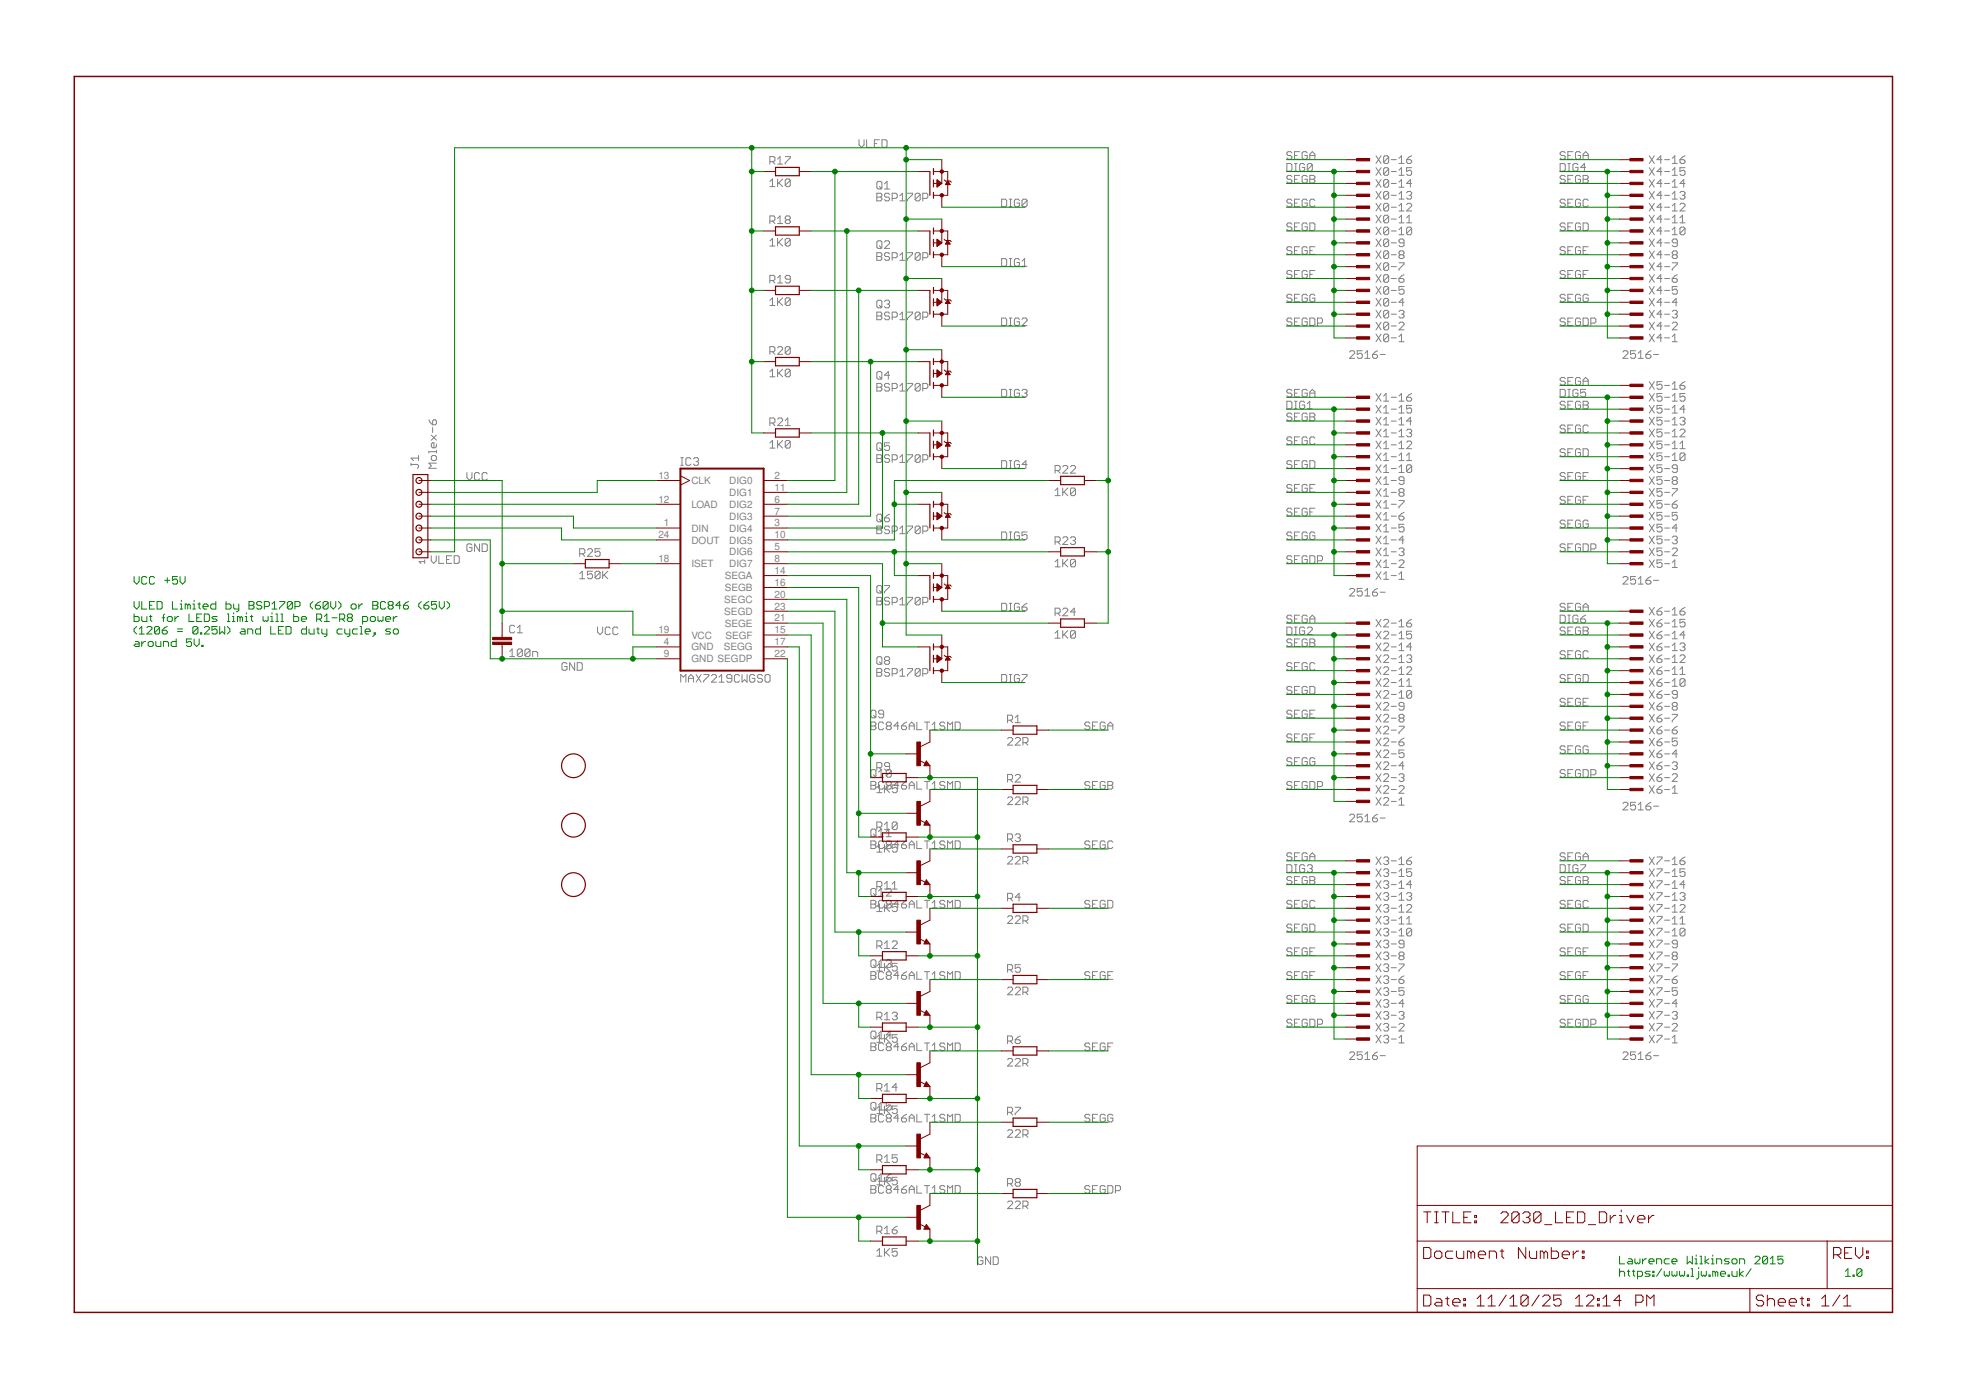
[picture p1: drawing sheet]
<svg xmlns="http://www.w3.org/2000/svg" width="420mm" height="297mm" viewBox="0 0 420 297" stroke-linecap="round" stroke-linejoin="round" font-family="sans-serif">
<defs><g id="words">
<g font-size="2.1" fill="#808080">
<text x="140.7" y="107.4">12</text>
<text x="140.7" y="102.3">13</text>
<text x="147.7" y="103.4">CLK</text>
<text x="155.9" y="106">DIG1</text>
<text x="155.9" y="103.4">DIG0</text>
<text x="165.5" y="107.4">6</text>
<text x="165.5" y="104.9">11</text>
<text x="165.5" y="102.3">2</text>
<text x="141.9" y="112.5">1</text>
<text x="147.7" y="113.6">DIN</text>
<text x="147.7" y="108.5">LOAD</text>
<text x="155.9" y="108.5">DIG2</text>
<text x="155.9" y="111.1">DIG3</text>
<text x="155.9" y="113.6">DIG4</text>
<text x="165.5" y="109.9">7</text>
<text x="165.5" y="112.5">3</text>
<text x="140.7" y="115">24</text>
<text x="147.7" y="116.1">DOUT</text>
<text x="155.9" y="116.1">DIG5</text>
<text x="155.9" y="118.7">DIG6</text>
<text x="165.5" y="115">10</text>
<text x="165.5" y="117.6">5</text>
<text x="140.7" y="120.1">18</text>
<text x="147.7" y="121.2">ISET</text>
<text x="154.9" y="123.8">SEGA</text>
<text x="155.9" y="121.2">DIG7</text>
<text x="165.5" y="120.1">8</text>
<text x="165.5" y="122.6">14</text>
<text x="165.5" y="125.2">16</text>
<text x="154.8" y="128.8">SEGC</text>
<text x="154.8" y="131.4">SEGD</text>
<text x="154.9" y="126.3">SEGB</text>
<text x="165.5" y="127.7">20</text>
<text x="165.5" y="130.3">23</text>
<text x="140.7" y="135.3">19</text>
<text x="141.9" y="137.9">4</text>
<text x="147.7" y="136.5">VCC</text>
<text x="154.9" y="133.9">SEGE</text>
<text x="155" y="136.5">SEGF</text>
<text x="165.5" y="132.8">21</text>
<text x="165.5" y="135.3">15</text>
<text x="165.5" y="137.9">17</text>
<text x="141.9" y="140.4">9</text>
<text x="147.7" y="141.5">GND SEGDP</text>
<text x="147.7" y="139">GND</text>
<text x="154.7" y="139">SEGG</text>
<text x="165.5" y="140.4">22</text>
</g>
</g></defs>
<g fill="none" stroke="#808080" stroke-width=".21">
<path d="M164.5 38.8l.6-.6v1.7M164.5 39.9h1.1M164.5 34.5h.9l.2-.2v-.6l-.2-.2h-.9v1.6M165.1 34.5l.5 .6M166.2 38.2v1.7M166.2 34l.5-.5v1.6M166.2 35.1h1.1M166.4 39.1l.9 .8M167.3 38.2l-1.1 1.1M167.8 33.5h1.1v.2l-1.1 1.1v.3M168.9 38.5v1.1l-.3 .3h-.5l-.3-.3M168.9 38.5l-.3-.3h-.5l-.3 .3v1.1"/>
<path d="M168.9 38.5l-1.1 1.1M183.6 29.9v1.1l.5 .5 .6-.5v-1.1M185.2 29.9v1.6h1.1M186.9 30.7h.5M187.7 38.8h.5l.3 .2v1.1l-.3 .3h-.5l-.3-.3v-1.1zM187.9 39.9l.6 .5M187.9 29.9h-1v1.6h1M188.5 29.9h.8l.3 .2v1.1l-.3 .3h-.8zM189 39.3l.6-.5v1.6M275 34.9h.8l.3 .3v1.1l-.3 .3h-.8zM276.1 32.7l-.3-.3h-.5l-.3 .3v.3l.3 .2h.5l.3 .3v.3l-.3 .2h-.5l-.3-.2M276.1 37.8l-.3-.3h-.5l-.3 .3v.2l.3 .3h.5l.3 .3v.2l-.3 .3h-.5l-.3-.3"/>
<path d="M276.6 34.9h.6M276.6 36.6h.6M276.6 33.2h.6M276.6 38.3h.6M276.9 34.9v1.7M277.7 32.4h-1.1v1.6h1.1M277.7 37.5h-1.1v1.6h1.1M278.8 35.2l-.2-.3h-.6l-.3 .3v1.1l.3 .3h.6l.2-.3v-.5h-.5M279.4 32.7l-.3-.3h-.5l-.3 .3v1.1l.3 .2h.5l.3-.2v-.6h-.6M279.4 37.8l-.3-.3h-.5l-.3 .3v1l.3 .3h.5l.3-.3v-.5h-.6M279.9 37.5h.8l.3 .3v.2l-.3 .3 .3 .3v.2l-.3 .3h-.8zM279.9 34v-1l.6-.6 .5 .6v1"/>
<path d="M279.9 33.2h1.1M279.9 38.3h.8M280.5 35.2l-.3-.3h-.5l-.3 .3v1.1M280.5 35.2v1.1l-.3 .3h-.5l-.3-.3M280.5 35.2l-1.1 1.1M294.1 38.4l1 1.6M294.1 35.8l1 1.7M294.1 33.3l1 1.6M295.1 38.4l-1 1.6M295.1 35.8l-1 1.7M295.1 33.3l-1 1.6M296.8 38.7l-1.1 1"/>
<path d="M296.8 38.7l-.3-.3h-.5l-.3 .3v1M296.8 33.6l-.3-.3h-.5l-.3 .3v1M296.8 36.1l-.3-.3h-.5l-.3 .3v1.1M296.8 33.6v1l-.3 .3h-.5l-.3-.3M296.8 36.1v1.1l-.3 .3h-.5l-.3-.3M296.8 38.7v1l-.3 .3h-.5l-.3-.3M296.8 36.1l-1.1 1.1M296.8 33.6l-1.1 1M297.3 39.2h1.1M297.3 36.7h1.1M297.3 34.1h1.1M299 33.8l.5-.5v1.6"/>
<path d="M299 36.4l.5-.6v1.7M299 38.9l.5-.5v1.6M299 37.5h1.1M299 34.9h1.1M300.6 34.1h.8l.3 .3v.2l-.3 .3h-.5l-.3-.3zM301.7 35.8h-1.1v.9l.5-.3h.3l.3 .3v.5l-.3 .3h-.5l-.3-.3M301.7 39.2h-1.1l.8-.8v1.6M301.7 33.3l-.6 .3-.5 .5M333.4 34.9h.8l.3 .3v1.1l-.3 .3h-.8zM334.5 32.7l-.3-.3h-.5l-.3 .3v.3l.3 .2h.5l.3 .3v.3l-.3 .2h-.5l-.3-.2M334.5 37.8l-.3-.3h-.5l-.3 .3v.2l.3 .3h.5l.3 .3v.2l-.3 .3h-.5l-.3-.3M335.1 34.9h.5"/>
<path d="M335.1 36.6h.5M335.1 33.2h.5M335.1 38.3h.5M335.3 34.9v1.7M336.1 32.4h-1v1.6h1M336.1 37.5h-1v1.6h1M337.2 35.2l-.2-.3h-.6l-.3 .3v1.1l.3 .3h.6l.2-.3v-.5h-.5M337.8 32.7l-.3-.3h-.5l-.3 .3v1.1l.3 .2h.5l.3-.2v-.6h-.6M337.8 37.8l-.3-.3h-.5l-.3 .3v1l.3 .3h.5l.3-.3v-.5h-.6M338.3 33.2h1.1M338.3 34v-1l.6-.6 .5 .6v1M338.3 37.5h.9l.2 .3v.2l-.2 .3 .2 .3v.2l-.2 .3h-.9z"/>
<path d="M338.3 38.3h.9M338.9 35.8h-1.1l.8-.9v1.7M352.5 38.4l1 1.6M352.5 35.8l1 1.7M352.5 33.3l1 1.6M353.5 38.4l-1 1.6M353.5 35.8l-1 1.7M353.5 33.3l-1 1.6M355.2 39.2h-1.1l.8-.8v1.6M355.2 36.7h-1.1l.8-.9v1.7M355.2 34.1h-1.1l.8-.8v1.6M355.7 39.2h1.1"/>
<path d="M355.7 36.7h1.1M355.7 34.1h1.1M357.4 36.4l.5-.6v1.7M357.4 37.5h1.1M357.4 34.9h1.1M357.4 33.8l.5-.5v1.6M357.4 38.9l.5-.5v1.6M359 34.1h.8l.3 .3v.2l-.3 .3h-.5l-.3-.3zM360.1 39.2h-1.1l.8-.8v1.6M360.1 35.8h-1.1v.9l.6-.3h.2l.3 .3v.5l-.3 .3h-.5l-.3-.3M360.1 33.3l-.5 .3-.6 .5M164.5 51.5l.6-.6v1.7"/>
<path d="M164.5 52.6h1.1M164.5 47.2h.9l.2-.2v-.6l-.2-.3h-.9v1.7M164.5 59.9h.9l.2-.2v-.6l-.2-.3h-.9v1.7M165.1 47.2l.5 .6M165.1 59.9l.5 .6M166.2 50.9v1.7M166.2 46.7l.5-.6v1.7M166.2 59.4l.5-.6v1.7M166.2 47.8h1.1M166.4 51.8l.9 .8M167.3 50.9l-1.1 1.1M168.1 47l-.3-.3v-.3l.3-.3h.5l.3 .3v.3l-.3 .3"/>
<path d="M168.1 47l-.3 .2v.3l.3 .3h.5l.3-.3v-.3l-.3-.2M168.1 47h.5M168.9 51.2l-.3-.3h-.5l-.3 .3v1.1M168.9 59.7h-.8l-.3-.3v-.3l.3-.3h.5l.3 .3v1.1l-.3 .3h-.5l-.3-.3M168.9 51.2v1.1l-.3 .3h-.5l-.3-.3M168.9 51.2l-1.1 1.1M187.4 41.3h.8l.3 .3v.2l-.3 .3 .3 .3v.3l-.3 .2h-.8zM187.4 54h.8l.3 .3v.2l-.3 .3 .3 .3v.3l-.3 .2h-.8zM187.4 42.1h.8M187.4 54.8h.8M187.7 51.5h.5l.3 .2v1.1l-.3 .3h-.5l-.3-.3v-1.1zM187.9 52.5l.6 .6"/>
<path d="M189 51.7l.3-.2h.5l.3 .2v.3l-1.1 1.1h1.1M189 40.4h1.1M190.1 41.6l-.3-.3h-.5l-.3 .3v.2l.3 .3h.5l.3 .3v.3l-.3 .2h-.5l-.3-.2M190.1 54.3l-.3-.3h-.5l-.3 .3v.2l.3 .3h.5l.3 .3v.3l-.3 .2h-.5l-.3-.2M190.7 42.4h.8l.2-.3v-.5l-.2-.3h-.8v1.6M190.7 55.1h.8l.2-.3v-.5l-.2-.3h-.8v1.6M192.3 42.9h1.1M192.3 41.8l.5-.5v1.6M192.3 54.5l.5-.5v1.6M192.3 55.6h1.1M193.9 41.3h1.1v.3l-1.1 1.1v.2M193.9 54h1.1v.3l-1.1 1.1v.2"/>
<path d="M196.7 41.6l-.3-.3h-.5l-.3 .3v1.1M196.7 41.6v1.1l-.3 .2h-.5l-.3-.2M196.7 54.3l-.3-.3h-.5l-.3 .3v1.1M196.7 54.3v1.1l-.3 .2h-.5l-.3-.2M196.7 41.6l-1.1 1.1M196.7 54.3l-1.1 1.1M197.2 42.4h.8l.3-.3v-.5l-.3-.3h-.8v1.6M197.2 55.1h.8l.3-.3v-.5l-.3-.3h-.8v1.6M214.1 55.3h.8l.2 .2v1.1l-.2 .3h-.8zM214.1 42.6h.8l.2 .2v1.1l-.2 .3h-.8zM215.7 55.3h.5M215.7 44.2h.5"/>
<path d="M215.7 42.6h.5M215.7 56.9h.5M216 42.6v1.6M216 55.3v1.6M217.9 55.5l-.3-.2h-.5l-.3 .2v1.1l.3 .3h.5l.3-.3v-.5h-.6M217.9 42.8l-.3-.2h-.5l-.3 .2v1.1l.3 .3h.5l.3-.3v-.5h-.6M218.4 56.9h1.1M218.4 55.8l.6-.5v1.6M219.5 42.8v1.1l-.3 .3h-.5l-.3-.3M219.5 42.8l-.3-.2h-.5l-.3 .2v1.1M219.5 42.8l-1.1 1.1M276.1 53l-.3-.3h-.5l-.3 .3v.3l.3 .3h.5l.3 .2v.3l-.3 .3h-.5l-.3-.3"/>
<path d="M276.1 58.1l-.3-.3h-.5l-.3 .3v.3l.3 .2h.5l.3 .3v.3l-.3 .2h-.5l-.3-.2M276.1 42.8l-.3-.2h-.5l-.3 .2v.3l.3 .3h.5l.3 .3v.2l-.3 .3h-.5l-.3-.3M276.1 47.9l-.3-.3h-.5l-.3 .3v.3l.3 .3h.5l.3 .2v.3l-.3 .3h-.5l-.3-.3M276.6 43.4h.6M276.6 48.5h.6M276.6 53.6h.6M276.6 58.6h.6M277.7 57.8h-1.1v1.6h1.1M277.7 42.6h-1.1v1.6h1.1M277.7 47.6h-1.1v1.7h1.1M277.7 52.7h-1.1v1.7h1.1M279.4 58.1l-.3-.3h-.5l-.3 .3v1.1l.3 .2h.5l.3-.2v-.6h-.6"/>
<path d="M279.4 42.8l-.3-.2h-.5l-.3 .2v1.1l.3 .3h.5l.3-.3v-.5h-.6M279.4 47.9l-.3-.3h-.5l-.3 .3v1.1l.3 .3h.5l.3-.3v-.5h-.6M279.4 53l-.3-.3h-.5l-.3 .3v1.1l.3 .3h.5l.3-.3v-.5h-.6M279.9 47.6h.8l.3 .3v1.1l-.3 .3h-.8zM279.9 53.6h.6M279.9 58.6h.6M281 57.8h-1.1v1.6M281 42.8l-.3-.2h-.5l-.3 .2v1.1l.3 .3h.5l.3-.3M281 52.7h-1.1v1.7h1.1M294.1 58.7l1 1.6M294.1 56.2l1 1.6M294.1 53.6l1 1.6"/>
<path d="M294.1 51.1l1 1.6M294.1 48.5l1 1.7M294.1 46l1 1.6M294.1 43.5l1 1.6M294.1 40.9l1 1.6M295.1 58.7l-1 1.6M295.1 56.2l-1 1.6M295.1 53.6l-1 1.6M295.1 51.1l-1 1.6M295.1 48.5l-1 1.7M295.1 46l-1 1.6M295.1 43.5l-1 1.6"/>
<path d="M295.1 40.9l-1 1.6M296.8 48.8l-.3-.3h-.5l-.3 .3v1.1M296.8 41.2l-.3-.3h-.5l-.3 .3v1.1M296.8 43.7l-.3-.2h-.5l-.3 .2v1.1M296.8 46.3l-.3-.3h-.5l-.3 .3v1M296.8 51.4l-.3-.3h-.5l-.3 .3v1M296.8 53.9l-.3-.3h-.5l-.3 .3v1.1M296.8 56.4l-.3-.2h-.5l-.3 .2v1.1M296.8 59l-.3-.3h-.5l-.3 .3v1M296.8 41.2v1.1l-.3 .2h-.5l-.3-.2M296.8 43.7v1.1l-.3 .3h-.5l-.3-.3M296.8 46.3v1l-.3 .3h-.5l-.3-.3"/>
<path d="M296.8 48.8v1.1l-.3 .3h-.5l-.3-.3M296.8 51.4v1l-.3 .3h-.5l-.3-.3M296.8 53.9v1.1l-.3 .2h-.5l-.3-.2M296.8 56.4v1.1l-.3 .3h-.5l-.3-.3M296.8 59v1l-.3 .3h-.5l-.3-.3M296.8 59l-1.1 1M296.8 56.4l-1.1 1.1M296.8 53.9l-1.1 1.1M296.8 51.4l-1.1 1M296.8 48.8l-1.1 1.1M296.8 46.3l-1.1 1M296.8 43.7l-1.1 1.1"/>
<path d="M296.8 41.2l-1.1 1.1M297.3 59.5h1.1M297.3 57h1.1M297.3 54.4h1.1M297.3 51.9h1.1M297.3 49.4h1.1M297.3 46.8h1.1M297.3 44.3h1.1M297.3 41.7h1.1M299 41.5l.5-.6v1.6M299 44l.5-.5v1.6M299 46.5l.5-.5v1.6"/>
<path d="M299 49.1l.5-.6v1.7M299 56.2h1.1v.2l-1.1 1.1v.3M299 59.5h.8l.3 .3v.2l-.3 .3h-.6l-.2-.3zM299 50.2h1.1M299 47.6h1.1M299 45.1h1.1M299 42.5h1.1M299 40h1.1M299.2 54.4l-.2 .3v.3l.2 .2h.6l.3-.2v-.3l-.3-.3M299.2 54.4l-.2-.2v-.3l.2-.3h.6l.3 .3v.3l-.3 .2M299.2 54.4h.6M300.1 51.9h-.9l-.2-.3v-.2l.2-.3h.6l.3 .3v1l-.3 .3h-.6l-.2-.3"/>
<path d="M300.1 58.7l-.6 .3-.5 .5M300.6 41.2l.3-.3h.5l.3 .3v.3l-.3 .2M300.6 43.7l.3-.2h.5l.3 .2v.3l-1.1 1.1h1.1M300.6 47.6h1.1M300.6 46.5l.5-.5v1.6M301.1 41.7h.3M301.4 41.7l.3 .3v.3l-.3 .2h-.5l-.3-.2M301.7 48.8l-.3-.3h-.5l-.3 .3v1.1M301.7 48.8v1.1l-.3 .3h-.5l-.3-.3M301.7 48.8l-1.1 1.1M334.5 42.8l-.3-.2h-.5l-.3 .2v.3l.3 .3h.5l.3 .3v.2l-.3 .3h-.5l-.3-.3M334.5 58.1l-.3-.3h-.5l-.3 .3v.3l.3 .2h.5l.3 .3v.3l-.3 .2h-.5l-.3-.2"/>
<path d="M334.5 47.9l-.3-.3h-.5l-.3 .3v.3l.3 .3h.5l.3 .2v.3l-.3 .3h-.5l-.3-.3M334.5 53l-.3-.3h-.5l-.3 .3v.3l.3 .3h.5l.3 .2v.3l-.3 .3h-.5l-.3-.3M335.1 43.4h.5M335.1 48.5h.5M335.1 53.6h.5M335.1 58.6h.5M336.1 57.8h-1v1.6h1M336.1 42.6h-1v1.6h1M336.1 47.6h-1v1.7h1M336.1 52.7h-1v1.7h1M337.8 58.1l-.3-.3h-.5l-.3 .3v1.1l.3 .2h.5l.3-.2v-.6h-.6M337.8 53l-.3-.3h-.5l-.3 .3v1.1l.3 .3h.5l.3-.3v-.5h-.6"/>
<path d="M337.8 42.8l-.3-.2h-.5l-.3 .2v1.1l.3 .3h.5l.3-.3v-.5h-.6M337.8 47.9l-.3-.3h-.5l-.3 .3v1.1l.3 .3h.5l.3-.3v-.5h-.6M338.3 47.6h.9l.2 .3v1.1l-.2 .3h-.9zM338.3 53.6h.6M338.3 58.6h.6M339.4 57.8h-1.1v1.6M339.4 42.8l-.2-.2h-.6l-.3 .2v1.1l.3 .3h.6l.2-.3M339.4 52.7h-1.1v1.7h1.1M352.5 58.7l1 1.6M352.5 56.2l1 1.6M352.5 53.6l1 1.6M352.5 51.1l1 1.6"/>
<path d="M352.5 48.5l1 1.7M352.5 46l1 1.6M352.5 43.5l1 1.6M352.5 40.9l1 1.6M353.5 58.7l-1 1.6M353.5 56.2l-1 1.6M353.5 53.6l-1 1.6M353.5 51.1l-1 1.6M353.5 48.5l-1 1.7M353.5 46l-1 1.6M353.5 43.5l-1 1.6M353.5 40.9l-1 1.6"/>
<path d="M355.2 59.5h-1.1l.8-.8v1.6M355.2 57h-1.1l.8-.8v1.6M355.2 54.4h-1.1l.8-.8v1.6M355.2 51.9h-1.1l.8-.8v1.6M355.2 49.4h-1.1l.8-.9v1.7M355.2 46.8h-1.1l.8-.8v1.6M355.2 44.3h-1.1l.8-.8v1.6M355.2 41.7h-1.1l.8-.8v1.6M355.7 59.5h1.1M355.7 57h1.1M355.7 54.4h1.1M355.7 51.9h1.1"/>
<path d="M355.7 49.4h1.1M355.7 46.8h1.1M355.7 44.3h1.1M355.7 41.7h1.1M357.4 59.5h.8l.3 .3v.2l-.3 .3h-.5l-.3-.3zM357.4 56.2h1.1v.2l-1.1 1.1v.3M357.4 50.2h1.1M357.4 47.6h1.1M357.4 45.1h1.1M357.4 42.5h1.1M357.4 40h1.1M357.4 41.5l.5-.6v1.6"/>
<path d="M357.4 44l.5-.5v1.6M357.4 46.5l.5-.5v1.6M357.4 49.1l.5-.6v1.7M357.7 54.4l-.3-.2v-.3l.3-.3h.5l.3 .3v.3l-.3 .2M357.7 54.4l-.3 .3v.3l.3 .2h.5l.3-.2v-.3l-.3-.3M357.7 54.4h.5M358.5 51.9h-.8l-.3-.3v-.2l.3-.3h.5l.3 .3v1l-.3 .3h-.5l-.3-.3M358.5 58.7l-1.1 .8M359 47.6h1.1M359 43.7l.3-.2h.5l.3 .2v.3l-1.1 1.1h1.1M359 41.2l.3-.3h.5l.3 .3v.3l-.3 .2M359 46.5l.6-.5v1.6"/>
<path d="M359.6 41.7h.2M359.8 41.7l.3 .3v.3l-.3 .2h-.5l-.3-.2M360.1 48.8l-.3-.3h-.5l-.3 .3v1.1M360.1 48.8v1.1l-.3 .3h-.5l-.3-.3M360.1 48.8l-1.1 1.1M164.5 64.2l.6-.6v1.7M164.5 79.4l.6-.5v1.6M164.5 65.3h1.1M164.5 75.2h.9l.2-.3v-.5l-.2-.3h-.9v1.6M165.1 75.2l.5 .5M166.2 63.6v1.7M166.2 78.9v1.6"/>
<path d="M166.2 60.5h1.1M166.2 74.4l.2-.3h.6l.3 .3v.2l-1.1 1.1h1.1M166.4 64.5l.9 .8M166.4 79.7l.9 .8M167.3 63.6l-1.1 1.1M167.3 78.9l-1.1 1.1M168.9 63.9l-1.1 1.1M168.9 63.9v1.1l-.3 .3h-.5l-.3-.3M168.9 74.4l-1.1 1M168.9 63.9l-.3-.3h-.5l-.3 .3v1.1M168.9 74.4l-.3-.3h-.5l-.3 .3v1M168.9 79.2l-.3-.3h-.5l-.3 .3v1"/>
<path d="M168.9 74.4v1l-.3 .3h-.5l-.3-.3M168.9 79.2v1l-.3 .3h-.5l-.3-.3M168.9 79.2l-1.1 1M187.4 66.7h.8l.3 .3v.2l-.3 .3 .3 .3v.3l-.3 .2h-.8zM187.4 67.5h.8M187.7 64.2h.5l.3 .2v1.1l-.3 .3h-.5l-.3-.3v-1.1zM187.7 79.4h.5l.3 .3v1.1l-.3 .2h-.5l-.3-.2v-1.1zM187.9 65.2l.6 .6M189 64.4l.3-.2h.5l.3 .2v.3l-.3 .3M189.6 65h.2M189.8 65l.3 .2v.3l-.3 .3h-.5l-.3-.3M190.1 67l-.3-.3h-.5l-.3 .3v.2l.3 .3h.5l.3 .3v.3l-.3 .2h-.5l-.3-.2"/>
<path d="M190.7 67.8h.8l.2-.3v-.5l-.2-.3h-.8v1.6M192.3 67.2l.5-.5v1.6M192.3 68.3h1.1M193.9 66.7h1.1v.3l-1.1 1.1v.2M196.7 67l-.3-.3h-.5l-.3 .3v1.1M196.7 67v1.1l-.3 .2h-.5l-.3-.2M196.7 67l-1.1 1.1M197.2 67.8h.8l.3-.3v-.5l-.3-.3h-.8v1.6M214.1 68h.8l.2 .2v1.1l-.2 .3h-.8zM215.7 68h.5M215.7 69.6h.5M216 68v1.6"/>
<path d="M217.9 68.2l-.3-.2h-.5l-.3 .2v1.1l.3 .3h.5l.3-.3v-.5h-.6M218.4 68.2l.3-.2h.5l.3 .2v.3l-1.1 1.1h1.1M276.1 68.2l-.3-.2h-.5l-.3 .2v.3l.3 .3h.5l.3 .2v.3l-.3 .3h-.5l-.3-.3M276.1 63.2l-.3-.3h-.5l-.3 .3v.2l.3 .3h.5l.3 .3v.2l-.3 .3h-.5l-.3-.3M276.6 68.8h.6M276.6 63.7h.6M277.7 68h-1.1v1.6h1.1M277.7 62.9h-1.1v1.6h1.1M279.4 68.2l-.3-.2h-.5l-.3 .2v1.1l.3 .3h.5l.3-.3v-.5h-.6M279.4 63.2l-.3-.3h-.5l-.3 .3v1l.3 .3h.5l.3-.3v-.5h-.6M279.9 68h.8l.3 .2v1.1l-.3 .3h-.8zM281 63.2l-.3-.3h-.5l-.3 .3v1l.3 .3h.5l.3-.3v-.5h-.5"/>
<path d="M281.6 69h.8l.2-.2v-.6l-.2-.2h-.8v1.6M288.4 75.2l.3-.2h.5l.3 .2v.3l-1.1 1.1h1.1M291.1 75h-1.1v.8l.9-.3 .2 .3v.5l-.2 .3h-.6l-.3-.3M291.7 76.6h1.1M291.7 75.5l.5-.5v1.6M293.3 75.8h.8l.3 .2v.3l-.3 .3h-.5l-.3-.3zM294.1 71.4l1 1.6M294.1 68.9l1 1.6M294.1 66.3l1 1.6M294.1 63.8l1 1.6M294.1 61.2l1 1.7M294.4 75l-.5 .2-.6 .6"/>
<path d="M295 75.8h1M295.1 71.4l-1 1.6M295.1 68.9l-1 1.6M295.1 66.3l-1 1.6M295.1 63.8l-1 1.6M295.1 61.2l-1 1.7M296.8 64.1l-1.1 1M296.8 61.5l-.3-.3h-.5l-.3 .3v1.1M296.8 64.1l-.3-.3h-.5l-.3 .3v1M296.8 66.6l-.3-.3h-.5l-.3 .3v1.1M296.8 69.1l-.3-.2h-.5l-.3 .2v1.1M296.8 71.7l-.3-.3h-.5l-.3 .3v1"/>
<path d="M296.8 61.5v1.1l-.3 .3h-.5l-.3-.3M296.8 64.1v1l-.3 .3h-.5l-.3-.3M296.8 66.6v1.1l-.3 .2h-.5l-.3-.2M296.8 69.1v1.1l-.3 .3h-.5l-.3-.3M296.8 71.7v1l-.3 .3h-.5l-.3-.3M296.8 71.7l-1.1 1M296.8 69.1l-1.1 1.1M296.8 66.6l-1.1 1.1M296.8 61.5l-1.1 1.1M297.3 72.2h1.1M297.3 69.7h1.1M297.3 67.1h1.1"/>
<path d="M297.3 64.6h1.1M297.3 62.1h1.1M299 73h1.1M299 71.9l.5-.5v1.6M299 69.1l.2-.2h.6l.3 .2v.3l-1.1 1.1h1.1M299 66.6l.2-.3h.6l.3 .3v.3l-.3 .2M299.5 67.1h.3M299.8 67.1l.3 .3v.3l-.3 .2h-.6l-.2-.2M300.1 61.2h-1.1v.9l.8-.3 .3 .3v.5l-.3 .3h-.6l-.2-.3M300.1 64.6h-1.1l.8-.8v1.6M334.5 68.2l-.3-.2h-.5l-.3 .2v.3l.3 .3h.5l.3 .2v.3l-.3 .3h-.5l-.3-.3M334.5 63.2l-.3-.3h-.5l-.3 .3v.2l.3 .3h.5l.3 .3v.2l-.3 .3h-.5l-.3-.3"/>
<path d="M335.1 68.8h.5M335.1 63.7h.5M336.1 68h-1v1.6h1M336.1 62.9h-1v1.6h1M337.8 68.2l-.3-.2h-.5l-.3 .2v1.1l.3 .3h.5l.3-.3v-.5h-.6M337.8 63.2l-.3-.3h-.5l-.3 .3v1l.3 .3h.5l.3-.3v-.5h-.6M338.3 68h.9l.2 .2v1.1l-.2 .3h-.9zM339.4 63.2l-.2-.3h-.6l-.3 .3v1l.3 .3h.6l.2-.3v-.5h-.5M340 69h.8l.3-.2v-.6l-.3-.2h-.8v1.6M346.8 75.2l.3-.2h.5l.3 .2v.3l-1.1 1.1h1.1M349.5 75h-1v.8l.8-.3 .2 .3v.5l-.2 .3h-.6l-.2-.3M350.1 76.6h1.1"/>
<path d="M350.1 75.5l.5-.5v1.6M351.7 75.8h.9l.2 .2v.3l-.2 .3h-.6l-.3-.3zM352.5 71.4l1 1.6M352.5 68.9l1 1.6M352.5 66.3l1 1.6M352.5 63.8l1 1.6M352.5 61.2l1 1.7M352.8 75l-.5 .2-.6 .6M353.4 75.8h1.1M353.5 71.4l-1 1.6M353.5 68.9l-1 1.6M353.5 66.3l-1 1.6"/>
<path d="M353.5 63.8l-1 1.6M353.5 61.2l-1 1.7M355.2 72.2h-1.1l.8-.8v1.6M355.2 69.7h-1.1l.8-.8v1.6M355.2 67.1h-1.1l.8-.8v1.6M355.2 64.6h-1.1l.8-.8v1.6M355.2 62.1h-1.1l.8-.9v1.7M355.7 72.2h1.1M355.7 69.7h1.1M355.7 67.1h1.1M355.7 64.6h1.1M355.7 62.1h1.1"/>
<path d="M357.4 66.6l.3-.3h.5l.3 .3v.3l-.3 .2M357.4 69.1l.3-.2h.5l.3 .2v.3l-1.1 1.1h1.1M357.4 73h1.1M357.4 71.9l.5-.5v1.6M357.9 67.1h.3M358.2 67.1l.3 .3v.3l-.3 .2h-.5l-.3-.2M358.5 64.6h-1.1l.8-.8v1.6M358.5 61.2h-1.1v.9l.8-.3 .3 .3v.5l-.3 .3h-.5l-.3-.3M87.8 99.3h1.4l.3 .2v.3l-.3 .3M87.8 99v.5M89.5 97.3v1.1M89.5 97.9h-1.7l.6 .5"/>
<path d="M91.7 89.7l.2 .6 .6 .5M92.2 97.6l.3-.3h.5l.3 .3v.6l-.3 .2h-.5l-.3-.2zM92.2 93l1.1 1.1M92.5 90l.2-.3h.3l.3 .3v.5l-.3 .3h-.5zM92.5 91.4v1M93.3 99h-1.6l.5 .5-.5 .6h1.6M93.3 94.9v.5l-.3 .3h-.5l-.3-.3v-.5l.3-.3h.2v1.1M93.3 96.2v.6M93.3 96.5h-1.6v.3M93.3 93l-1.1 1.1M145.5 99.4h.5M145.5 97.8h.5"/>
<path d="M145.8 97.8v1.6M147.7 98.1l-.3-.3h-.5l-.3 .3v1.1l.3 .2h.5l.3-.2M148.2 98.1l.3-.3h.5l.3 .3v.2l-.3 .3M148.8 98.6h.2M149 98.6l.3 .3v.3l-.3 .2h-.5l-.3-.2M164.5 94.7l.6-.6v1.7M164.5 80.5h1.1M164.5 95.8h1.1M164.5 90.4h.9l.2-.3v-.5l-.2-.3h-.9v1.7M165.1 90.4l.5 .6M166.2 94.1v1.7M166.2 89.6l.2-.3h.6l.3 .3v.3l-1.1 1.1h1.1"/>
<path d="M166.4 94.9l.9 .9M167.3 94.1l-1.1 1.1M167.8 91h1.1M167.8 89.9l.6-.6v1.7M168.9 94.4l-.3-.3h-.5l-.3 .3v1.1M168.9 94.4v1.1l-.3 .3h-.5l-.3-.3M168.9 94.4l-1.1 1.1M187.4 81.9h.8l.3 .3v.3l-.3 .2 .3 .3v.3l-.3 .3h-.8zM187.4 97.2h.8l.3 .3v.2l-.3 .3 .3 .3v.2l-.3 .3h-.8zM187.4 82.7h.8M187.4 98h.8M187.7 94.6h.5l.3 .3v1.1l-.3 .3h-.5l-.3-.3v-1.1z"/>
<path d="M187.9 80.5l.6 .5M187.9 95.7l.6 .6M190.1 82.2l-.3-.3h-.5l-.3 .3v.3l.3 .2h.5l.3 .3v.3l-.3 .3h-.5l-.3-.3M190.1 94.6h-1.1v.8l.6-.2h.2l.3 .2v.6l-.3 .3h-.5l-.3-.3M190.1 97.5l-.3-.3h-.5l-.3 .3v.2l.3 .3h.5l.3 .3v.2l-.3 .3h-.5l-.3-.3M190.1 80.2h-1.1l.8-.8v1.6M190.7 83h.8l.2-.3v-.5l-.2-.3h-.8v1.7M190.7 98.3h.8l.2-.3v-.5l-.2-.3h-.8v1.6M192.3 82.5l.5-.6v1.7M192.3 97.7l.5-.5v1.6M192.3 83.6h1.1M192.3 98.8h1.1"/>
<path d="M193.9 81.9h1.1v.3l-1.1 1.1v.3M193.9 97.2h1.1v.3l-1.1 1v.3M196.7 82.2l-.3-.3h-.5l-.3 .3v1.1M196.7 97.5l-.3-.3h-.5l-.3 .3v1M196.7 82.2v1.1l-.3 .3h-.5l-.3-.3M196.7 97.5v1l-.3 .3h-.5l-.3-.3M196.7 82.2l-1.1 1.1M196.7 97.5l-1.1 1M197.2 83h.8l.3-.3v-.5l-.3-.3h-.8v1.7M197.2 98.3h.8l.3-.3v-.5l-.3-.3h-.8v1.6M214.1 83.2h.8l.2 .3v1.1l-.2 .2h-.8zM214.1 98.4h.8l.2 .3v1.1l-.2 .3h-.8z"/>
<path d="M215.7 83.2h.5M215.7 84.8h.5M215.7 98.4h.5M216 83.2v1.6M216 98.4v1.7M217.9 98.7l-.3-.3h-.5l-.3 .3v1.1l.3 .3h.5l.3-.3v-.5h-.6M217.9 83.5l-.3-.3h-.5l-.3 .3v1.1l.3 .2h.5l.3-.2v-.6h-.6M218.4 83.5l.3-.3h.5l.3 .3v.3l-.3 .2M219 84h.2M219.2 84l.3 .3v.3l-.3 .2h-.5l-.3-.2M219.5 99.3h-1.1l.8-.9v1.7M227.1 99.8l.3-.3h.5l.3 .3v.2l-1.1 1.1h1.1"/>
<path d="M228.8 99.8l.2-.3h.6l.2 .3v.2l-1 1.1h1M275 85.7h.8l.3 .3v1.1l-.3 .3h-.8zM276.1 98.7l-.3-.3h-.5l-.3 .3v.3l.3 .3h.5l.3 .2v.3l-.3 .3h-.5l-.3-.3M276.1 88.6l-.3-.3h-.5l-.3 .3v.2l.3 .3h.5l.3 .3v.2l-.3 .3h-.5l-.3-.3M276.1 83.5l-.3-.3h-.5l-.3 .3v.3l.3 .2h.5l.3 .3v.3l-.3 .2h-.5l-.3-.2M276.1 93.6l-.3-.2h-.5l-.3 .2v.3l.3 .3h.5l.3 .2v.3l-.3 .3h-.5l-.3-.3M276.6 99.3h.6M276.6 87.4h.6M276.6 85.7h.6M276.6 84h.6M276.6 89.1h.6M276.6 94.2h.6"/>
<path d="M276.9 85.7v1.7M277.7 98.4h-1.1v1.7h1.1M277.7 88.3h-1.1v1.6h1.1M277.7 83.2h-1.1v1.6h1.1M277.7 93.4h-1.1v1.6h1.1M278.8 86l-.2-.3h-.6l-.3 .3v1.1l.3 .3h.6l.2-.3v-.5h-.5M279.4 98.7l-.3-.3h-.5l-.3 .3v1.1l.3 .3h.5l.3-.3v-.5h-.6M279.4 88.6l-.3-.3h-.5l-.3 .3v1l.3 .3h.5l.3-.3v-.5h-.6M279.4 83.5l-.3-.3h-.5l-.3 .3v1.1l.3 .2h.5l.3-.2v-.6h-.6M279.4 93.6l-.3-.2h-.5l-.3 .2v1.1l.3 .3h.5l.3-.3v-.5h-.6M279.4 87.4h1.1M279.4 86.3l.5-.6v1.7"/>
<path d="M279.9 98.4h.8l.3 .3v1.1l-.3 .3h-.8zM279.9 88.3h.8l.3 .3v.2l-.3 .3 .3 .3v.2l-.3 .3h-.8zM279.9 84.8v-1l.6-.6 .5 .6v1M279.9 84h1.1M279.9 89.1h.8M281 93.6l-.3-.2h-.5l-.3 .2v1.1l.3 .3h.5l.3-.3M294.1 99.3l1 1.7M294.1 96.8l1 1.6M294.1 94.3l1 1.6M294.1 91.7l1 1.6M294.1 89.2l1 1.6M294.1 86.6l1 1.7"/>
<path d="M294.1 84.1l1 1.6M295.1 99.3l-1 1.7M295.1 96.8l-1 1.6M295.1 94.3l-1 1.6M295.1 91.7l-1 1.6M295.1 89.2l-1 1.6M295.1 86.6l-1 1.7M295.1 84.1l-1 1.6M295.7 98.4h1.1M295.7 84.6l.5-.5v1.6M295.7 87.2l.5-.6v1.7M295.7 89.7l.5-.5v1.6"/>
<path d="M295.7 92.2l.5-.5v1.6M295.7 94.8l.5-.5v1.6M295.7 97.3l.5-.5v1.6M295.7 99.9l.5-.6v1.7M295.7 95.9h1.1M295.7 93.3h1.1M295.7 90.8h1.1M295.7 88.3h1.1M295.7 85.7h1.1M297.3 97.6h1.1M297.3 95.1h1.1M297.3 92.5h1.1"/>
<path d="M297.3 90h1.1M297.3 87.4h1.1M297.3 84.9h1.1M299 98.4h1.1M299 94.8l.5-.5v1.6M299 84.6l.5-.5v1.6M299 87.2l.5-.6v1.7M299 89.7l.5-.5v1.6M299 92.2l.5-.5v1.6M299 97.3l.5-.5v1.6M299 99.9l.5-.6v1.7M299 95.9h1.1"/>
<path d="M299 93.3h1.1M299 90.8h1.1M299 88.3h1.1M299 85.7h1.1M300.6 98.4h1.1M300.6 84.9h.8l.3 .3v.2l-.3 .3h-.5l-.3-.3zM300.6 92l.3-.3h.5l.3 .3v.2l-.3 .3M300.6 94.5l.3-.2h.5l.3 .2v.3l-1.1 1.1h1.1M300.6 97.3l.5-.5v1.6M301.1 92.5h.3M301.4 92.5l.3 .3v.3l-.3 .2h-.5l-.3-.2M301.7 99.6l-.3-.3h-.5l-.3 .3v1.1"/>
<path d="M301.7 86.6h-1.1v.8l.5-.2h.3l.3 .2v.6l-.3 .3h-.5l-.3-.3M301.7 99.6v1.1l-.3 .3h-.5l-.3-.3M301.7 90h-1.1l.8-.8v1.6M301.7 99.6l-1.1 1.1M301.7 84.1l-.6 .3-.5 .5M333.4 83.2h.8l.3 .3v1.1l-.3 .2h-.8zM334.5 96.2l-.3-.3h-.5l-.3 .3v.2l.3 .3h.5l.3 .3v.3l-.3 .2h-.5l-.3-.2M334.5 80.9l-.3-.2h-.5l-.3 .2v.3l.3 .3h.5l.3 .2v.3l-.3 .3h-.5l-.3-.3M334.5 91.1l-.3-.3h-.5l-.3 .3v.3l.3 .2h.5l.3 .3v.3l-.3 .3h-.5l-.3-.3M334.5 86l-.3-.3h-.5l-.3 .3v.3l.3 .3h.5l.3 .2v.3l-.3 .3h-.5l-.3-.3M335.1 83.2h.5M335.1 86.6h.5"/>
<path d="M335.1 84.8h.5M335.1 81.5h.5M335.1 91.6h.5M335.1 96.7h.5M335.3 83.2v1.6M336.1 95.9h-1v1.6h1M336.1 90.8h-1v1.7h1M336.1 85.7h-1v1.7h1M336.1 80.7h-1v1.6h1M337.2 83.5l-.2-.3h-.6l-.3 .3v1.1l.3 .2h.6l.2-.2v-.6h-.5M337.8 80.9l-.3-.2h-.5l-.3 .2v1.1l.3 .3h.5l.3-.3v-.5h-.6M337.8 96.2l-.3-.3h-.5l-.3 .3v1.1l.3 .2h.5l.3-.2v-.6h-.6"/>
<path d="M337.8 91.1l-.3-.3h-.5l-.3 .3v1.1l.3 .3h.5l.3-.3v-.6h-.6M337.8 86l-.3-.3h-.5l-.3 .3v1.1l.3 .3h.5l.3-.3v-.5h-.6M338.3 82.3v-1.1l.6-.5 .5 .5v1.1M338.3 95.9h.9l.2 .3v1.1l-.2 .2h-.9zM338.3 85.7h.9l.2 .3v.3l-.2 .3 .2 .2v.3l-.2 .3h-.9zM338.3 86.6h.9M338.3 81.5h1.1M338.9 83.2h-1.1v.8l.5-.2h.3l.3 .2v.6l-.3 .2h-.5l-.3-.2M339.4 91.1l-.2-.3h-.6l-.3 .3v1.1l.3 .3h.6l.2-.3M352.5 99.3l1 1.7M352.5 96.8l1 1.6M352.5 94.3l1 1.6"/>
<path d="M352.5 91.7l1 1.6M352.5 89.2l1 1.6M352.5 86.6l1 1.7M352.5 84.1l1 1.6M352.5 81.6l1 1.6M353.5 99.3l-1 1.7M353.5 96.8l-1 1.6M353.5 94.3l-1 1.6M353.5 91.7l-1 1.6M353.5 89.2l-1 1.6M353.5 86.6l-1 1.7M353.5 84.1l-1 1.6"/>
<path d="M353.5 81.6l-1 1.6M355.2 96.8h-1.1v.8l.5-.3h.3l.3 .3v.5l-.3 .3h-.5l-.3-.3M355.2 89.2h-1.1v.8l.5-.3h.3l.3 .3v.5l-.3 .3h-.5l-.3-.3M355.2 99.3h-1.1v.8l.5-.2h.3l.3 .2v.6l-.3 .3h-.5l-.3-.3M355.2 94.3h-1.1v.8l.5-.3h.3l.3 .3v.5l-.3 .3h-.5l-.3-.3M355.2 91.7h-1.1v.8l.5-.3h.3l.3 .3v.6l-.3 .2h-.5l-.3-.2M355.2 86.6h-1.1v.8l.5-.2h.3l.3 .2v.6l-.3 .3h-.5l-.3-.3M355.2 84.1h-1.1v.8l.5-.3h.3l.3 .3v.5l-.3 .3h-.5l-.3-.3M355.2 81.6h-1.1v.8l.5-.3h.3l.3 .3v.5l-.3 .3h-.5l-.3-.3M355.7 97.6h1.1M355.7 95.1h1.1M355.7 92.5h1.1"/>
<path d="M355.7 90h1.1M355.7 87.4h1.1M355.7 84.9h1.1M355.7 82.4h1.1M357.4 98.4h1.1M357.4 95.9h1.1M357.4 93.3h1.1M357.4 90.8h1.1M357.4 88.3h1.1M357.4 85.7h1.1M357.4 82.1l.5-.5v1.6M357.4 84.6l.5-.5v1.6"/>
<path d="M357.4 87.2l.5-.6v1.7M357.4 89.7l.5-.5v1.6M357.4 92.2l.5-.5v1.6M357.4 94.8l.5-.5v1.6M357.4 97.3l.5-.5v1.6M357.4 83.2h1.1M359 95.9h1.1M359 92l.3-.3h.5l.3 .3v.2l-1.1 1.1h1.1M359 82.4h.8l.3 .2v.3l-.3 .3h-.5l-.3-.3zM359 89.5l.3-.3h.5l.3 .3v.2l-.3 .3M359 94.8l.6-.5v1.6M359.6 90h.2"/>
<path d="M359.8 90l.3 .3v.2l-.3 .3h-.5l-.3-.3M360.1 97.1v1l-.3 .3h-.5l-.3-.3M360.1 87.4h-1.1l.8-.8v1.7M360.1 84.1h-1.1v.8l.6-.3h.2l.3 .3v.5l-.3 .3h-.5l-.3-.3M360.1 97.1l-.3-.3h-.5l-.3 .3v1M360.1 97.1l-1.1 1M360.1 81.6l-.5 .2-.6 .6M90.8 119.6v.8M92.2 118.8v1l.5 .6 .5-.6v-1M93.8 118.8v1.6h1.1M95.4 119.6h.6M96.5 118.8h-1.1v1.6h1.1"/>
<path d="M97.1 118.8h.8l.2 .2v1.1l-.2 .3h-.8zM99.8 101v1.1l.5 .5 .6-.5v-1.1M100.9 116.5l-.3-.3h-.6l-.2 .3v1.1l.2 .3h.6l.3-.3v-.6h-.6M102.5 101.3l-.3-.3h-.5l-.3 .3v1l.3 .3h.5l.3-.3M102.5 116.2v1.7l-1.1-1.7v1.7M103 116.2h.9l.2 .3v1.1l-.2 .3h-.9zM104.1 101.3l-.2-.3h-.6l-.3 .3v1l.3 .3h.6l.2-.3M123.9 118.3h.8l.3-.2v-.6l-.3-.2h-.8v1.6M124.4 118.3l.6 .6M125.5 117.5l.3-.2h.5l.3 .2v.3l-1.1 1.1h1.1M128.2 117.3h-1v.8l.5-.3h.3l.2 .3v.5l-.2 .3h-.6l-.2-.3M187.4 112.4h.8l.3 .3v.2l-.3 .3 .3 .3v.3l-.3 .2h-.8z"/>
<path d="M187.4 113.2h.8M187.7 109.9h.5l.3 .3v1l-.3 .3h-.5l-.3-.3v-1zM187.9 111l.6 .5M189 110.7h.8l.3 .3v.2l-.3 .3h-.5l-.3-.3zM190.1 112.7l-.3-.3h-.5l-.3 .3v.2l.3 .3h.5l.3 .3v.3l-.3 .2h-.5l-.3-.2M190.1 109.9l-1.1 .8M190.7 113.5h.8l.2-.3v-.5l-.2-.3h-.8v1.6M192.3 112.9l.5-.5v1.6M192.3 114h1.1M193.9 112.4h1.1v.3l-1.1 1.1v.2M196.7 112.7l-.3-.3h-.5l-.3 .3v1.1M196.7 112.7v1.1l-.3 .2h-.5l-.3-.2"/>
<path d="M196.7 112.7l-1.1 1.1M197.2 113.5h.8l.3-.3v-.5l-.3-.3h-.8v1.6M214.1 113.7h.8l.2 .3v1l-.2 .3h-.8zM215.7 100.1h.5M215.7 115.3h.5M215.7 113.7h.5M216 113.7v1.6M217.9 114l-.3-.3h-.5l-.3 .3v1l.3 .3h.5l.3-.3v-.5h-.6M219.5 113.7h-1.1v.8l.6-.3h.2l.3 .3v.5l-.3 .3h-.5l-.3-.3M225.5 104.8l.5-.5v1.6M225.5 105.9h1.1M225.5 100.6h.8l.3-.3v-.5l-.3-.3h-.8v1.6"/>
<path d="M225.5 115.8h.8l.3-.3v-.5l-.3-.3h-.8v1.7M226 100.6l.6 .5M226 115.8l.6 .6M227.1 104.3v1.6M227.1 119.5v1.6M227.1 115l.3-.3h.5l.3 .3v.3l-1.1 1.1h1.1M227.4 105.1l.8 .8M228.2 104.3l-1.1 1.1M228.2 119.5l-1.1 1.1M228.8 115l.2-.3h.6l.2 .3v.3l-.2 .2M229.3 115.5h.3M229.6 115.5l.2 .3v.3l-.2 .3h-.6l-.2-.3"/>
<path d="M229.8 104.6v1l-.2 .3h-.6l-.2-.3M229.8 104.6l-.2-.3h-.6l-.2 .3v1M229.8 119.8l-.2-.3h-.6l-.2 .3v1.1M229.8 119.8v1.1l-.2 .2h-.6l-.2-.2M229.8 104.6l-1 1M229.8 119.8l-1 1.1M276.1 108.9l-.3-.3h-.5l-.3 .3v.2l.3 .3h.5l.3 .3v.3l-.3 .2h-.5l-.3-.2M276.1 119l-.3-.2h-.5l-.3 .2v.3l.3 .3h.5l.3 .2v.3l-.3 .3h-.5l-.3-.3M276.1 103.8l-.3-.3h-.5l-.3 .3v.3l.3 .2h.5l.3 .3v.3l-.3 .3h-.5l-.3-.3M276.1 114l-.3-.3h-.5l-.3 .3v.2l.3 .3h.5l.3 .3v.2l-.3 .3h-.5l-.3-.3M276.6 114.5h.6M276.6 104.3h.6"/>
<path d="M276.6 109.4h.6M276.6 119.6h.6M277.7 118.8h-1.1v1.6h1.1M277.7 113.7h-1.1v1.6h1.1M277.7 103.5h-1.1v1.7h1.1M277.7 108.6h-1.1v1.6h1.1M279.4 103.8l-.3-.3h-.5l-.3 .3v1.1l.3 .3h.5l.3-.3v-.6h-.6M279.4 119l-.3-.2h-.5l-.3 .2v1.1l.3 .3h.5l.3-.3v-.5h-.6M279.4 108.9l-.3-.3h-.5l-.3 .3v1.1l.3 .2h.5l.3-.2v-.6h-.6M279.4 114l-.3-.3h-.5l-.3 .3v1l.3 .3h.5l.3-.3v-.5h-.6M279.9 118.8h.8l.3 .2v1.1l-.3 .3h-.8zM279.9 104.3h.6"/>
<path d="M279.9 109.4h.6M281 103.5h-1.1v1.7h1.1M281 108.6h-1.1v1.6M281 114l-.3-.3h-.5l-.3 .3v1l.3 .3h.5l.3-.3v-.5h-.5M281.6 119.8h.8l.2-.2v-.6l-.2-.2h-.8v1.6M294.1 119.7l1 1.6M294.1 117.1l1 1.6M294.1 114.6l1 1.6M294.1 112l1 1.7M294.1 109.5l1 1.6M294.1 107l1 1.6M294.1 104.4l1 1.6"/>
<path d="M294.1 101.9l1 1.6M295.1 119.7l-1 1.6M295.1 117.1l-1 1.6M295.1 114.6l-1 1.6M295.1 112l-1 1.7M295.1 109.5l-1 1.6M295.1 107l-1 1.6M295.1 104.4l-1 1.6M295.1 101.9l-1 1.6M295.7 102.4l.5-.5v1.6M295.7 117.6l.5-.5v1.6M295.7 104.9l.5-.5v1.6"/>
<path d="M295.7 107.5l.5-.5v1.6M295.7 110l.5-.5v1.6M295.7 112.6l.5-.6v1.7M295.7 115.1l.5-.5v1.6M295.7 118.7h1.1M295.7 116.2h1.1M295.7 113.7h1.1M295.7 111.1h1.1M295.7 108.6h1.1M295.7 106h1.1M295.7 103.5h1.1M295.7 101h1.1"/>
<path d="M297.3 117.9h1.1M297.3 115.4h1.1M297.3 112.8h1.1M297.3 110.3h1.1M297.3 107.8h1.1M297.3 105.2h1.1M297.3 102.7h1.1M297.3 100.1h1.1M299 107h1.1v.2l-1.1 1.1v.3M299 110.3h.8l.3 .3v.2l-.3 .3h-.6l-.2-.3zM299 117.4l.2-.3h.6l.3 .3v.2l-.3 .3M299 119.9l.2-.2h.6l.3 .2v.3l-1.1 1.1h1.1"/>
<path d="M299 101h1.1M299.2 105.2l-.2-.3v-.2l.2-.3h.6l.3 .3v.2l-.3 .3M299.2 105.2l-.2 .3v.3l.2 .2h.6l.3-.2v-.3l-.3-.3M299.2 105.2h.6M299.5 117.9h.3M299.8 117.9l.3 .3v.3l-.3 .2h-.6l-.2-.2M300.1 102.7h-.9l-.2-.3v-.2l.2-.3h.6l.3 .3v1l-.3 .3h-.6l-.2-.3M300.1 112h-1.1v.8l.8-.2 .3 .2v.6l-.3 .3h-.6l-.2-.3M300.1 115.4h-1.1l.8-.8v1.6M300.1 109.5l-.6 .3-.5 .5M334.5 111.4l-.3-.3h-.5l-.3 .3v.3l.3 .3h.5l.3 .2v.3l-.3 .3h-.5l-.3-.3M334.5 116.5l-.3-.3h-.5l-.3 .3v.3l.3 .2h.5l.3 .3v.3l-.3 .3h-.5l-.3-.3"/>
<path d="M334.5 106.3l-.3-.2h-.5l-.3 .2v.3l.3 .3h.5l.3 .2v.3l-.3 .3h-.5l-.3-.3M334.5 101.3l-.3-.3h-.5l-.3 .3v.2l.3 .3h.5l.3 .3v.2l-.3 .3h-.5l-.3-.3M335.1 117h.5M335.1 101.8h.5M335.1 106.9h.5M335.1 112h.5M336.1 116.2h-1v1.7h1M336.1 111.1h-1v1.7h1M336.1 106.1h-1v1.6h1M336.1 101h-1v1.6h1M337.8 116.5l-.3-.3h-.5l-.3 .3v1.1l.3 .3h.5l.3-.3v-.6h-.6M337.8 111.4l-.3-.3h-.5l-.3 .3v1.1l.3 .3h.5l.3-.3v-.5h-.6"/>
<path d="M337.8 106.3l-.3-.2h-.5l-.3 .2v1.1l.3 .3h.5l.3-.3v-.5h-.6M337.8 101.3l-.3-.3h-.5l-.3 .3v1l.3 .3h.5l.3-.3v-.5h-.6M338.3 116.2h.9l.2 .3v1.1l-.2 .3h-.9zM338.3 101.8h.6M338.3 106.9h.6M339.4 111.4l-.2-.3h-.6l-.3 .3v1.1l.3 .3h.6l.2-.3v-.5h-.5M339.4 106.1h-1.1v1.6M339.4 101h-1.1v1.6h1.1M340 117.3h.8l.3-.3v-.5l-.3-.3h-.8v1.7M352.5 119.7l1 1.6M352.5 117.1l1 1.6M352.5 114.6l1 1.6"/>
<path d="M352.5 112l1 1.7M352.5 109.5l1 1.6M352.5 107l1 1.6M352.5 104.4l1 1.6M352.5 101.9l1 1.6M353.5 119.7l-1 1.6M353.5 117.1l-1 1.6M353.5 114.6l-1 1.6M353.5 112l-1 1.7M353.5 109.5l-1 1.6M353.5 107l-1 1.6M353.5 104.4l-1 1.6"/>
<path d="M353.5 101.9l-1 1.6M355.2 119.7h-1.1v.8l.5-.3h.3l.3 .3v.5l-.3 .3h-.5l-.3-.3M355.2 117.1h-1.1v.8l.5-.3h.3l.3 .3v.6l-.3 .2h-.5l-.3-.2M355.2 114.6h-1.1v.8l.5-.3h.3l.3 .3v.5l-.3 .3h-.5l-.3-.3M355.2 112h-1.1v.8l.5-.2h.3l.3 .2v.6l-.3 .3h-.5l-.3-.3M355.2 109.5h-1.1v.8l.5-.3h.3l.3 .3v.5l-.3 .3h-.5l-.3-.3M355.2 107h-1.1v.8l.5-.3h.3l.3 .3v.5l-.3 .3h-.5l-.3-.3M355.2 104.4h-1.1v.8l.5-.3h.3l.3 .3v.6l-.3 .2h-.5l-.3-.2M355.2 101.9h-1.1v.8l.5-.3h.3l.3 .3v.5l-.3 .3h-.5l-.3-.3M355.7 117.9h1.1M355.7 115.4h1.1M355.7 112.8h1.1"/>
<path d="M355.7 110.3h1.1M355.7 107.8h1.1M355.7 105.2h1.1M355.7 102.7h1.1M355.7 100.1h1.1M357.4 117.4l.3-.3h.5l.3 .3v.2l-1.1 1.1h1.1M357.4 107.8h.8l.3 .2v.3l-.3 .3h-.5l-.3-.3zM357.4 104.4h1.1v.3l-1.1 1.1v.2M357.4 114.8l.3-.2h.5l.3 .2v.3l-.3 .3M357.7 102.7l-.3 .3v.2l.3 .3h.5l.3-.3v-.2l-.3-.3M357.7 102.7h.5M357.7 102.7l-.3-.3v-.2l.3-.3h.5l.3 .3v.2l-.3 .3"/>
<path d="M357.9 115.4h.3M358.2 115.4l.3 .3v.2l-.3 .3h-.5l-.3-.3M358.5 112.8h-1.1l.8-.8v1.7M358.5 109.5h-1.1v.8l.8-.3 .3 .3v.5l-.3 .3h-.5l-.3-.3M358.5 100.1h-.8l-.3-.2v-.3l.3-.3h.5l.3 .3v1.1l-.3 .3h-.5l-.3-.3M358.5 107l-1.1 .8M90.8 120h-1.2l.4 .4M108.9 139.2l.6-.5v1.6M110 133.9l-.3-.3h-.5l-.3 .3v1.1l.3 .2h.5l.3-.2M110.6 135.2h1M110.6 134.2l.5-.6v1.6M111.6 139v1.1l-.2 .2h-.6l-.2-.2"/>
<path d="M111.6 139l-.2-.3h-.6l-.2 .3v1.1M111.6 139l-1 1.1M113.3 139v1.1l-.3 .2h-.5l-.3-.2M113.3 139l-.3-.3h-.5l-.3 .3v1.1M113.3 139l-1.1 1.1M123.9 122.6l.5-.5v1.6M123.9 123.7h1.1M126.6 122.1h-1.1v.8l.6-.3h.2l.3 .3v.5l-.3 .3h-.5l-.3-.3M127.7 134v1.1l.5 .5 .6-.5v-1.1M128.2 122.3v1.1l-.2 .3h-.6l-.2-.3M128.2 122.3l-.2-.2h-.6l-.2 .2v1.1M128.2 122.3l-1 1.1"/>
<path d="M128.8 122.1v1.6M129.1 122.9l.8 .8M129.9 122.1l-1.1 1M130.4 134.3l-.2-.3h-.6l-.3 .3v1.1l.3 .2h.6l.2-.2M132.1 134.3l-.3-.3h-.5l-.3 .3v1.1l.3 .2h.5l.3-.2M187.4 125.4l.3-.3h.5l.3 .3v1.1l-.3 .2h-.5l-.3-.2zM187.4 127.7h.8l.3 .2v.3l-.3 .3 .3 .2v.3l-.3 .3h-.8zM187.4 128.5h.8M187.9 126.2l.6 .5M189 125.1h1.1v.3l-1.1 1.1v.2M190.1 127.9l-.3-.2h-.5l-.3 .2v.3l.3 .3h.5l.3 .2v.3l-.3 .3h-.5l-.3-.3M190.7 128.7h.8l.2-.2v-.6l-.2-.2h-.8v1.6"/>
<path d="M192.3 128.2l.5-.5v1.6M192.3 129.3h1.1M193.9 127.7h1.1v.2l-1.1 1.1v.3M196.7 127.9l-.3-.2h-.5l-.3 .2v1.1M196.7 127.9v1.1l-.3 .3h-.5l-.3-.3M196.7 127.9l-1.1 1.1M197.2 128.7h.8l.3-.2v-.6l-.3-.2h-.8v1.6M214.1 128.9h.8l.2 .3v1.1l-.2 .2h-.8zM215.7 130.5h.5M215.7 128.9h.5M216 128.9v1.6M217.9 129.2l-.3-.3h-.5l-.3 .3v1.1l.3 .2h.5l.3-.2v-.6h-.6"/>
<path d="M218.4 129.7h.8l.3 .3v.3l-.3 .2h-.5l-.3-.2zM219.5 128.9l-.5 .3-.6 .5M225.5 120.1l.5-.6v1.6M225.5 135.3l.5-.5v1.6M225.5 121.1h1.1M225.5 136.4h1.1M225.5 131h.8l.3-.2v-.6l-.3-.2h-.8v1.6M226 131l.6 .6M227.1 134.8v1.6M227.1 130.2l.3-.2h.5l.3 .2v.3l-1.1 1.1h1.1M227.4 120.3l.8 .8M227.4 135.6l.8 .8"/>
<path d="M228.2 134.8l-1.1 1M229.8 135l-.2-.2h-.6l-.2 .2v1.1M229.8 135v1.1l-.2 .3h-.6l-.2-.3M229.8 135l-1 1.1M229.8 130.8h-1l.8-.8v1.6M275 134h.8l.3 .3v1.1l-.3 .2h-.8zM276.1 131.7l-.3-.2h-.5l-.3 .2v.3l.3 .3h.5l.3 .2v.3l-.3 .3h-.5l-.3-.3M276.1 136.8l-.3-.3h-.5l-.3 .3v.3l.3 .3h.5l.3 .2v.3l-.3 .3h-.5l-.3-.3M276.6 134h.6M276.6 135.6h.6M276.6 132.3h.6M276.6 137.4h.6"/>
<path d="M276.9 134v1.6M277.7 131.5h-1.1v1.6h1.1M277.7 136.5h-1.1v1.7h1.1M278.8 134.3l-.2-.3h-.6l-.3 .3v1.1l.3 .2h.6l.2-.2v-.6h-.5M279.4 134.3l.3-.3h.5l.3 .3v.2l-1.1 1.1h1.1M279.4 131.7l-.3-.2h-.5l-.3 .2v1.1l.3 .3h.5l.3-.3v-.5h-.6M279.4 136.8l-.3-.3h-.5l-.3 .3v1.1l.3 .3h.5l.3-.3v-.5h-.6M279.9 133.1v-1.1l.6-.5 .5 .5v1.1M279.9 136.5h.8l.3 .3v.3l-.3 .3 .3 .2v.3l-.3 .3h-.8zM279.9 132.3h1.1M279.9 137.4h.8M288.4 126l.3-.2h.5l.3 .2v.3l-1.1 1.1h1.1"/>
<path d="M291.1 125.8h-1.1v.8l.9-.3 .2 .3v.5l-.2 .3h-.6l-.3-.3M291.7 126.3l.5-.5v1.6M291.7 127.4h1.1M293.3 126.6h.8l.3 .2v.3l-.3 .3h-.5l-.3-.3zM294.1 122.2l1 1.6M294.1 140l1 1.6M294.1 137.4l1 1.6M294.1 134.9l1 1.6M294.1 132.4l1 1.6M294.4 125.8l-.5 .2-.6 .6M295 126.6h1M295.1 122.2l-1 1.6"/>
<path d="M295.1 140l-1 1.6M295.1 137.4l-1 1.6M295.1 134.9l-1 1.6M295.1 132.4l-1 1.6M295.7 132.6l.3-.2h.5l.3 .2v.3l-1.1 1.1h1.1M295.7 135.1l.3-.2h.5l.3 .2v.3l-1.1 1.1h1.1M295.7 137.7l.3-.3h.5l.3 .3v.3l-1.1 1h1.1M295.7 122.7l.5-.5v1.6M295.7 120.2l.5-.5v1.6M295.7 123.8h1.1M295.7 121.3h1.1M297.3 123h1.1"/>
<path d="M297.3 120.5h1.1M297.3 138.2h1.1M297.3 135.7h1.1M297.3 133.2h1.1M299 122.7l.5-.5v1.6M299 132.9l.5-.5v1.6M299 135.4l.5-.5v1.6M299 138l.5-.6v1.6M299 123.8h1.1M299 139h1.1M299 136.5h1.1M299 134h1.1"/>
<path d="M300.6 133.2h.8l.3 .2v.3l-.3 .3h-.5l-.3-.3zM301.7 134.9h-1.1v.8l.5-.3h.3l.3 .3v.5l-.3 .3h-.5l-.3-.3M301.7 138.2h-1.1l.8-.8v1.6M301.7 132.4l-.6 .2-.5 .6M333.4 131.5h.8l.3 .2v1.1l-.3 .3h-.8zM334.5 139.3l-.3-.2h-.5l-.3 .2v.3l.3 .3h.5l.3 .3v.2l-.3 .3h-.5l-.3-.3M334.5 134.3l-.3-.3h-.5l-.3 .3v.2l.3 .3h.5l.3 .3v.3l-.3 .2h-.5l-.3-.2M334.5 129.2l-.3-.3h-.5l-.3 .3v.3l.3 .2h.5l.3 .3v.3l-.3 .2h-.5l-.3-.2M335.1 134.8h.5M335.1 129.7h.5M335.1 133.1h.5M335.1 131.5h.5"/>
<path d="M335.1 139.9h.5M335.3 131.5v1.6M336.1 134h-1v1.6h1M336.1 128.9h-1v1.6h1M336.1 139.1h-1v1.6h1M337.2 131.7l-.2-.2h-.6l-.3 .2v1.1l.3 .3h.6l.2-.3v-.5h-.5M337.8 134.3l-.3-.3h-.5l-.3 .3v1.1l.3 .2h.5l.3-.2v-.6h-.6M337.8 129.2l-.3-.3h-.5l-.3 .3v1.1l.3 .2h.5l.3-.2v-.6h-.6M337.8 139.3l-.3-.2h-.5l-.3 .2v1.1l.3 .3h.5l.3-.3v-.5h-.6M337.8 132.3h.8l.3 .2v.3l-.3 .3h-.5l-.3-.3zM338.3 134h.9l.2 .3v.2l-.2 .3 .2 .3v.3l-.2 .2h-.9zM338.3 134.8h.9"/>
<path d="M338.3 129.7h1.1M338.3 130.5v-1l.6-.6 .5 .6v1M338.9 131.5l-.6 .2-.5 .6M339.4 139.3l-.2-.2h-.6l-.3 .2v1.1l.3 .3h.6l.2-.3M346.8 123.5l.3-.3h.5l.3 .3v.2l-1.1 1.1h1.1M349.5 123.2h-1v.8l.8-.3 .2 .3v.6l-.2 .2h-.6l-.2-.2M350.1 123.7l.5-.5v1.6M350.1 124.8h1.1M351.7 124h.9l.2 .3v.3l-.2 .2h-.6l-.3-.2zM352.5 140l1 1.6M352.5 137.4l1 1.6M352.5 134.9l1 1.6"/>
<path d="M352.5 132.4l1 1.6M352.5 129.8l1 1.6M352.8 123.2l-.5 .3-.6 .5M353.4 124h1.1M353.5 140l-1 1.6M353.5 137.4l-1 1.6M353.5 134.9l-1 1.6M353.5 132.4l-1 1.6M353.5 129.8l-1 1.6M354.1 138.2h.8l.3 .3v.3l-.3 .2h-.5l-.3-.2zM354.1 135.7h.8l.3 .3v.2l-.3 .3h-.5l-.3-.3zM354.1 133.2h.8l.3 .2v.3l-.3 .3h-.5l-.3-.3z"/>
<path d="M354.1 130.6h.8l.3 .3v.3l-.3 .2h-.5l-.3-.2zM355.2 140l-.6 .2-.5 .6M355.2 137.4l-.6 .3-.5 .5M355.2 134.9l-.6 .2-.5 .6M355.2 132.4l-.6 .2-.5 .6M355.2 129.8l-.6 .3-.5 .5M355.7 120.5h1.1M355.7 138.2h1.1M355.7 135.7h1.1M355.7 133.2h1.1M355.7 130.6h1.1M357.4 121.3h1.1"/>
<path d="M357.4 139h1.1M357.4 136.5h1.1M357.4 134h1.1M357.4 120.2l.5-.5v1.6M357.4 130.3l.5-.5v1.6M357.4 132.9l.5-.5v1.6M357.4 135.4l.5-.5v1.6M357.4 138l.5-.6v1.6M357.4 131.4h1.1M359 137.7l.3-.3h.5l.3 .3v.3l-.3 .2M359 130.6h.8l.3 .3v.3l-.3 .2h-.5l-.3-.2zM359.6 138.2h.2"/>
<path d="M359.8 138.2l.3 .3v.3l-.3 .2h-.5l-.3-.2M360.1 135.7h-1.1l.8-.8v1.6M360.1 132.4h-1.1v.8l.6-.3h.2l.3 .3v.5l-.3 .3h-.5l-.3-.3M360.1 129.8l-.5 .3-.6 .5M108.9 140.3h1.1M113.8 140.3v-1.1h.8l.3 .3v.8M121.2 141.9l-.3-.3h-.5l-.3 .3v1.1l.3 .2h.5l.3-.2v-.6h-.6M122.8 141.6v1.6l-1.1-1.6v1.6M123.4 141.6h.8l.2 .3v1.1l-.2 .2h-.8zM145.5 145.8v-1.7l.5 .6 .6-.6v1.7M147.1 145.8v-1.1l.6-.6 .5 .6v1.1M147.1 145h1.1"/>
<path d="M148.8 144.1l1 1.7M149.8 144.1l-1 1.7M150.4 144.1h1.1v.3l-1.1 1.1v.3M152 144.4l.3-.3h.5l.3 .3v.3l-1.1 1.1h1.1M153.7 145.8h1M153.7 144.7l.5-.6v1.7M156.4 145h-.8l-.3-.3v-.3l.3-.3h.5l.3 .3v1.1l-.3 .3h-.5l-.3-.3M158 144.4l-.2-.3h-.6l-.2 .3v1.1l.2 .3h.6l.2-.3M158.6 144.1v1.7l.5-.6 .6 .6v-1.7M161.3 144.4l-.3-.3h-.5l-.3 .3v1.1l.3 .3h.5l.3-.3v-.5h-.5M162.9 144.4l-.2-.3h-.6l-.2 .3v.3l.2 .3h.6l.2 .2v.3l-.2 .3h-.6l-.2-.3M163.8 144.1h.5l.3 .3v1.1l-.3 .3h-.5l-.3-.3v-1.1z"/>
<path d="M186.1 152l.3-.2h.5l.3 .2v1.1l-.3 .3h-.5l-.3-.3zM186.1 154.3h.8l.3 .3v.3l-.3 .2 .3 .3v.3l-.3 .2h-.8zM186.1 155.1h.8M186.7 152.9l.5 .5M187.4 142.9h.8l.3 .3v.2l-.3 .3 .3 .3v.2l-.3 .3h-.8zM187.4 143.7h.8M187.7 140.3h.5l.3 .3v1.1l-.3 .3h-.5l-.3-.3v-1.1zM187.9 141.4l.6 .6M188.8 152.6h-.8l-.3-.3v-.3l.3-.2h.6l.2 .2v1.1l-.2 .3h-.6l-.3-.3M188.8 154.6l-.2-.3h-.6l-.3 .3v1.1l.3 .2h.6l.2-.2M189.3 141.2l-.3-.3v-.3l.3-.3h.5l.3 .3v.3l-.3 .3M189.3 141.2l-.3 .2v.3l.3 .3h.5l.3-.3v-.3l-.3-.2"/>
<path d="M189.3 141.2h.5M189.7 155.1l-.3-.2v-.3l.3-.3h.5l.3 .3v.3l-.3 .2M189.7 155.1l-.3 .3v.3l.3 .2h.5l.3-.2v-.3l-.3-.3M189.7 155.1h.5M190.1 143.2l-.3-.3h-.5l-.3 .3v.2l.3 .3h.5l.3 .3v.2l-.3 .3h-.5l-.3-.3M190.7 144h.8l.2-.3v-.5l-.2-.3h-.8v1.6M192.1 155.1h-1.1l.9-.8v1.6M192.3 143.4l.5-.5v1.6M192.3 144.5h1.1M192.7 155.1h.8l.3 .3v.3l-.3 .2h-.6l-.2-.2zM193.8 154.3l-.6 .3-.5 .5M193.9 142.9h1.1v.3l-1.1 1v.3"/>
<path d="M194.3 155.1h1.1M194.3 155.9v-1l.5-.6 .6 .6v1M195.9 154.3v1.6h1.1M196.7 143.2l-.3-.3h-.5l-.3 .3v1M196.7 143.2v1l-.3 .3h-.5l-.3-.3M196.7 143.2l-1.1 1M197.2 144h.8l.3-.3v-.5l-.3-.3h-.8v1.6M197.6 154.3h1.1M198.1 154.3v1.6M199.2 155.9h1.1M199.2 154.9l.5-.6v1.6M201.9 154.6l-.2-.3h-.6l-.2 .3v.3l.2 .2h.6l.2 .3v.3l-.2 .2h-.6l-.2-.2"/>
<path d="M202.5 155.9v-1.6l.5 .6 .6-.6v1.6M204.1 154.3h.8l.3 .3v1.1l-.3 .2h-.8zM214.1 144.1h.8l.2 .3v1.1l-.2 .3h-.8zM215.3 157.9l.3-.3h.5l.3 .3v.3l-1.1 1h1.1M215.3 153.9h.8l.3-.3v-.5l-.3-.3h-.8v1.6M215.7 144.1h.5M215.7 145.8h.5M215.9 153.9l.5 .5M216 144.1v1.7M217 157.9l.2-.3h.6l.3 .3v.3l-1.1 1h1.1M217 153.4l.5-.6v1.6M217 154.4h1.1"/>
<path d="M217.9 144.4l-.3-.3h-.5l-.3 .3v1.1l.3 .3h.5l.3-.3v-.5h-.6M218.4 144.1h1.1v.3l-1.1 1.1v.3M218.6 158.7h.8l.3-.3v-.5l-.3-.3h-.8v1.6M219.1 158.7l.6 .5M232.9 154.6l-.3-.3h-.5l-.3 .3v.3l.3 .2h.5l.3 .3v.3l-.3 .2h-.5l-.3-.2M233.5 155.1h.5M234.5 154.3h-1v1.6h1M236.2 154.6l-.3-.3h-.5l-.3 .3v1.1l.3 .2h.5l.3-.2v-.6h-.6M236.7 155.1h1.1M236.7 155.9v-1l.6-.6 .5 .6v1M276.1 157.1l-.3-.3h-.5l-.3 .3v.3l.3 .3h.5l.3 .2v.3l-.3 .3h-.5l-.3-.3M276.1 152l-.3-.2h-.5l-.3 .2v.3l.3 .3h.5l.3 .3v.2l-.3 .3h-.5l-.3-.3"/>
<path d="M276.1 147l-.3-.3h-.5l-.3 .3v.2l.3 .3h.5l.3 .3v.2l-.3 .3h-.5l-.3-.3M276.1 141.9l-.3-.3h-.5l-.3 .3v.3l.3 .2h.5l.3 .3v.3l-.3 .2h-.5l-.3-.2M276.6 152.6h.6M276.6 142.4h.6M276.6 147.5h.6M276.6 157.7h.6M277.7 151.8h-1.1v1.6h1.1M277.7 146.7h-1.1v1.6h1.1M277.7 141.6h-1.1v1.6h1.1M277.7 156.8h-1.1v1.7h1.1M279.4 152l-.3-.2h-.5l-.3 .2v1.1l.3 .3h.5l.3-.3v-.5h-.6M279.4 147l-.3-.3h-.5l-.3 .3v1l.3 .3h.5l.3-.3v-.5h-.6"/>
<path d="M279.4 141.9l-.3-.3h-.5l-.3 .3v1.1l.3 .2h.5l.3-.2v-.6h-.6M279.4 157.1l-.3-.3h-.5l-.3 .3v1.1l.3 .3h.5l.3-.3v-.5h-.6M279.9 146.7h.8l.3 .3v1l-.3 .3h-.8zM279.9 152.6h.6M279.9 157.7h.6M281 151.8h-1.1v1.6h1.1M281 141.9l-.3-.3h-.5l-.3 .3v1.1l.3 .2h.5l.3-.2M281 156.8h-1.1v1.7M294.1 157.7l1 1.7M294.1 155.2l1 1.6M294.1 152.7l1 1.6M294.1 150.1l1 1.6"/>
<path d="M294.1 147.6l1 1.6M294.1 145l1 1.7M294.1 142.5l1 1.6M295.1 157.7l-1 1.7M295.1 155.2l-1 1.6M295.1 152.7l-1 1.6M295.1 150.1l-1 1.6M295.1 147.6l-1 1.6M295.1 145l-1 1.7M295.1 142.5l-1 1.6M295.7 142.8l.3-.3h.5l.3 .3v.2l-1.1 1.1h1.1M295.7 152.9l.3-.2h.5l.3 .2v.3l-1.1 1.1h1.1"/>
<path d="M295.7 140.2l.3-.2h.5l.3 .2v.3l-1.1 1.1h1.1M295.7 145.3l.3-.3h.5l.3 .3v.3l-1.1 1.1h1.1M295.7 147.8l.3-.2h.5l.3 .2v.3l-1.1 1.1h1.1M295.7 150.4l.3-.3h.5l.3 .3v.3l-1.1 1h1.1M295.7 155.5l.3-.3h.5l.3 .3v.2l-1.1 1.1h1.1M295.7 158l.3-.3h.5l.3 .3v.3l-1.1 1.1h1.1M297.3 158.6h1.1M297.3 156h1.1M297.3 153.5h1.1M297.3 150.9h1.1M297.3 148.4h1.1M297.3 145.9h1.1"/>
<path d="M297.3 143.3h1.1M297.3 140.8h1.1M299 144.1h1.1M299 140.5l.5-.5v1.6M299 143l.5-.5v1.6M299 145.6l.5-.6v1.7M299 148.1l.5-.5v1.6M299 155.2h1.1v.3l-1.1 1v.3M299 158.6h.8l.3 .2v.3l-.3 .3h-.6l-.2-.3zM299 149.2h1.1M299 146.7h1.1M299 141.6h1.1"/>
<path d="M299.2 153.5l-.2 .3v.2l.2 .3h.6l.3-.3v-.2l-.3-.3M299.2 153.5l-.2-.3v-.3l.2-.2h.6l.3 .2v.3l-.3 .3M299.2 153.5h.6M300.1 150.9h-.9l-.2-.2v-.3l.2-.3h.6l.3 .3v1.1l-.3 .2h-.6l-.2-.2M300.1 157.7l-.6 .3-.5 .6M300.6 142.8l.3-.3h.5l.3 .3v.2l-1.1 1.1h1.1M300.6 140.2l.3-.2h.5l.3 .2v.3l-.3 .3M300.6 145.6l.5-.6v1.7M300.6 146.7h1.1M301.1 140.8h.3M301.4 140.8l.3 .3v.2l-.3 .3h-.5l-.3-.3M301.7 147.8l-.3-.2h-.5l-.3 .2v1.1"/>
<path d="M301.7 147.8v1.1l-.3 .3h-.5l-.3-.3M301.7 147.8l-1.1 1.1M334.5 144.4l-.3-.3h-.5l-.3 .3v.3l.3 .3h.5l.3 .2v.3l-.3 .3h-.5l-.3-.3M334.5 154.6l-.3-.3h-.5l-.3 .3v.3l.3 .2h.5l.3 .3v.3l-.3 .2h-.5l-.3-.2M334.5 159.7l-.3-.3h-.5l-.3 .3v.2l.3 .3h.5l.3 .3v.2l-.3 .3h-.5l-.3-.3M334.5 149.5l-.3-.3h-.5l-.3 .3v.3l.3 .3h.5l.3 .2v.3l-.3 .3h-.5l-.3-.3M335.1 145h.5M335.1 155.1h.5M335.1 150.1h.5M336.1 144.1h-1v1.7h1M336.1 154.3h-1v1.6h1M336.1 159.4h-1v1.6h1"/>
<path d="M336.1 149.2h-1v1.7h1M337.8 144.4l-.3-.3h-.5l-.3 .3v1.1l.3 .3h.5l.3-.3v-.5h-.6M337.8 154.6l-.3-.3h-.5l-.3 .3v1.1l.3 .2h.5l.3-.2v-.6h-.6M337.8 159.7l-.3-.3h-.5l-.3 .3v1l.3 .3h.5l.3-.3v-.5h-.6M337.8 149.5l-.3-.3h-.5l-.3 .3v1.1l.3 .3h.5l.3-.3v-.5h-.6M338.3 144.1h.9l.2 .3v1.1l-.2 .3h-.9zM338.3 155.1h.6M338.3 150.1h.6M339.4 154.3h-1.1v1.6M339.4 159.7l-.2-.3h-.6l-.3 .3v1l.3 .3h.6l.2-.3v-.5h-.5M339.4 149.2h-1.1v1.7h1.1M352.5 157.7l1 1.7"/>
<path d="M352.5 155.2l1 1.6M352.5 152.7l1 1.6M352.5 150.1l1 1.6M352.5 147.6l1 1.6M352.5 145l1 1.7M352.5 142.5l1 1.6M353.5 157.7l-1 1.7M353.5 155.2l-1 1.6M353.5 152.7l-1 1.6M353.5 150.1l-1 1.6M353.5 147.6l-1 1.6M353.5 145l-1 1.7"/>
<path d="M353.5 142.5l-1 1.6M354.1 143.3h.8l.3 .3v.3l-.3 .2h-.5l-.3-.2zM354.1 153.5h.8l.3 .3v.2l-.3 .3h-.5l-.3-.3zM354.1 140.8h.8l.3 .3v.2l-.3 .3h-.5l-.3-.3zM354.1 158.6h.8l.3 .2v.3l-.3 .3h-.5l-.3-.3zM354.1 156h.8l.3 .3v.2l-.3 .3h-.5l-.3-.3zM354.1 150.9h.8l.3 .3v.3l-.3 .2h-.5l-.3-.2zM354.1 148.4h.8l.3 .3v.2l-.3 .3h-.5l-.3-.3zM354.1 145.9h.8l.3 .2v.3l-.3 .3h-.5l-.3-.3zM355.2 157.7l-.6 .3-.5 .6M355.2 155.2l-.6 .3-.5 .5M355.2 152.7l-.6 .2-.5 .6"/>
<path d="M355.2 150.1l-.6 .3-.5 .5M355.2 147.6l-.6 .2-.5 .6M355.2 145l-.6 .3-.5 .6M355.2 142.5l-.6 .3-.5 .5M355.7 158.6h1.1M355.7 156h1.1M355.7 153.5h1.1M355.7 150.9h1.1M355.7 148.4h1.1M355.7 145.9h1.1M355.7 143.3h1.1M355.7 140.8h1.1"/>
<path d="M357.4 144.1h1.1M357.4 156h.8l.3 .3v.2l-.3 .3h-.5l-.3-.3zM357.4 152.7h1.1v.2l-1.1 1.1v.3M357.4 146.7h1.1M357.4 141.6h1.1M357.4 140.5l.5-.5v1.6M357.4 143l.5-.5v1.6M357.4 145.6l.5-.6v1.7M357.7 150.9l-.3 .3v.3l.3 .2h.5l.3-.2v-.3l-.3-.3M357.7 150.9l-.3-.2v-.3l.3-.3h.5l.3 .3v.3l-.3 .2M357.7 150.9h.5M358.5 157.7h-1.1v.9l.5-.3h.3l.3 .3v.5l-.3 .3h-.5l-.3-.3"/>
<path d="M358.5 148.4h-.8l-.3-.3v-.3l.3-.2h.5l.3 .2v1.1l-.3 .3h-.5l-.3-.3M358.5 155.2l-1.1 .8M359 144.1h1.1M359 140.2l.3-.2h.5l.3 .2v.3l-1.1 1.1h1.1M359 143l.6-.5v1.6M360.1 145.3v1.1l-.3 .3h-.5l-.3-.3M360.1 145.3l-.3-.3h-.5l-.3 .3v1.1M360.1 145.3l-1.1 1.1M186.1 164.7l.3-.2h.5l.3 .2v1.1l-.3 .3h-.5l-.3-.3zM186.1 167h.8l.3 .3v.3l-.3 .2 .3 .3v.3l-.3 .2h-.8zM186.1 177.4l.3-.2h.5l.3 .2v1.1l-.3 .3h-.5l-.3-.3zM186.1 179.7h.8l.3 .3v.3l-.3 .2 .3 .3v.3l-.3 .2h-.8z"/>
<path d="M186.1 167.8h.8M186.7 165.6l.5 .5M186.7 178.2l.5 .6M187.4 164.1h.8l.3-.3v-.6l-.3-.2h-.8v1.6M187.4 176.8h.8l.3-.3v-.6l-.3-.2h-.8v1.6M187.4 168.3l.5-.5v1.6M187.4 169.4h1.1M187.7 166.1h1.1M187.7 165l.6-.5v1.6M187.7 177.7l.6-.5v1.6M187.7 178.8h1.1M187.9 164.1l.6 .5"/>
<path d="M187.9 176.8l.6 .5M188.8 167.3l-.2-.3h-.6l-.3 .3v1.1l.3 .2h.6l.2-.2M188.8 180l-.2-.3h-.6l-.3 .3v1.1l.3 .2h.6l.2-.2M189 167.8v1.6M189 176.2l.6-.5v1.6M189 177.3h1.1M189.3 168.6l.8 .8M189.4 178.8h1.1M189.4 177.7l.5-.5v1.6M189.7 167.8l-.3-.2v-.3l.3-.3h.5l.3 .3v.3l-.3 .2M189.7 167.8l-.3 .3v.3l.3 .2h.5l.3-.2v-.3l-.3-.3M189.7 167.8h.5"/>
<path d="M190.1 163.8h-.8l-.3-.3v-.3l.3-.2h.5l.3 .2v1.1l-.3 .3h-.5l-.3-.3M190.1 167.8l-1.1 1M190.5 164.7v1.1l-.3 .3h-.5l-.3-.3M190.5 164.7l-.3-.2h-.5l-.3 .2v1.1M190.5 164.7l-1.1 1.1M191.7 167.8h-1v.8l.8-.3 .2 .3v.5l-.2 .3h-.6l-.2-.3M191.7 175.9l-.2-.2h-.6l-.2 .2v1.1M191.7 175.9v1.1l-.2 .3h-.6l-.2-.3M191.7 175.9l-1 1.1M192.1 167.8h-1.1l.9-.8v1.6M192.7 167.8h.8l.3 .3v.3l-.3 .2h-.6l-.2-.2zM193.8 167l-.6 .3-.5 .5"/>
<path d="M193.8 179.7l-.6 .3-.5 .5M194.3 168.6v-1l.5-.6 .6 .6v1M194.3 167.8h1.1M195.9 167v1.6h1.1M195.9 179.7v1.6h1.1M197.6 167h1.1M197.6 179.7h1.1M198.1 167v1.6M198.1 179.7v1.6M199.2 167.6l.5-.6v1.6M199.2 168.6h1.1M201.9 167.3l-.2-.3h-.6l-.2 .3v.3l.2 .2h.6l.2 .3v.3l-.2 .2h-.6l-.2-.2"/>
<path d="M201.9 180l-.2-.3h-.6l-.2 .3v.3l.2 .2h.6l.2 .3v.3l-.2 .2h-.6l-.2-.2M202.5 168.6v-1.6l.5 .6 .6-.6v1.6M204.1 167h.8l.3 .3v1.1l-.3 .2h-.8zM204.1 179.7h.8l.3 .3v1.1l-.3 .2h-.8zM215.3 166.6h.8l.3-.3v-.5l-.3-.3h-.8v1.6M215.3 179.3h.8l.3-.3v-.5l-.3-.3h-.8v1.6M215.3 170.6l.3-.3h.5l.3 .3v.3l-1.1 1h1.1M215.9 166.6l.5 .5M215.9 179.3l.5 .5M217 170.6l.2-.3h.6l.3 .3v.3l-1.1 1h1.1M217 165.8l.2-.3h.6l.3 .3v.3l-1.1 1h1.1M217 178.5l.2-.3h.6l.3 .3v.3l-.3 .2"/>
<path d="M217.5 179h.3M217.8 179l.3 .3v.3l-.3 .2h-.6l-.2-.2M218.6 171.4h.8l.3-.3v-.5l-.3-.3h-.8v1.6M219.1 171.4l.6 .5M232.9 167.3l-.3-.3h-.5l-.3 .3v.3l.3 .2h.5l.3 .3v.3l-.3 .2h-.5l-.3-.2M232.9 180l-.3-.3h-.5l-.3 .3v.3l.3 .2h.5l.3 .3v.3l-.3 .2h-.5l-.3-.2M233.5 167.8h.5M234.5 167h-1v1.6h1M234.5 179.7h-1v1.6h1M236.2 167.3l-.3-.3h-.5l-.3 .3v1.1l.3 .2h.5l.3-.2v-.6h-.6M236.2 180l-.3-.3h-.5l-.3 .3v1.1l.3 .2h.5l.3-.2v-.6h-.6M236.7 167h.9l.2 .3v.3l-.2 .2 .2 .3v.3l-.2 .2h-.9z"/>
<path d="M236.7 167.8h.9M237.8 180l-.2-.3h-.6l-.3 .3v1.1l.3 .2h.6l.2-.2M276.1 167.3l-.3-.3h-.5l-.3 .3v.3l.3 .2h.5l.3 .3v.3l-.3 .2h-.5l-.3-.2M276.1 162.2l-.3-.3h-.5l-.3 .3v.3l.3 .3h.5l.3 .2v.3l-.3 .3h-.5l-.3-.3M276.6 167.8h.6M276.6 162.8h.6M277.7 167h-1.1v1.6h1.1M277.7 161.9h-1.1v1.7h1.1M279.4 167.3l-.3-.3h-.5l-.3 .3v1.1l.3 .2h.5l.3-.2v-.6h-.6M279.4 162.2l-.3-.3h-.5l-.3 .3v1.1l.3 .3h.5l.3-.3v-.5h-.6M279.9 167h.8l.3 .3v1.1l-.3 .2h-.8zM281 162.2l-.3-.3h-.5l-.3 .3v1.1l.3 .3h.5l.3-.3v-.5h-.5"/>
<path d="M281.6 168.1h.8l.2-.3v-.5l-.2-.3h-.8v1.6M288.4 174.3l.3-.3h.5l.3 .3v.2l-1.1 1.1h1.1M291.1 174h-1.1v.8l.6-.3h.3l.2 .3v.5l-.2 .3h-.6l-.3-.3M291.7 174.5l.5-.5v1.6M291.7 175.6h1.1M293.3 174.8h.8l.3 .3v.2l-.3 .3h-.5l-.3-.3zM294.1 170.4l1 1.7M294.1 167.9l1 1.6M294.1 165.4l1 1.6M294.1 162.8l1 1.6M294.1 160.3l1 1.6M294.4 174l-.5 .3-.6 .5"/>
<path d="M295 174.8h1M295.1 170.4l-1 1.7M295.1 167.9l-1 1.6M295.1 165.4l-1 1.6M295.1 162.8l-1 1.6M295.1 160.3l-1 1.6M295.7 163.1l.3-.3h.5l.3 .3v.3l-1.1 1h1.1M295.7 165.6l.3-.2h.5l.3 .2v.3l-1.1 1.1h1.1M295.7 160.5l.3-.2h.5l.3 .2v.3l-1.1 1.1h1.1M295.7 168.2l.3-.3h.5l.3 .3v.2l-1.1 1.1h1.1M295.7 170.7l.3-.3h.5l.3 .3v.3l-1.1 1.1h1.1M297.3 171.3h1.1"/>
<path d="M297.3 168.7h1.1M297.3 166.2h1.1M297.3 163.6h1.1M297.3 161.1h1.1M299 171l.5-.6v1.7M299 165.6l.2-.2h.6l.3 .2v.3l-.3 .3M299 168.2l.2-.3h.6l.3 .3v.2l-1.1 1.1h1.1M299 172.1h1.1M299.5 166.2h.3M299.8 166.2l.3 .3v.2l-.3 .3h-.6l-.2-.3M300.1 160.3h-1.1v.8l.5-.3h.3l.3 .3v.5l-.3 .3h-.6l-.2-.3M300.1 163.6h-1.1l.8-.8v1.6"/>
<path d="M334.5 164.7l-.3-.2h-.5l-.3 .2v.3l.3 .3h.5l.3 .3v.2l-.3 .3h-.5l-.3-.3M335.1 160.2h.5M335.1 165.3h.5M336.1 164.5h-1v1.6h1M337.8 164.7l-.3-.2h-.5l-.3 .2v1.1l.3 .3h.5l.3-.3v-.5h-.6M338.3 164.5h.9l.2 .2v1.1l-.2 .3h-.9zM340 165.6h.8l.3-.3v-.6l-.3-.2h-.8v1.6M346.8 171.7l.3-.3h.5l.3 .3v.3l-1.1 1.1h1.1M349.5 171.4h-1v.9l.5-.3h.3l.2 .3v.5l-.2 .3h-.6l-.2-.3M350.1 172l.5-.6v1.7M350.1 173.1h1.1M351.7 172.3h.9l.2 .2v.3l-.2 .3h-.6l-.3-.3z"/>
<path d="M352.5 167.9l1 1.6M352.5 165.4l1 1.6M352.5 162.8l1 1.6M352.5 160.3l1 1.6M352.8 171.4l-.5 .3-.6 .6M353.4 172.3h1.1M353.5 167.9l-1 1.6M353.5 165.4l-1 1.6M353.5 162.8l-1 1.6M353.5 160.3l-1 1.6M354.1 163.6h.8l.3 .3v.3l-.3 .2h-.5l-.3-.2zM354.1 168.7h.8l.3 .3v.2l-.3 .3h-.5l-.3-.3z"/>
<path d="M354.1 166.2h.8l.3 .3v.2l-.3 .3h-.5l-.3-.3zM354.1 161.1h.8l.3 .3v.2l-.3 .3h-.5l-.3-.3zM355.2 167.9l-.6 .3-.5 .5M355.2 165.4l-.6 .2-.5 .6M355.2 162.8l-.6 .3-.5 .5M355.2 160.3l-.6 .2-.5 .6M355.7 168.7h1.1M355.7 166.2h1.1M355.7 163.6h1.1M355.7 161.1h1.1M357.4 169.5h1.1M357.4 165.6l.3-.2h.5l.3 .2v.3l-1.1 1.1h1.1"/>
<path d="M357.4 163.1l.3-.3h.5l.3 .3v.3l-.3 .2M357.4 168.4l.5-.5v1.6M357.9 163.6h.3M358.2 163.6l.3 .3v.3l-.3 .2h-.5l-.3-.2M358.5 161.1h-1.1l.8-.8v1.6M186.1 190.1l.3-.2h.5l.3 .2v1.1l-.3 .3h-.5l-.3-.3zM186.1 192.4h.8l.3 .3v.3l-.3 .2 .3 .3v.3l-.3 .2h-.8zM186.1 180.5h.8M186.1 193.2h.8M186.7 190.9l.5 .6M187.4 189.5h.8l.3-.3v-.6l-.3-.2h-.8v1.6M187.4 181l.5-.5v1.6"/>
<path d="M187.4 193.7l.5-.5v1.6M187.4 182.1h1.1M187.4 194.8h1.1M187.7 190.4l.6-.5v1.6M187.7 191.5h1.1M187.9 189.5l.6 .5M188.8 192.7l-.2-.3h-.6l-.3 .3v1.1l.3 .2h.6l.2-.2M189 180.5v1.6M189 193.2v1.6M189 188.9l.6-.5v1.6M189 190h1.1M189.3 181.3l.8 .8"/>
<path d="M189.3 194l.8 .8M189.4 190.1l.3-.2h.5l.3 .2v.3l-1.1 1.1h1.1M189.7 180.5l-.3-.2v-.3l.3-.3h.5l.3 .3v.3l-.3 .2M189.7 180.5l-.3 .3v.3l.3 .2h.5l.3-.2v-.3l-.3-.3M189.7 193.2l-.3-.2v-.3l.3-.3h.5l.3 .3v.3l-.3 .2M189.7 193.2l-.3 .3v.3l.3 .2h.5l.3-.2v-.3l-.3-.3M189.7 180.5h.5M189.7 193.2h.5M190.1 180.5l-1.1 1M190.1 193.2l-1.1 1M190.7 190h1M190.7 188.9l.5-.5v1.6"/>
<path d="M191.7 180.5h-1v.8l.8-.3 .2 .3v.5l-.2 .3h-.6l-.2-.3M191.7 193.2h-1v.8l.8-.3 .2 .3v.5l-.2 .3h-.6l-.2-.3M192.1 180.5h-1.1l.9-.8v1.6M192.1 193.2h-1.1l.9-.8v1.6M192.7 180.5h.8l.3 .3v.3l-.3 .2h-.6l-.2-.2zM192.7 193.2h.8l.3 .3v.3l-.3 .2h-.6l-.2-.2zM193.8 192.4l-1.1 .8M194.3 181.3v-1l.5-.6 .6 .6v1M194.3 194v-1l.5-.6 .6 .6v1M194.3 180.5h1.1M194.3 193.2h1.1M195.9 192.4v1.6h1.1"/>
<path d="M197.6 192.4h1.1M198.1 192.4v1.6M199.2 180.3l.5-.6v1.6M199.2 193l.5-.6v1.6M199.2 181.3h1.1M199.2 194h1.1M201.9 192.7l-.2-.3h-.6l-.2 .3v.3l.2 .2h.6l.2 .3v.3l-.2 .2h-.6l-.2-.2M202.5 181.3v-1.6l.5 .6 .6-.6v1.6M202.5 194v-1.6l.5 .6 .6-.6v1.6M204.1 192.4h.8l.3 .3v1.1l-.3 .2h-.8zM215.3 183.3l.3-.3h.5l.3 .3v.3l-1.1 1h1.1M215.3 192h.8l.3-.3v-.5l-.3-.3h-.8v1.6"/>
<path d="M215.3 196l.3-.3h.5l.3 .3v.3l-1.1 1h1.1M215.9 192l.5 .5M217 183.3l.2-.3h.6l.3 .3v.3l-1.1 1h1.1M217 196l.2-.3h.6l.3 .3v.3l-1.1 1h1.1M218.1 191.7h-1.1l.8-.8v1.6M218.6 184.1h.8l.3-.3v-.5l-.3-.3h-.8v1.6M218.6 196.8h.8l.3-.3v-.5l-.3-.3h-.8v1.6M219.1 184.1l.6 .5M219.1 196.8l.6 .5M232.9 192.7l-.3-.3h-.5l-.3 .3v.3l.3 .2h.5l.3 .3v.3l-.3 .2h-.5l-.3-.2M233.5 180.5h.5M233.5 193.2h.5"/>
<path d="M234.5 192.4h-1v1.6h1M236.2 192.7l-.3-.3h-.5l-.3 .3v1.1l.3 .2h.5l.3-.2v-.6h-.6M236.7 192.4h.9l.2 .3v1.1l-.2 .2h-.9zM275 184.8h.8l.3 .3v1l-.3 .3h-.8zM276.1 192.7l-.3-.3h-.5l-.3 .3v.3l.3 .2h.5l.3 .3v.3l-.3 .2h-.5l-.3-.2M276.1 197.8l-.3-.3h-.5l-.3 .3v.2l.3 .3h.5l.3 .3v.2l-.3 .3h-.5l-.3-.3M276.1 187.6l-.3-.3h-.5l-.3 .3v.3l.3 .3h.5l.3 .2v.3l-.3 .3h-.5l-.3-.3M276.1 182.5l-.3-.3h-.5l-.3 .3v.3l.3 .3h.5l.3 .2v.3l-.3 .3h-.5l-.3-.3M276.6 193.2h.6M276.6 186.4h.6M276.6 184.8h.6M276.6 183.1h.6"/>
<path d="M276.6 188.2h.6M276.6 198.3h.6M276.9 184.8v1.6M277.7 192.4h-1.1v1.6h1.1M277.7 197.5h-1.1v1.6h1.1M277.7 187.3h-1.1v1.7h1.1M277.7 182.2h-1.1v1.7h1.1M278.8 185.1l-.2-.3h-.6l-.3 .3v1l.3 .3h.6l.2-.3v-.5h-.5M279.4 192.7l-.3-.3h-.5l-.3 .3v1.1l.3 .2h.5l.3-.2v-.6h-.6M279.4 197.8l-.3-.3h-.5l-.3 .3v1l.3 .3h.5l.3-.3v-.5h-.6M279.4 187.6l-.3-.3h-.5l-.3 .3v1.1l.3 .3h.5l.3-.3v-.5h-.6M279.4 182.5l-.3-.3h-.5l-.3 .3v1.1l.3 .3h.5l.3-.3v-.5h-.6"/>
<path d="M279.4 185.1l.3-.3h.5l.3 .3v.2l-.3 .3M279.9 185.6h.3M279.9 197.5h.8l.3 .3v1l-.3 .3h-.8zM279.9 187.3h.8l.3 .3v.3l-.3 .3 .3 .2v.3l-.3 .3h-.8zM279.9 183.9v-1.1l.6-.6 .5 .6v1.1M279.9 183.1h1.1M279.9 188.2h.8M280.2 185.6l.3 .3v.2l-.3 .3h-.5l-.3-.3M281 192.7l-.3-.3h-.5l-.3 .3v1.1l.3 .2h.5l.3-.2M294.1 198.4l1 1.6M294.1 195.8l1 1.7M294.1 193.3l1 1.6"/>
<path d="M294.1 190.8l1 1.6M294.1 188.2l1 1.6M294.1 185.7l1 1.6M294.1 183.1l1 1.7M295.1 198.4l-1 1.6M295.1 195.8l-1 1.7M295.1 193.3l-1 1.6M295.1 190.8l-1 1.6M295.1 188.2l-1 1.6M295.1 185.7l-1 1.6M295.1 183.1l-1 1.7M295.7 183.4l.3-.3h.5l.3 .3v.3l-.3 .3"/>
<path d="M295.7 185.9l.3-.2h.5l.3 .2v.3l-.3 .3M295.7 188.5l.3-.3h.5l.3 .3v.3l-.3 .2M295.7 191l.3-.2h.5l.3 .2v.3l-.3 .3M295.7 193.6l.3-.3h.5l.3 .3v.2l-.3 .3M295.7 196.1l.3-.3h.5l.3 .3v.3l-.3 .2M295.7 198.6l.3-.2h.5l.3 .2v.3l-.3 .3M296.2 199.2h.3M296.2 196.6h.3M296.2 194.1h.3M296.2 191.6h.3M296.2 189h.3M296.2 186.5h.3"/>
<path d="M296.2 184h.3M296.5 199.2l.3 .3v.2l-.3 .3h-.5l-.3-.3M296.5 191.6l.3 .2v.3l-.3 .3h-.5l-.3-.3M296.5 184l.3 .2v.3l-.3 .3h-.5l-.3-.3M296.5 186.5l.3 .3v.2l-.3 .3h-.5l-.3-.3M296.5 189l.3 .3v.3l-.3 .2h-.5l-.3-.2M296.5 194.1l.3 .3v.2l-.3 .3h-.5l-.3-.3M296.5 196.6l.3 .3v.3l-.3 .3h-.5l-.3-.3M297.3 199.2h1.1M297.3 196.6h1.1M297.3 194.1h1.1M297.3 191.6h1.1"/>
<path d="M297.3 189h1.1M297.3 186.5h1.1M297.3 184h1.1M299 192.4h1.1M299 183.7l.5-.6v1.7M299 186.2l.5-.5v1.6M299 188.8l.5-.6v1.6M299 191.3l.5-.5v1.6M299 193.8l.5-.5v1.6M299 196.4l.5-.6v1.7M299 198.9l.5-.5v1.6M299 197.5h1.1"/>
<path d="M299 194.9h1.1M299 189.8h1.1M299 187.3h1.1M299 184.8h1.1M300.6 184h.8l.3 .2v.3l-.3 .3h-.5l-.3-.3zM300.6 191l.3-.2h.5l.3 .2v.3l-.3 .3M300.6 193.6l.3-.3h.5l.3 .3v.2l-1.1 1.1h1.1M300.6 196.4l.5-.6v1.7M300.6 197.5h1.1M301.1 191.6h.3M301.4 191.6l.3 .2v.3l-.3 .3h-.5l-.3-.3M301.7 185.7h-1.1v.8l.5-.3h.3l.3 .3v.5l-.3 .3h-.5l-.3-.3"/>
<path d="M301.7 198.6l-.3-.2h-.5l-.3 .2v1.1M301.7 198.6v1.1l-.3 .3h-.5l-.3-.3M301.7 189h-1.1l.8-.8v1.6M301.7 198.6l-1.1 1.1M301.7 183.1l-.6 .3-.5 .6M333.4 184.8h.8l.3 .3v1l-.3 .3h-.8zM334.5 192.7l-.3-.3h-.5l-.3 .3v.3l.3 .2h.5l.3 .3v.3l-.3 .2h-.5l-.3-.2M334.5 197.8l-.3-.3h-.5l-.3 .3v.2l.3 .3h.5l.3 .3v.2l-.3 .3h-.5l-.3-.3M334.5 182.5l-.3-.3h-.5l-.3 .3v.3l.3 .3h.5l.3 .2v.3l-.3 .3h-.5l-.3-.3M334.5 187.6l-.3-.3h-.5l-.3 .3v.3l.3 .3h.5l.3 .2v.3l-.3 .3h-.5l-.3-.3M335.1 193.2h.5M335.1 186.4h.5"/>
<path d="M335.1 184.8h.5M335.1 183.1h.5M335.1 188.2h.5M335.1 198.3h.5M335.3 184.8v1.6M336.1 192.4h-1v1.6h1M336.1 197.5h-1v1.6h1M336.1 187.3h-1v1.7h1M336.1 182.2h-1v1.7h1M337.2 185.1l-.2-.3h-.6l-.3 .3v1l.3 .3h.6l.2-.3v-.5h-.5M337.8 197.8l-.3-.3h-.5l-.3 .3v1l.3 .3h.5l.3-.3v-.5h-.6M337.8 192.7l-.3-.3h-.5l-.3 .3v1.1l.3 .2h.5l.3-.2v-.6h-.6"/>
<path d="M337.8 187.6l-.3-.3h-.5l-.3 .3v1.1l.3 .3h.5l.3-.3v-.5h-.6M337.8 182.5l-.3-.3h-.5l-.3 .3v1.1l.3 .3h.5l.3-.3v-.5h-.6M337.8 184.8h1.1v.3l-1.1 1v.3M338.3 197.5h.9l.2 .3v1l-.2 .3h-.9zM338.3 187.3h.9l.2 .3v.3l-.2 .3 .2 .2v.3l-.2 .3h-.9zM338.3 183.9v-1.1l.6-.6 .5 .6v1.1M338.3 183.1h1.1M338.3 188.2h.9M339.4 192.7l-.2-.3h-.6l-.3 .3v1.1l.3 .2h.6l.2-.2M352.5 198.4l1 1.6M352.5 195.8l1 1.7M352.5 193.3l1 1.6"/>
<path d="M352.5 190.8l1 1.6M352.5 188.2l1 1.6M352.5 185.7l1 1.6M352.5 183.1l1 1.7M353.5 198.4l-1 1.6M353.5 195.8l-1 1.7M353.5 193.3l-1 1.6M353.5 190.8l-1 1.6M353.5 188.2l-1 1.6M353.5 185.7l-1 1.6M353.5 183.1l-1 1.7M354.1 198.4h1.1v.2l-1.1 1.1v.3"/>
<path d="M354.1 195.8h1.1v.3l-1.1 1.1v.3M354.1 193.3h1.1v.3l-1.1 1v.3M354.1 190.8h1.1v.2l-1.1 1.1v.3M354.1 188.2h1.1v.3l-1.1 1.1v.2M354.1 185.7h1.1v.2l-1.1 1.1v.3M354.1 183.1h1.1v.3l-1.1 1.1v.3M355.7 199.2h1.1M355.7 196.6h1.1M355.7 194.1h1.1M355.7 191.6h1.1M355.7 189h1.1M355.7 186.5h1.1"/>
<path d="M355.7 184h1.1M357.4 192.4h1.1M357.4 197.5h1.1M357.4 194.9h1.1M357.4 189.8h1.1M357.4 187.3h1.1M357.4 184.8h1.1M357.4 183.7l.5-.6v1.7M357.4 186.2l.5-.5v1.6M357.4 188.8l.5-.6v1.6M357.4 191.3l.5-.5v1.6M357.4 193.8l.5-.5v1.6"/>
<path d="M357.4 196.4l.5-.6v1.7M357.4 198.9l.5-.5v1.6M359 197.5h1.1M359 193.6l.3-.3h.5l.3 .3v.2l-1.1 1.1h1.1M359 191l.3-.2h.5l.3 .2v.3l-.3 .3M359 184h.8l.3 .2v.3l-.3 .3h-.5l-.3-.3zM359 196.4l.6-.6v1.7M359.6 191.6h.2M359.8 191.6l.3 .2v.3l-.3 .3h-.5l-.3-.3M360.1 198.6l-.3-.2h-.5l-.3 .2v1.1M360.1 198.6v1.1l-.3 .3h-.5l-.3-.3M360.1 189h-1.1l.8-.8v1.6"/>
<path d="M360.1 185.7h-1.1v.8l.6-.3h.2l.3 .3v.5l-.3 .3h-.5l-.3-.3M360.1 198.6l-1.1 1.1M360.1 183.1l-.5 .3-.6 .6M186.1 205.4l.3-.3h.5l.3 .3v1.1l-.3 .2h-.5l-.3-.2zM186.1 207.6h.8l.3 .3v.3l-.3 .2 .3 .3v.3l-.3 .3h-.8zM186.1 208.4h.8M186.7 206.2l.5 .5M187.4 202.1h.8l.3-.2v-.6l-.3-.2h-.8v1.6M187.4 217.4h.8l.3-.3v-.5l-.3-.3h-.8v1.6M187.4 206.4l.5-.5v1.6M187.4 207.5h1.1M187.7 205.7l.6-.6v1.6"/>
<path d="M187.7 206.7h1.1M187.9 202.1l.6 .6M187.9 217.4l.6 .5M188.8 207.9l-.2-.3h-.6l-.3 .3v1.1l.3 .3h.6l.2-.3M189 205.9v1.6M189 201.6l.6-.5v1.6M189 216.9l.6-.6v1.6M189 202.7h1.1M189 217.9h1.1M189.3 206.7l.8 .8M189.4 205.4l.3-.3h.5l.3 .3v.3l-.3 .2M189.7 208.4l-.3-.2v-.3l.3-.3h.5l.3 .3v.3l-.3 .2"/>
<path d="M189.7 208.4l-.3 .3v.3l.3 .3h.5l.3-.3v-.3l-.3-.3M189.7 208.4h.5M189.9 205.9h.3M190.1 205.9l-1.1 1M190.2 205.9l.3 .3v.3l-.3 .2h-.5l-.3-.2M190.7 201.3l.2-.2h.6l.2 .2v.3l-1 1.1h1M190.7 216.6l.2-.3h.6l.2 .3v.3l-.2 .2M191.2 217.1h.3M191.5 217.1l.2 .3v.3l-.2 .2h-.6l-.2-.2M191.7 205.9h-1v.8l.5-.3h.3l.2 .3v.5l-.2 .3h-.6l-.2-.3M192.1 208.4h-1.1l.9-.8v1.7M192.7 208.4h.8l.3 .3v.3l-.3 .3h-.6l-.2-.3z"/>
<path d="M193.8 207.6l-1.1 .8M194.3 209.3v-1.1l.5-.6 .6 .6v1.1M194.3 208.4h1.1M195.9 207.6v1.7h1.1M197.6 207.6h1.1M198.1 207.6v1.7M199.2 208.2l.5-.6v1.7M199.2 209.3h1.1M201.9 207.9l-.2-.3h-.6l-.2 .3v.3l.2 .2h.6l.2 .3v.3l-.2 .3h-.6l-.2-.3M202.5 209.3v-1.7l.5 .6 .6-.6v1.7M204.1 207.6h.8l.3 .3v1.1l-.3 .3h-.8zM215.3 207.2h.8l.3-.2v-.6l-.3-.3h-.8v1.7"/>
<path d="M215.3 211.2l.3-.3h.5l.3 .3v.3l-1.1 1.1h1.1M215.9 207.2l.5 .6M217 211.2l.2-.3h.6l.3 .3v.3l-1.1 1.1h1.1M218.1 206.1h-1.1v.9l.5-.3h.3l.3 .3v.5l-.3 .3h-.6l-.2-.3M218.6 212h.8l.3-.2v-.6l-.3-.3h-.8v1.7M219.1 212l.6 .6M232.9 207.9l-.3-.3h-.5l-.3 .3v.3l.3 .2h.5l.3 .3v.3l-.3 .3h-.5l-.3-.3M233.5 208.4h.5M234.5 207.6h-1v1.7h1M236.2 207.9l-.3-.3h-.5l-.3 .3v1.1l.3 .3h.5l.3-.3v-.6h-.6M236.7 208.4h.6M237.8 207.6h-1.1v1.7h1.1"/>
<path d="M276.1 207.9l-.3-.3h-.5l-.3 .3v.3l.3 .2h.5l.3 .3v.3l-.3 .3h-.5l-.3-.3M276.1 202.8l-.3-.2h-.5l-.3 .2v.3l.3 .3h.5l.3 .2v.3l-.3 .3h-.5l-.3-.3M276.1 213l-.3-.3h-.5l-.3 .3v.3l.3 .2h.5l.3 .3v.3l-.3 .3h-.5l-.3-.3M276.1 218.1l-.3-.3h-.5l-.3 .3v.2l.3 .3h.5l.3 .3v.3l-.3 .2h-.5l-.3-.2M276.6 208.4h.6M276.6 203.4h.6M276.6 213.5h.6M276.6 218.6h.6M277.7 207.6h-1.1v1.7h1.1M277.7 202.6h-1.1v1.6h1.1M277.7 212.7h-1.1v1.7h1.1M277.7 217.8h-1.1v1.6h1.1"/>
<path d="M279.4 207.9l-.3-.3h-.5l-.3 .3v1.1l.3 .3h.5l.3-.3v-.6h-.6M279.4 202.8l-.3-.2h-.5l-.3 .2v1.1l.3 .3h.5l.3-.3v-.5h-.6M279.4 213l-.3-.3h-.5l-.3 .3v1.1l.3 .3h.5l.3-.3v-.6h-.6M279.4 218.1l-.3-.3h-.5l-.3 .3v1.1l.3 .2h.5l.3-.2v-.6h-.6M279.9 208.4h.6M279.9 217.8h.8l.3 .3v1.1l-.3 .2h-.8zM279.9 203.4h.6M281 207.6h-1.1v1.7M281 202.6h-1.1v1.6h1.1M281 213l-.3-.3h-.5l-.3 .3v1.1l.3 .3h.5l.3-.3v-.6h-.5M281.6 218.9h.8l.2-.3v-.5l-.2-.3h-.8v1.6M294.1 218.7l1 1.6"/>
<path d="M294.1 216.2l1 1.6M294.1 213.6l1 1.6M294.1 211.1l1 1.6M294.1 208.5l1 1.7M294.1 206l1 1.6M294.1 203.5l1 1.6M294.1 200.9l1 1.6M295.1 218.7l-1 1.6M295.1 216.2l-1 1.6M295.1 213.6l-1 1.6M295.1 211.1l-1 1.6M295.1 208.5l-1 1.7"/>
<path d="M295.1 206l-1 1.6M295.1 203.5l-1 1.6M295.1 200.9l-1 1.6M295.7 216.4l.3-.2h.5l.3 .2v.3l-.3 .3M295.7 201.2l.3-.3h.5l.3 .3v.3l-.3 .2M295.7 203.7l.3-.2h.5l.3 .2v.3l-.3 .3M295.7 206.3l.3-.3h.5l.3 .3v.2l-.3 .3M295.7 208.8l.3-.3h.5l.3 .3v.3l-.3 .2M295.7 211.3l.3-.2h.5l.3 .2v.3l-.3 .3M295.7 213.9l.3-.3h.5l.3 .3v.2l-.3 .3M295.7 219l.3-.3h.5l.3 .3v.2l-.3 .3M296.2 219.5h.3"/>
<path d="M296.2 217h.3M296.2 214.4h.3M296.2 211.9h.3M296.2 209.3h.3M296.2 206.8h.3M296.2 204.3h.3M296.2 201.7h.3M296.5 214.4l.3 .3v.3l-.3 .2h-.5l-.3-.2M296.5 206.8l.3 .3v.2l-.3 .3h-.5l-.3-.3M296.5 204.3l.3 .2v.3l-.3 .3h-.5l-.3-.3M296.5 219.5l.3 .3v.2l-.3 .3h-.5l-.3-.3M296.5 201.7l.3 .3v.3l-.3 .2h-.5l-.3-.2"/>
<path d="M296.5 209.3l.3 .3v.3l-.3 .3h-.5l-.3-.3M296.5 211.9l.3 .3v.2l-.3 .3h-.5l-.3-.3M296.5 217l.3 .2v.3l-.3 .3h-.5l-.3-.3M297.3 219.5h1.1M297.3 217h1.1M297.3 214.4h1.1M297.3 211.9h1.1M297.3 209.3h1.1M297.3 206.8h1.1M297.3 204.3h1.1M297.3 201.7h1.1M299 219l.2-.3h.6l.3 .3v.2l-1.1 1.1h1.1"/>
<path d="M299 206h1.1v.3l-1.1 1v.3M299 209.3h.8l.3 .3v.3l-.3 .3h-.6l-.2-.3zM299 216.4l.2-.2h.6l.3 .2v.3l-.3 .3M299 200h1.1M299.2 204.3l-.2-.3v-.3l.2-.2h.6l.3 .2v.3l-.3 .3M299.2 204.3l-.2 .2v.3l.2 .3h.6l.3-.3v-.3l-.3-.2M299.2 204.3h.6M299.5 217h.3M299.8 217l.3 .2v.3l-.3 .3h-.6l-.2-.3M300.1 201.7h-.9l-.2-.2v-.3l.2-.3h.6l.3 .3v1.1l-.3 .2h-.6l-.2-.2M300.1 211.1h-1.1v.8l.5-.3h.3l.3 .3v.5l-.3 .3h-.6l-.2-.3M300.1 214.4h-1.1l.8-.8v1.6"/>
<path d="M300.1 208.5l-.6 .3-.5 .5M334.5 207.9l-.3-.3h-.5l-.3 .3v.3l.3 .2h.5l.3 .3v.3l-.3 .3h-.5l-.3-.3M334.5 202.8l-.3-.2h-.5l-.3 .2v.3l.3 .3h.5l.3 .2v.3l-.3 .3h-.5l-.3-.3M334.5 213l-.3-.3h-.5l-.3 .3v.3l.3 .2h.5l.3 .3v.3l-.3 .3h-.5l-.3-.3M334.5 218.1l-.3-.3h-.5l-.3 .3v.2l.3 .3h.5l.3 .3v.3l-.3 .2h-.5l-.3-.2M335.1 208.4h.5M335.1 203.4h.5M335.1 213.5h.5M335.1 218.6h.5M336.1 207.6h-1v1.7h1M336.1 202.6h-1v1.6h1M336.1 212.7h-1v1.7h1"/>
<path d="M336.1 217.8h-1v1.6h1M337.8 207.9l-.3-.3h-.5l-.3 .3v1.1l.3 .3h.5l.3-.3v-.6h-.6M337.8 202.8l-.3-.2h-.5l-.3 .2v1.1l.3 .3h.5l.3-.3v-.5h-.6M337.8 213l-.3-.3h-.5l-.3 .3v1.1l.3 .3h.5l.3-.3v-.6h-.6M337.8 218.1l-.3-.3h-.5l-.3 .3v1.1l.3 .2h.5l.3-.2v-.6h-.6M338.3 217.8h.9l.2 .3v1.1l-.2 .2h-.9zM338.3 208.4h.6M338.3 203.4h.6M339.4 207.6h-1.1v1.7M339.4 202.6h-1.1v1.6h1.1M339.4 213l-.2-.3h-.6l-.3 .3v1.1l.3 .3h.6l.2-.3v-.6h-.5M340 218.9h.8l.3-.3v-.5l-.3-.3h-.8v1.6"/>
<path d="M352.5 218.7l1 1.6M352.5 216.2l1 1.6M352.5 213.6l1 1.6M352.5 211.1l1 1.6M352.5 208.5l1 1.7M352.5 206l1 1.6M352.5 203.5l1 1.6M352.5 200.9l1 1.6M353.5 218.7l-1 1.6M353.5 216.2l-1 1.6M353.5 213.6l-1 1.6M353.5 211.1l-1 1.6"/>
<path d="M353.5 208.5l-1 1.7M353.5 206l-1 1.6M353.5 203.5l-1 1.6M353.5 200.9l-1 1.6M354.1 218.7h1.1v.3l-1.1 1v.3M354.1 216.2h1.1v.2l-1.1 1.1v.3M354.1 213.6h1.1v.3l-1.1 1.1v.2M354.1 211.1h1.1v.2l-1.1 1.1v.3M354.1 208.5h1.1v.3l-1.1 1.1v.3M354.1 206h1.1v.3l-1.1 1v.3M354.1 203.5h1.1v.2l-1.1 1.1v.3M354.1 200.9h1.1v.3l-1.1 1.1v.2"/>
<path d="M355.7 219.5h1.1M355.7 217h1.1M355.7 214.4h1.1M355.7 211.9h1.1M355.7 209.3h1.1M355.7 206.8h1.1M355.7 204.3h1.1M355.7 201.7h1.1M357.4 219l.3-.3h.5l.3 .3v.2l-1.1 1.1h1.1M357.4 216.4l.3-.2h.5l.3 .2v.3l-.3 .3M357.4 209.3h.8l.3 .3v.3l-.3 .3h-.5l-.3-.3zM357.4 206h1.1v.3l-1.1 1v.3"/>
<path d="M357.4 200h1.1M357.7 204.3l-.3 .2v.3l.3 .3h.5l.3-.3v-.3l-.3-.2M357.7 204.3l-.3-.3v-.3l.3-.2h.5l.3 .2v.3l-.3 .3M357.7 204.3h.5M357.9 217h.3M358.2 217l.3 .2v.3l-.3 .3h-.5l-.3-.3M358.5 211.1h-1.1v.8l.5-.3h.3l.3 .3v.5l-.3 .3h-.5l-.3-.3M358.5 214.4h-1.1l.8-.8v1.6M358.5 201.7h-.8l-.3-.2v-.3l.3-.3h.5l.3 .3v1.1l-.3 .2h-.5l-.3-.2M358.5 208.5l-1.1 .8M186.1 220.6l.3-.3h.5l.3 .3v1.1l-.3 .3h-.5l-.3-.3zM186.1 222.9h.8l.3 .3v.2l-.3 .3 .3 .3v.2l-.3 .3h-.8z"/>
<path d="M186.1 235.9l.3-.3h.5l.3 .3v1l-.3 .3h-.5l-.3-.3zM186.1 238.1h.8l.3 .3v.3l-.3 .2 .3 .3v.3l-.3 .3h-.8zM186.1 223.7h.8M186.1 238.9h.8M186.7 221.4l.5 .6M186.7 236.7l.5 .5M187.4 232.6h.8l.3-.3v-.5l-.3-.3h-.8v1.7M187.4 221.6l.5-.5v1.6M187.4 236.9l.5-.6v1.7M187.4 222.7h1.1M187.4 238h1.1M187.7 220.9l.6-.6v1.7"/>
<path d="M187.7 236.1l.6-.5v1.6M187.7 222h1.1M187.7 237.2h1.1M187.9 232.6l.6 .6M188.8 223.2l-.2-.3h-.6l-.3 .3v1l.3 .3h.6l.2-.3M188.8 238.4l-.2-.3h-.6l-.3 .3v1.1l.3 .3h.6l.2-.3M189 221.1v1.6M189 236.3v1.7M189 232.1l.6-.6v1.7M189 233.2h1.1M189.3 221.9l.8 .8M189.3 237.2l.8 .8"/>
<path d="M189.7 223.7l-.3-.3v-.2l.3-.3h.5l.3 .3v.2l-.3 .3M189.7 223.7l-.3 .3v.2l.3 .3h.5l.3-.3v-.2l-.3-.3M189.7 238.9l-.3-.2v-.3l.3-.3h.5l.3 .3v.3l-.3 .2M189.7 238.9l-.3 .3v.3l.3 .3h.5l.3-.3v-.3l-.3-.3M189.7 223.7h.5M189.7 238.9h.5M190.1 221.1l-1.1 1.1M190.1 236.3l-1.1 1.1M190.5 235.6h-1.1v.8l.8-.3 .3 .3v.5l-.3 .3h-.5l-.3-.3M190.5 221.1h-1.1l.8-.8v1.7M191.7 221.1h-1v.8l.5-.3h.3l.2 .3v.6l-.2 .2h-.6l-.2-.2M191.7 236.3h-1v.9l.5-.3h.3l.2 .3v.5l-.2 .3h-.6l-.2-.3"/>
<path d="M191.7 232.3h-1l.8-.8v1.7M192.1 223.7h-1.1l.9-.8v1.6M192.1 238.9h-1.1l.9-.8v1.7M192.7 223.7h.8l.3 .3v.2l-.3 .3h-.6l-.2-.3zM192.7 238.9h.8l.3 .3v.3l-.3 .3h-.6l-.2-.3zM193.8 222.9l-1.1 .8M193.8 238.1l-.6 .3-.5 .5M194.3 224.5v-1.1l.5-.5 .6 .5v1.1M194.3 239.8v-1.1l.5-.6 .6 .6v1.1M194.3 223.7h1.1M194.3 238.9h1.1M195.9 222.9v1.6h1.1"/>
<path d="M195.9 238.1v1.7h1.1M197.6 222.9h1.1M197.6 238.1h1.1M198.1 222.9v1.6M198.1 238.1v1.7M199.2 223.4l.5-.5v1.6M199.2 238.7l.5-.6v1.7M199.2 224.5h1.1M199.2 239.8h1.1M201.9 223.2l-.2-.3h-.6l-.2 .3v.2l.2 .3h.6l.2 .3v.2l-.2 .3h-.6l-.2-.3M201.9 238.4l-.2-.3h-.6l-.2 .3v.3l.2 .2h.6l.2 .3v.3l-.2 .3h-.6l-.2-.3M202.5 224.5v-1.6l.5 .5 .6-.5v1.6"/>
<path d="M202.5 239.8v-1.7l.5 .6 .6-.6v1.7M204.1 222.9h.8l.3 .3v1l-.3 .3h-.8zM204.1 238.1h.8l.3 .3v1.1l-.3 .3h-.8zM215.3 222.5h.8l.3-.3v-.5l-.3-.3h-.8v1.6M215.3 226.5l.3-.3h.5l.3 .3v.2l-1.1 1.1h1.1M215.3 237.7h.8l.3-.3v-.5l-.3-.3h-.8v1.7M215.9 222.5l.5 .5M215.9 237.7l.5 .6M217 222.2h.8l.3 .3v.2l-.3 .3h-.6l-.2-.3zM217 226.5l.2-.3h.6l.3 .3v.2l-1.1 1.1h1.1M217 236.6h1.1v.3l-1.1 1.1v.3M218.1 221.4l-1.1 .8"/>
<path d="M218.6 227.3h.8l.3-.3v-.5l-.3-.3h-.8v1.6M219.1 227.3l.6 .5M232.9 223.2l-.3-.3h-.5l-.3 .3v.2l.3 .3h.5l.3 .3v.2l-.3 .3h-.5l-.3-.3M232.9 238.4l-.3-.3h-.5l-.3 .3v.3l.3 .2h.5l.3 .3v.3l-.3 .3h-.5l-.3-.3M233.5 223.7h.5M233.5 238.9h.5M234.5 222.9h-1v1.6h1M234.5 238.1h-1v1.7h1M236.2 223.2l-.3-.3h-.5l-.3 .3v1l.3 .3h.5l.3-.3v-.5h-.6M236.2 238.4l-.3-.3h-.5l-.3 .3v1.1l.3 .3h.5l.3-.3v-.6h-.6M236.7 223.7h.6M237.8 222.9h-1.1v1.6"/>
<path d="M237.8 238.4l-.2-.3h-.6l-.3 .3v1.1l.3 .3h.6l.2-.3v-.6h-.5M288.4 225.1l.3-.3h.5l.3 .3v.2l-1.1 1.1h1.1M291.1 224.8h-1.1v.8l.6-.3h.3l.2 .3v.5l-.2 .3h-.6l-.3-.3M291.7 225.3l.5-.5v1.6M291.7 226.4h1.1M293.3 225.6h.8l.3 .3v.2l-.3 .3h-.5l-.3-.3zM294.1 221.2l1 1.7M294.4 224.8l-.5 .3-.6 .5M295 225.6h1M295.1 221.2l-1 1.7M295.7 221.5l.3-.3h.5l.3 .3v.3l-.3 .2M296.2 222h.3"/>
<path d="M296.5 222l.3 .3v.3l-.3 .3h-.5l-.3-.3M297.3 222h1.1M299 221.8l.5-.6v1.7M299 222.9h1.1M346.8 225.1l.3-.3h.5l.3 .3v.2l-1.1 1.1h1.1M349.5 224.8h-1v.8l.5-.3h.3l.2 .3v.5l-.2 .3h-.6l-.2-.3M350.1 226.4h1.1M350.1 225.3l.5-.5v1.6M351.7 225.6h.9l.2 .3v.2l-.2 .3h-.6l-.3-.3zM352.5 221.2l1 1.7M352.8 224.8l-.5 .3-.6 .5M353.4 225.6h1.1"/>
<path d="M353.5 221.2l-1 1.7M354.1 221.2h1.1v.3l-1.1 1.1v.3M355.7 222h1.1M357.4 222.9h1.1M357.4 221.8l.5-.6v1.7M186.1 251.1l.3-.3h.5l.3 .3v1.1l-.3 .2h-.5l-.3-.2zM186.1 253.4h.8l.3 .2v.3l-.3 .3 .3 .2v.3l-.3 .3h-.8zM186.1 254.2h.8M186.7 251.9l.5 .5M187.4 247.9h.8l.3-.3v-.5l-.3-.3h-.8v1.6M187.4 252.1l.5-.5v1.6M187.4 253.2h1.1"/>
<path d="M187.7 251.4l.6-.6v1.6M187.7 252.4h1.1M187.9 247.9l.6 .5M188.8 253.6l-.2-.2h-.6l-.3 .2v1.1l.3 .3h.6l.2-.3M189 251.6v1.6M189 247.3l.6-.5v1.6M189 248.4h1.1M189.3 252.4l.8 .8M189.4 251.6h.8l.3 .3v.3l-.3 .2h-.5l-.3-.2zM189.7 254.2l-.3-.3v-.3l.3-.2h.5l.3 .2v.3l-.3 .3M189.7 254.2l-.3 .2v.3l.3 .3h.5l.3-.3v-.3l-.3-.2M189.7 254.2h.5"/>
<path d="M190.1 251.6l-1.1 1.1M190.5 250.8l-.6 .3-.5 .5M191.7 246.8h-1v.8l.5-.3h.3l.2 .3v.5l-.2 .3h-.6l-.2-.3M191.7 251.6h-1v.8l.5-.3h.3l.2 .3v.5l-.2 .3h-.6l-.2-.3M192.1 254.2h-1.1l.9-.8v1.6M192.7 254.2h.8l.3 .2v.3l-.3 .3h-.6l-.2-.3zM193.8 253.4l-.6 .2-.5 .6M194.3 255v-1.1l.5-.5 .6 .5v1.1M194.3 254.2h1.1M195.9 253.4v1.6h1.1M197.6 253.4h1.1M198.1 253.4v1.6"/>
<path d="M199.2 253.9l.5-.5v1.6M199.2 255h1.1M201.9 253.6l-.2-.2h-.6l-.2 .2v.3l.2 .3h.6l.2 .2v.3l-.2 .3h-.6l-.2-.3M202.5 255v-1.6l.5 .5 .6-.5v1.6M204.1 253.4h.8l.3 .2v1.1l-.3 .3h-.8zM215.3 241.7l.3-.3h.5l.3 .3v.3l-1.1 1h1.1M215.3 252.9h.8l.3-.2v-.6l-.3-.2h-.8v1.6M215.3 256.9l.3-.2h.5l.3 .2v.3l-1.1 1.1h1.1M215.9 252.9l.5 .6M217 241.7l.2-.3h.6l.3 .3v.3l-1.1 1h1.1M217 256.9l.2-.2h.6l.3 .2v.3l-1.1 1.1h1.1M217.2 252.7l-.2-.3v-.3l.2-.2h.6l.3 .2v.3l-.3 .3"/>
<path d="M217.2 252.7l-.2 .2v.3l.2 .3h.6l.3-.3v-.3l-.3-.2M217.2 252.7h.6M218.6 242.5h.8l.3-.3v-.5l-.3-.3h-.8v1.6M218.6 257.7h.8l.3-.2v-.6l-.3-.2h-.8v1.6M219.1 242.5l.6 .5M219.1 257.7l.6 .6M232.9 253.6l-.3-.2h-.5l-.3 .2v.3l.3 .3h.5l.3 .2v.3l-.3 .3h-.5l-.3-.3M233.5 254.2h.5M234.5 253.4h-1v1.6h1M236.2 253.6l-.3-.2h-.5l-.3 .2v1.1l.3 .3h.5l.3-.3v-.5h-.6M236.7 253.4h.9l.2 .2v1.1l-.2 .3h-.9zM238.4 254.4h.8l.3-.2v-.6l-.3-.2h-.8v1.6"/>
<path d="M187.4 263.1h.8l.3-.3v-.5l-.3-.3h-.8v1.7M187.4 267.4l.5-.6v1.6M187.4 268.4h1.1M187.9 263.1l.6 .6M189 266.8v1.6M189 262.6l.6-.6v1.7M189 263.7h1.1M189.3 267.6l.8 .8M190.1 266.8l-1.1 1.1M190.7 262.8h.8l.2 .3v.3l-.2 .3h-.6l-.2-.3zM191.7 266.8h-1v.8l.8-.2 .2 .2v.6l-.2 .2h-.6l-.2-.2M191.7 262l-.5 .3-.5 .5"/>
<path d="M210.1 268.9l-.3-.3h-.5l-.3 .3v1l.3 .3h.5l.3-.3v-.5h-.6M211.7 268.6v1.6l-1.1-1.6v1.6M212.3 268.6h.8l.2 .3v1l-.2 .3h-.8z"/>
</g>
<path d="M145.4 100.1h17.8v43.2h-17.8z" fill="none" stroke="#800000" stroke-width=".42"/>
<g fill="none" stroke="#800000" stroke-width=".21">
<path d="M163.2 36.7h2.5M170.8 36.7h2.6M196.2 36.7h2.5M199.5 39.2h1.8M199.5 36.7h3v5h-3M200.3 39.4h.7M200.3 39.3h.8M200.3 39.1h.8M200.3 38.9h.7M200.3 38.8h.5M200.3 38.7h.3M200.3 38.4l1 .8-1 .8z"/>
<path d="M200.3 39.9h.1M200.3 39.8h.2M200.3 39.7h.3M200.3 39.6h.5M200.3 38.6h.2M200.3 38.5h.1M201.3 34.1v5.1M201.8 38.4l.2 .3h1.1l.2 .2M202.1 39.3h.9M202.2 39.2h.7M202.3 39.1h.5M202.4 38.9h.3"/>
<path d="M202.5 38.8h.1M202.5 38.7l.6 .8h-1.1zM202.5 38.7h.1M287.6 39.2h2.6M287.6 36.7h2.6M287.6 34.1h2.6M346.1 39.2h2.5M346.1 36.7h2.5M346.1 34.1h2.5M163.2 49.4h2.5M170.8 49.4h2.6M196.2 49.4h2.5"/>
<path d="M199.5 49.4h3v5h-3M199.5 51.9h1.8M200.3 51.1v1.6l1-.8M200.3 51.4h.3M200.3 52.1h.7M200.3 52h.9M200.3 51.7h.8M200.3 51.6h.6M200.3 51.5h.4M200.3 51.1l1 .8M200.3 52.6h.1M200.3 52.5h.2"/>
<path d="M200.3 52.3h.4M200.3 52.2h.6M200.3 51.2h.1M200.3 51.1h.1M201.3 41.7v2.6M201.3 46.8v5.1M201.3 54.4v2.6M201.3 59.5v5.1M201.8 51.1l.2 .3h1.1l.2 .2M202.1 52.1h.9M202.2 52h.7M202.2 51.9h.7"/>
<path d="M202.3 51.7h.5M202.4 51.6h.3M202.5 51.5h.1M202.5 51.4l.6 .8h-1.1zM287.6 41.7h2.6M287.6 51.9h2.6M287.6 49.4h2.6M287.6 54.4h2.6M287.6 59.5h2.6M287.6 57h2.6M287.6 46.8h2.6M287.6 44.3h2.6"/>
<path d="M346.1 41.7h2.5M346.1 51.9h2.5M346.1 49.4h2.5M346.1 54.4h2.5M346.1 59.5h2.5M346.1 57h2.5M346.1 46.8h2.5M346.1 44.3h2.5M163.2 62.1h2.5M163.2 77.3h2.5M170.8 62.1h2.6M170.8 77.3h2.6"/>
<path d="M196.2 62.1h2.5M196.2 77.3h2.5M199.5 62.1h3v5h-3M199.5 77.3h3v5.1h-3M199.5 64.6h1.8M199.5 79.8h1.8M200.3 63.8l1 .8-1 .8zM200.3 64.9h.6M200.3 64.8h.8M200.3 64.6h.9M200.3 64.5h.9M200.3 64.4h.7"/>
<path d="M200.3 64.3h.6M200.3 64.2h.4M200.3 65.3h.1M200.3 65.1h.3M200.3 65h.4M200.3 64.1h.3M200.3 63.9h.1M200.3 80h.8M200.3 79.7h.8M200.3 79.6h.7M200.3 79.5h.5M200.3 79.4h.4"/>
<path d="M200.3 79.2h.2M200.3 79.1h.1M201.3 67.1v2.6M201.3 74.7v5.1M201.3 79.8l-1-.7v1.5M201.3 79.8l-1 .8M201.8 63.8l.2 .3h1.1l.2 .2M201.8 79.1l.2 .2h1.1l.2 .3M202.1 64.8h.9M202.1 80h.9M202.2 64.6h.7M202.2 79.8h.7"/>
<path d="M202.3 64.5h.5M202.3 79.7h.5M202.3 64.4h.5M202.4 79.6h.3M202.4 64.3h.3M202.4 79.5h.2M202.5 64.2h.1M202.5 79.4h.1M202.5 64.1l.6 .8h-1.1zM202.5 79.3l.6 .8h-1.1zM287.6 64.6h2.6M287.6 62.1h2.6"/>
<path d="M287.6 67.1h2.6M287.6 72.2h2.6M287.6 69.7h2.6M346.1 64.6h2.5M346.1 62.1h2.5M346.1 67.1h2.5M346.1 72.2h2.5M346.1 69.7h2.5M163.2 92.5h2.5M170.8 92.5h2.6M196.2 92.5h2.5M199.5 92.5h3v5.1h-3"/>
<path d="M199.5 95.1h1.8M200.3 94.3v1.5l1-.7M200.3 80.1h.6M200.3 80.6h.1M200.3 80.5h.2M200.3 80.3h.3M200.3 80.2h.5M200.3 94.6h.3M200.3 95.3h.7M200.3 95.2h.8M200.3 94.9h.8M200.3 94.8h.6"/>
<path d="M200.3 94.7h.5M200.3 94.3l1 .8M200.3 95.8h.1M200.3 95.7h.2M200.3 95.5h.4M200.3 95.4h.5M200.3 94.4h.1M200.3 94.3h.1M201.3 82.4v2.5M201.3 90v5.1M201.3 97.6v2.5M201.8 94.3l.2 .3h1.1l.2 .2"/>
<path d="M202.1 95.2h.8M202.2 95h.7M202.3 94.9h.5M202.4 94.8h.3M202.5 94.7h.1M202.5 94.6l.6 .7h-1.1zM287.6 95.1h2.6M287.6 92.5h2.6M287.6 97.6h2.6M287.6 90h2.6M287.6 87.4h2.6M287.6 84.9h2.6"/>
<path d="M346.1 82.4h2.5M346.1 95.1h2.5M346.1 92.5h2.5M346.1 97.6h2.5M346.1 90h2.5M346.1 87.4h2.5M346.1 84.9h2.5M89.5 107.8h2.6M89.5 110.3h2.6M89.5 112.8h2.6M89.5 115.4h2.6M89.5 117.9h2.6"/>
<path d="M89.5 105.2h2.6M89.5 102.7h2.6M140.3 107.8h5.1M140.3 112.8h5.1M140.3 115.4h5.1M140.3 102.7h5.1M145.4 101.7l2 1-2 1M163.2 107.8h5.1M163.2 110.3h5.1M163.2 112.8h5.1M163.2 115.4h5.1M163.2 117.9h5.1"/>
<path d="M163.2 105.2h5.1M163.2 102.7h5.1M196.2 107.8h2.5M199.5 107.8h3v5h-3M199.5 110.3h1.8M200.3 109.5l1 .8-1 .8zM200.3 110.5h.7M200.3 110.4h.9M200.3 110.2h.9M200.3 110.1h.7M200.3 110h.6M200.3 109.9h.4"/>
<path d="M200.3 111h.1M200.3 110.8h.3M200.3 110.7h.4M200.3 110.6h.6M200.3 109.7h.3M200.3 109.6h.1M201.3 105.2v5.1M201.3 112.8v2.6M201.8 109.5l.2 .3h1.1l.2 .2M202.1 110.5h.9M202.2 110.4h.7M202.2 110.2h.6"/>
<path d="M202.3 110.1h.5M202.4 110h.3M202.5 109.9h.1M202.5 109.8l.6 .8h-1.1zM224.1 117.9h2.6M224.1 102.7h2.6M231.8 117.9h2.5M231.8 102.7h2.5M287.6 107.8h2.6M287.6 110.3h2.6M287.6 112.8h2.6M287.6 115.4h2.6"/>
<path d="M287.6 117.9h2.6M287.6 105.2h2.6M287.6 102.7h2.6M287.6 100.1h2.6M346.1 107.8h2.5M346.1 110.3h2.5M346.1 112.8h2.5M346.1 115.4h2.5M346.1 117.9h2.5M346.1 105.2h2.5M346.1 102.7h2.5M346.1 100.1h2.5"/>
<path d="M107.3 133.2v3M107.3 137.7v3.1M122.6 120.5h2.5M130.2 120.5h2.5M140.3 120.5h5.1M140.3 135.7h5.1M140.3 138.2h5.1M163.2 120.5h5.1M163.2 123h5.1M163.2 125.5h5.1M163.2 128.1h5.1M163.2 130.6h5.1"/>
<path d="M163.2 133.2h5.1M163.2 135.7h5.1M163.2 138.2h5.1M196.2 123h2.5M196.2 138.2h2.5M199.5 123h3v5.1h-3M199.5 125.5h1.8M199.5 138.2h3v5.1h-3M200.3 125.8h.6M200.3 125.7h.8M200.3 125.4h.8M200.3 125.3h.7"/>
<path d="M200.3 125.2h.5M200.3 125.1h.4M200.3 126.3h.1M200.3 126.2h.1M200.3 126h.3M200.3 125.9h.5M200.3 124.9h.2M200.3 124.8h.1M201.3 120.5v5M201.3 128.1v2.5M201.3 135.7v5.1M201.3 125.5l-1-.7v1.5"/>
<path d="M201.3 125.5l-1 .8M201.8 124.8l.2 .2h1.1l.2 .3M202.1 125.7h.9M202.2 125.6h.7M202.3 125.4h.5M202.4 125.3h.3M202.4 125.2h.3M202.5 125.1h.1M202.5 125l.6 .8h-1.1zM224.1 133.2h2.6M231.8 133.2h2.5M287.6 120.5h2.6"/>
<path d="M287.6 123h2.6M287.6 133.2h2.6M287.6 135.7h2.6M287.6 138.2h2.6M346.1 120.5h2.5M346.1 130.6h2.5M346.1 133.2h2.5M346.1 135.7h2.5M346.1 138.2h2.5M140.3 140.8h5.1M163.2 140.8h5.1M198.7 156v2.6l-2 1"/>
<path d="M199.5 140.8h1.8M200.3 140v1.5l1-.7M200.3 140.3h.3M200.3 141h.7M200.3 140.9h.8M200.3 140.6h.8M200.3 140.5h.6M200.3 140.4h.5M200.3 140l1 .8M200.3 141.5h.1M200.3 141.4h.2M200.3 141.2h.4"/>
<path d="M200.3 141.1h.5M200.3 140.2h.1M200.3 140h.1M201.3 143.3v2.6M201.8 140l.2 .3h1.1l.2 .2M202.1 141h.9M202.1 140.9h.9M202.2 140.8h.7M202.3 140.6h.5M202.4 140.5h.3M202.5 140.4h.1M202.5 140.3l.6 .7h-1.1z"/>
<path d="M214 156h2.5M221.6 156h2.5M287.6 140.8h2.6M287.6 143.3h2.6M287.6 158.6h2.6M287.6 156h2.6M287.6 153.5h2.6M287.6 150.9h2.6M287.6 148.4h2.6M287.6 145.9h2.6M346.1 140.8h2.5M346.1 143.3h2.5"/>
<path d="M346.1 158.6h2.5M346.1 156h2.5M346.1 153.5h2.5M346.1 150.9h2.5M346.1 148.4h2.5M346.1 145.9h2.5M186.1 166.2h2.5M186.1 178.9h2.5M193.7 161.1h2.5M193.7 173.8h2.5M193.7 166.2h2.5M193.7 178.9h2.5"/>
<path d="M196.5 162.5l1.2 .6M196.5 175.2l1.2 .6M198 162.6l.7 1h-1.2zM198 175.3l.7 1h-1.2zM198.7 163.6v2.6M198.7 168.7v2.6l-2 1M198.7 176.3v2.6M214 168.7h2.5M221.6 168.7h2.5M287.6 163.6h2.6M287.6 161.1h2.6M287.6 171.3h2.6"/>
<path d="M287.6 168.7h2.6M287.6 166.2h2.6M346.1 163.6h2.5M346.1 161.1h2.5M346.1 168.7h2.5M346.1 166.2h2.5M186.1 191.6h2.5M193.7 186.5h2.5M193.7 199.2h2.5M193.7 191.6h2.5M196.5 187.9l1.2 .6M198 188l.7 1h-1.2z"/>
<path d="M198.7 181.4v2.6l-2 1M198.7 189v2.6M198.7 194.1v2.5l-2 1.1M214 194.1h2.5M214 181.4h2.5M221.6 194.1h2.5M221.6 181.4h2.5M287.6 189h2.6M287.6 186.5h2.6M287.6 199.2h2.6M287.6 196.6h2.6M287.6 194.1h2.6"/>
<path d="M287.6 191.6h2.6M287.6 184h2.6M346.1 189h2.5M346.1 186.5h2.5M346.1 199.2h2.5M346.1 196.6h2.5M346.1 194.1h2.5M346.1 191.6h2.5M346.1 184h2.5M186.1 219.5h2.5M186.1 204.3h2.5M193.7 214.4h2.5"/>
<path d="M193.7 219.5h2.5M193.7 204.3h2.5M196.5 200.6l1.2 .6M196.5 215.9l1.2 .6M198 200.7l.7 1h-1.2zM198 215.9l.7 1.1h-1.2zM198.7 201.7v2.6M198.7 209.3v2.6l-2 1M198.7 217v2.5M214 209.3h2.5M221.6 209.3h2.5M287.6 201.7h2.6"/>
<path d="M287.6 217h2.6M287.6 214.4h2.6M287.6 219.5h2.6M287.6 211.9h2.6M287.6 209.3h2.6M287.6 206.8h2.6M287.6 204.3h2.6M346.1 201.7h2.5M346.1 217h2.5M346.1 214.4h2.5M346.1 219.5h2.5M346.1 211.9h2.5"/>
<path d="M346.1 209.3h2.5M346.1 206.8h2.5M346.1 204.3h2.5M186.1 234.7h2.5M193.7 229.7h2.5M193.7 234.7h2.5M196.5 231.1l1.2 .6M198 231.2l.7 1h-1.2zM198.7 224.6v2.5l-2 1M198.7 232.2v2.5M198.7 239.8v2.6l-2 1M214 224.6h2.5"/>
<path d="M214 239.8h2.5M221.6 224.6h2.5M221.6 239.8h2.5M287.6 222h2.6M346.1 222h2.5M186.1 250h2.5M193.7 244.9h2.5M193.7 250h2.5M196.5 246.3l1.2 .6M198 246.4l.7 1h-1.2zM198.7 247.4v2.6M198.7 255.1v2.5l-2 1"/>
<path d="M214 255.1h2.5M221.6 255.1h2.5M302.9 244.9h101.6v35.6h-101.6zM302.9 257.6h101.6M304.2 259h1.6M305 259v2.3M306.6 259h.8M307 259v2.3M308.1 259h1.6M308.9 259v2.3M310.5 259v2.3h1.5M314.4 259h-1.6v2.3h1.6"/>
<path d="M315.2 259.7h.4v.4h-.4zM320.8 259.4l.3-.4h.8l.4 .4v.3l-1.5 1.6h1.5M324.7 259.4l-.4-.4h-.8l-.4 .4v1.5M324.7 259.4v1.5l-.4 .4h-.8l-.4-.4M324.7 259.4l-1.6 1.5M325.4 259.4l.4-.4h.8l.4 .4v.3l-.4 .4M329.3 259.4l-.4-.4h-.8l-.3 .4v1.5M329.3 259.4v1.5l-.4 .4h-.8l-.3-.4M329.3 259.4l-1.5 1.5M332.4 259v2.3h1.6M336.3 259h-1.5v2.3h1.5M337.1 259h1.2l.4 .4v1.5l-.4 .4h-1.2z"/>
<path d="M341.8 259h1.2l.4 .4v1.5l-.4 .4h-1.2zM344.1 259.7v1.6M345.3 259.7h-.4l-.8 .8M346.1 259.7h.4v1.6M346.5 258.6v.4M347.6 259.7l.8 1.6 .8-1.6M352.3 259.7v1.6M353.5 259.7h-.4l-.8 .8M186.1 265.2h2.5M193.7 260.1h2.5M193.7 265.2h2.5M196.5 261.6l1.2 .6"/>
<path d="M198 261.7l.7 1h-1.2zM198.7 262.7v2.5M302.9 265.2h101.6M302.9 275.4h101.6M304.2 266.6h1.2l.4 .4v1.5l-.4 .4h-1.2zM304.2 276.8h1.2l.4 .3v1.6l-.4 .4h-1.2zM306.6 267.8l.4-.4h.7l.4 .4v.7l-.4 .4h-.7l-.4-.4zM306.6 261.3h.8M307 277.5h.7l.4 .4v1.2h-1.1l-.4-.4 .4-.4h1.1M308.9 277.5h.8M309.3 277.1v1.6l.4 .4M310.5 278.3h1.5v-.4l-.3-.4h-.8l-.4 .4v.8l.4 .4h.8"/>
<path d="M310.5 267.4h-1.2l-.4 .4v.7l.4 .4h1.2M311.3 267.4v1.1l.4 .4h1.1v-1.5M312.8 260.1h.8M312.8 278.7h.4v.4h-.4zM312.8 277.5h.4v.4h-.4zM314.4 267.8l-.4-.4h-.4v1.5M314.4 267.8l.4-.4 .4 .4v1.1M314.4 267.8v1.1M315.2 260.9h.4v.4h-.4zM315.7 279.1h1.5M315.7 277.5l.7-.7v2.3M315.9 268.1h1.6v-.3l-.4-.4h-.8l-.4 .4v.7l.4 .4h.8"/>
<path d="M318 279.1h1.6M318 277.5l.8-.7v2.3M318.3 268.9v-1.5h1.1l.4 .4v1.1M320.6 267.4h.8M321 267v1.5l.4 .4M321.9 276.8l-1.5 2.3M322.7 279.1h1.6M322.7 277.5l.8-.7v2.3M326.1 266.6v2.3l-1.6-2.3v2.3M326.2 260.1h.4M326.6 277.1v1.6l-.4 .4h-.8l-.4-.4M326.6 277.1l-.4-.3h-.8l-.4 .3v1.6"/>
<path d="M326.6 277.1l-1.6 1.6M326.6 260.1l.4 .4v.4l-.4 .4h-.8l-.4-.4M326.9 267.4v1.1l.3 .4h1.2v-1.5M328.9 276.8l-1.5 2.3M329.7 277.1l.4-.3h.8l.4 .3v.4l-1.6 1.6h1.6M330 267.8l-.4-.4h-.4v1.5M330 267.8v1.1M330 267.8l.3-.4 .5 .4v1.1M330.1 261.7h1.6M331.5 266.6v2.3h1.2l.4-.4v-.7l-.4-.4h-1.2M333.6 276.8h-1.6v1.1l.8-.4h.4l.4 .4v.8l-.4 .4h-.8l-.4-.4M333.9 268.1h1.5v-.3l-.4-.4h-.7l-.4 .4v.7l.4 .4h.7"/>
<path d="M334.8 260.1h.8M336.2 267.4v1.5M336.7 279.1h1.6M336.7 277.5l.8-.7v2.3M337.4 267.4h-.4l-.8 .7M338.2 268.5h.3v.4h-.3zM338.2 267.4h.3v.4h-.3zM339 277.1l.4-.3h.8l.4 .3v.4l-1.6 1.6h1.6M339.4 261.7h1.6M341.4 278.7h.4v.4h-.4zM341.4 277.5h.4v.4h-.4zM342.6 279.1h1.5"/>
<path d="M342.6 277.5l.7-.7v2.3M346.1 261.3h.8M346.5 277.9h-1.6l1.2-1.1v2.3M349.6 278.3h1.2l.3-.4v-.8l-.3-.3h-1.2v2.3M350 260.5h1.5v-.4l-.3-.4h-.8l-.4 .4v.8l.4 .4h.8M351.9 279.1v-2.3l.8 .7 .8-.7v2.3M374 275.4v5.1M376.9 277.1l-.4-.3h-.7l-.5 .3v.4l.5 .4h.7l.4 .4v.4l-.4 .4h-.7l-.5-.4M377.7 277.9l.4-.4h.8l.3 .4v1.2M377.7 276.8v2.3M380 278.3h1.6v-.4l-.4-.4h-.8l-.4 .4v.8l.4 .4h.8M382.4 278.3h1.5v-.4l-.4-.4h-.7l-.4 .4v.8l.4 .4h.7"/>
<path d="M384.7 277.5h.8M385.1 277.1v1.6l.4 .4M386.3 278.7h.4v.4h-.4zM386.3 277.5h.4v.4h-.4zM389.3 279.1h1.6M389.3 277.5l.8-.7v2.3M390.5 265.2v10.2M391.9 268.1h1.1l.4-.3v-.8l-.4-.4h-1.1v2.3M392.6 268.1l.8 .8M393.2 276.8l-1.5 2.3M394 279.1h1.6M394 277.5l.8-.7v2.3"/>
<path d="M394.2 267.8h.8M395.8 266.6h-1.6v2.3h1.6M396.5 266.6v1.5l.8 .8 .8-.8v-1.5M398.9 268.5h.4v.4h-.4zM398.9 267.4h.4v.4h-.4z"/>
</g>
<g fill="none" stroke="#800000" stroke-width=".25">
<path d="M165.7 35.8h5.1v1.7h-5.1zM198.7 36.7v5M199.5 36v1.3M199.5 38.4v1.6M165.7 48.5h5.1v1.7h-5.1zM198.7 49.4v5M199.5 41.1v1.3M199.5 48.7v1.3M199.5 51.1v1.6M199.5 53.8v1.3M165.7 61.2h5.1v1.7h-5.1zM165.7 76.4h5.1v1.8h-5.1z"/>
<path d="M198.7 62.1v5M198.7 77.3v5.1M199.5 61.4v1.3M199.5 63.8v1.6M199.5 66.5v1.3M199.5 76.6v1.3M199.5 79.1v1.5M165.7 91.6h5.1v1.8h-5.1zM198.7 92.5v5.1M199.5 81.7v1.3M199.5 91.9v1.3M199.5 94.3v1.5"/>
<path d="M199.5 97v1.2M88.3 101.4h3.1v17.8h-3.1zM125.1 119.6h5.1v1.7h-5.1zM198.7 107.8v5M199.5 107.1v1.3M199.5 109.5v1.6M199.5 112.2v1.3M226.7 101.8h5.1v1.8h-5.1zM226.7 117h5.1v1.8h-5.1zM198.7 123v5.1M198.7 138.2v5.1M199.5 122.4v1.2"/>
<path d="M199.5 124.8v1.5M199.5 127.4v1.3M199.5 137.6v1.3M226.7 132.3h5.1v1.7h-5.1zM199.5 140v1.5M199.5 142.7v1.3M216.5 155.1h5.1v1.8h-5.1zM188.6 165.3h5.1v1.8h-5.1zM188.6 178h5.1v1.8h-5.1zM198 163.1l.1 .3h-.4l.3-.5 .5 .6h-.8M198 175.8l.1 .3h-.4l.3-.5 .5 .6h-.8M216.5 167.8h5.1v1.8h-5.1z"/>
<path d="M188.6 190.7h5.1v1.8h-5.1zM198 188.5l.1 .3h-.4l.3-.5 .5 .6h-.8M216.5 180.5h5.1v1.8h-5.1zM216.5 193.2h5.1v1.8h-5.1zM188.6 203.4h5.1v1.7h-5.1zM188.6 218.6h5.1v1.8h-5.1zM198 201.2l.1 .3h-.4l.3-.5 .5 .6h-.8M198 216.5l.1 .2h-.4l.3-.5 .5 .6h-.8M216.5 208.4h5.1v1.8h-5.1zM188.6 233.8h5.1v1.8h-5.1zM198 231.7l.1 .2h-.4l.3-.5 .5 .7h-.8M216.5 223.7h5.1v1.8h-5.1z"/>
<path d="M216.5 238.9h5.1v1.8h-5.1zM188.6 249.1h5.1v1.8h-5.1zM198 246.9l.1 .3h-.4l.3-.5 .5 .6h-.8M216.5 254.2h5.1v1.7h-5.1zM188.6 264.3h5.1v1.8h-5.1zM198 262.2l.1 .2h-.4l.3-.5 .5 .7h-.8"/>
<circle cx="89.5" cy="112.8" r=".64"/>
<circle cx="89.5" cy="115.4" r=".64"/>
<circle cx="89.5" cy="117.9" r=".64"/>
<circle cx="89.5" cy="110.3" r=".64"/>
<circle cx="89.5" cy="107.8" r=".64"/>
<circle cx="89.5" cy="105.2" r=".64"/>
<circle cx="89.5" cy="102.7" r=".64"/>
<circle cx="122.6" cy="176.3" r="2.54"/>
<circle cx="122.6" cy="163.6" r="2.54"/>
<circle cx="122.6" cy="189" r="2.54"/>
</g>
<g fill="#800000" stroke="#800000" stroke-width=".21">
<circle cx="201.3" cy="36.7" r=".36"/>
<circle cx="201.3" cy="41.7" r=".36"/>
<circle cx="201.3" cy="49.4" r=".36"/>
<circle cx="201.3" cy="54.4" r=".36"/>
<circle cx="201.3" cy="62.1" r=".36"/>
<circle cx="201.3" cy="67.1" r=".36"/>
<circle cx="201.3" cy="77.3" r=".36"/>
<circle cx="201.3" cy="82.4" r=".36"/>
<circle cx="201.3" cy="92.5" r=".36"/>
<circle cx="201.3" cy="97.6" r=".36"/>
<circle cx="201.3" cy="107.8" r=".36"/>
<circle cx="201.3" cy="112.8" r=".36"/>
<circle cx="201.3" cy="123" r=".36"/>
<circle cx="201.3" cy="128.1" r=".36"/>
<circle cx="201.3" cy="138.2" r=".36"/>
<circle cx="201.3" cy="143.3" r=".36"/>
</g>
<g fill="#800000" stroke="#800000" stroke-width=".21">
<path d="M195.9 158.6h.8v5h-.8z"/>
<path d="M195.9 171.3h.8v5h-.8z"/>
<path d="M195.9 184h.8v5h-.8z"/>
<path d="M195.9 196.6h.8v5.1h-.8z"/>
<path d="M195.9 211.9h.8v5.1h-.8z"/>
<path d="M195.9 227.1h.8v5.1h-.8z"/>
<path d="M195.9 242.4h.8v5h-.8z"/>
<path d="M195.9 257.6h.8v5.1h-.8z"/>
<path d="M289.9 72h2.8v.5h-2.8z"/>
<path d="M289.9 69.4h2.8v.5h-2.8z"/>
<path d="M289.9 66.9h2.8v.5h-2.8z"/>
<path d="M289.9 64.3h2.8v.6h-2.8z"/>
<path d="M289.9 61.8h2.8v.5h-2.8z"/>
<path d="M289.9 59.3h2.8v.5h-2.8z"/>
<path d="M289.9 56.7h2.8v.5h-2.8z"/>
<path d="M289.9 54.2h2.8v.5h-2.8z"/>
<path d="M289.9 51.6h2.8v.6h-2.8z"/>
<path d="M289.9 49.1h2.8v.5h-2.8z"/>
<path d="M289.9 46.6h2.8v.5h-2.8z"/>
<path d="M289.9 44h2.8v.5h-2.8z"/>
<path d="M289.9 41.5h2.8v.5h-2.8z"/>
<path d="M289.9 38.9h2.8v.6h-2.8z"/>
<path d="M289.9 36.4h2.8v.5h-2.8z"/>
<path d="M289.9 33.9h2.8v.5h-2.8z"/>
<path d="M289.9 122.7h2.8v.6h-2.8z"/>
<path d="M289.9 120.2h2.8v.5h-2.8z"/>
<path d="M289.9 117.7h2.8v.5h-2.8z"/>
<path d="M289.9 115.1h2.8v.5h-2.8z"/>
<path d="M289.9 112.6h2.8v.5h-2.8z"/>
<path d="M289.9 110h2.8v.6h-2.8z"/>
<path d="M289.9 107.5h2.8v.5h-2.8z"/>
<path d="M289.9 105h2.8v.5h-2.8z"/>
<path d="M289.9 102.4h2.8v.5h-2.8z"/>
<path d="M289.9 99.9h2.8v.5h-2.8z"/>
<path d="M289.9 97.3h2.8v.6h-2.8z"/>
<path d="M289.9 94.8h2.8v.5h-2.8z"/>
<path d="M289.9 92.3h2.8v.5h-2.8z"/>
<path d="M289.9 89.7h2.8v.5h-2.8z"/>
<path d="M289.9 87.2h2.8v.5h-2.8z"/>
<path d="M289.9 84.6h2.8v.6h-2.8z"/>
<path d="M289.9 171h2.8v.5h-2.8z"/>
<path d="M289.9 168.5h2.8v.5h-2.8z"/>
<path d="M289.9 165.9h2.8v.5h-2.8z"/>
<path d="M289.9 163.4h2.8v.5h-2.8z"/>
<path d="M289.9 160.8h2.8v.6h-2.8z"/>
<path d="M289.9 158.3h2.8v.5h-2.8z"/>
<path d="M289.9 155.8h2.8v.5h-2.8z"/>
<path d="M289.9 153.2h2.8v.5h-2.8z"/>
<path d="M289.9 150.7h2.8v.5h-2.8z"/>
<path d="M289.9 148.1h2.8v.6h-2.8z"/>
<path d="M289.9 145.6h2.8v.5h-2.8z"/>
<path d="M289.9 143.1h2.8v.5h-2.8z"/>
<path d="M289.9 140.5h2.8v.5h-2.8z"/>
<path d="M289.9 138h2.8v.5h-2.8z"/>
<path d="M289.9 135.4h2.8v.6h-2.8z"/>
<path d="M289.9 132.9h2.8v.5h-2.8z"/>
<path d="M289.9 221.8h2.8v.5h-2.8z"/>
<path d="M289.9 219.2h2.8v.6h-2.8z"/>
<path d="M289.9 216.7h2.8v.5h-2.8z"/>
<path d="M289.9 214.2h2.8v.5h-2.8z"/>
<path d="M289.9 211.6h2.8v.5h-2.8z"/>
<path d="M289.9 209.1h2.8v.5h-2.8z"/>
<path d="M289.9 206.5h2.8v.6h-2.8z"/>
<path d="M289.9 204h2.8v.5h-2.8z"/>
<path d="M289.9 201.5h2.8v.5h-2.8z"/>
<path d="M289.9 198.9h2.8v.5h-2.8z"/>
<path d="M289.9 196.4h2.8v.5h-2.8z"/>
<path d="M289.9 193.8h2.8v.6h-2.8z"/>
<path d="M289.9 191.3h2.8v.5h-2.8z"/>
<path d="M289.9 188.8h2.8v.5h-2.8z"/>
<path d="M289.9 186.2h2.8v.6h-2.8z"/>
<path d="M289.9 183.7h2.8v.5h-2.8z"/>
<path d="M348.3 72h2.8v.5h-2.8z"/>
<path d="M348.3 69.4h2.8v.5h-2.8z"/>
<path d="M348.3 66.9h2.8v.5h-2.8z"/>
<path d="M348.3 64.3h2.8v.6h-2.8z"/>
<path d="M348.3 61.8h2.8v.5h-2.8z"/>
<path d="M348.3 59.3h2.8v.5h-2.8z"/>
<path d="M348.3 56.7h2.8v.5h-2.8z"/>
<path d="M348.3 54.2h2.8v.5h-2.8z"/>
<path d="M348.3 51.6h2.8v.6h-2.8z"/>
<path d="M348.3 49.1h2.8v.5h-2.8z"/>
<path d="M348.3 46.6h2.8v.5h-2.8z"/>
<path d="M348.3 44h2.8v.5h-2.8z"/>
<path d="M348.3 41.5h2.8v.5h-2.8z"/>
<path d="M348.3 38.9h2.8v.6h-2.8z"/>
<path d="M348.3 36.4h2.8v.5h-2.8z"/>
<path d="M348.3 33.9h2.8v.5h-2.8z"/>
<path d="M348.3 120.2h2.8v.5h-2.8z"/>
<path d="M348.3 117.7h2.8v.5h-2.8z"/>
<path d="M348.3 115.1h2.8v.5h-2.8z"/>
<path d="M348.3 112.6h2.8v.5h-2.8z"/>
<path d="M348.3 110h2.8v.6h-2.8z"/>
<path d="M348.3 107.5h2.8v.5h-2.8z"/>
<path d="M348.3 105h2.8v.5h-2.8z"/>
<path d="M348.3 102.4h2.8v.5h-2.8z"/>
<path d="M348.3 99.9h2.8v.5h-2.8z"/>
<path d="M348.3 97.3h2.8v.6h-2.8z"/>
<path d="M348.3 94.8h2.8v.5h-2.8z"/>
<path d="M348.3 92.3h2.8v.5h-2.8z"/>
<path d="M348.3 89.7h2.8v.5h-2.8z"/>
<path d="M348.3 87.2h2.8v.5h-2.8z"/>
<path d="M348.3 84.6h2.8v.6h-2.8z"/>
<path d="M348.3 82.1h2.8v.5h-2.8z"/>
<path d="M348.3 168.5h2.8v.5h-2.8z"/>
<path d="M348.3 165.9h2.8v.5h-2.8z"/>
<path d="M348.3 163.4h2.8v.5h-2.8z"/>
<path d="M348.3 160.8h2.8v.6h-2.8z"/>
<path d="M348.3 158.3h2.8v.5h-2.8z"/>
<path d="M348.3 155.8h2.8v.5h-2.8z"/>
<path d="M348.3 153.2h2.8v.5h-2.8z"/>
<path d="M348.3 150.7h2.8v.5h-2.8z"/>
<path d="M348.3 148.1h2.8v.6h-2.8z"/>
<path d="M348.3 145.6h2.8v.5h-2.8z"/>
<path d="M348.3 143.1h2.8v.5h-2.8z"/>
<path d="M348.3 140.5h2.8v.5h-2.8z"/>
<path d="M348.3 138h2.8v.5h-2.8z"/>
<path d="M348.3 135.4h2.8v.6h-2.8z"/>
<path d="M348.3 132.9h2.8v.5h-2.8z"/>
<path d="M348.3 130.4h2.8v.5h-2.8z"/>
<path d="M348.3 221.8h2.8v.5h-2.8z"/>
<path d="M348.3 219.2h2.8v.6h-2.8z"/>
<path d="M348.3 216.7h2.8v.5h-2.8z"/>
<path d="M348.3 214.2h2.8v.5h-2.8z"/>
<path d="M348.3 211.6h2.8v.5h-2.8z"/>
<path d="M348.3 209.1h2.8v.5h-2.8z"/>
<path d="M348.3 206.5h2.8v.6h-2.8z"/>
<path d="M348.3 204h2.8v.5h-2.8z"/>
<path d="M348.3 201.5h2.8v.5h-2.8z"/>
<path d="M348.3 198.9h2.8v.5h-2.8z"/>
<path d="M348.3 196.4h2.8v.5h-2.8z"/>
<path d="M348.3 193.8h2.8v.6h-2.8z"/>
<path d="M348.3 191.3h2.8v.5h-2.8z"/>
<path d="M348.3 188.8h2.8v.5h-2.8z"/>
<path d="M348.3 186.2h2.8v.6h-2.8z"/>
<path d="M348.3 183.7h2.8v.5h-2.8z"/>
<path d="M105.3 137.2h4v.5h-4z"/>
<path d="M105.3 136.2h4v.5h-4z"/>
</g>
<path d="M15.9 16.3h388.6v264.2h-388.6z" fill="none" stroke="#800000" stroke-width=".32"/>
<g fill="none" stroke="#008000" stroke-width=".21">
<path d="M160.7 36.7h2.5M160.7 31.6v60.9h2.5M173.4 36.7h22.8M178.4 36.7v66h-10.1M193.7 31.6v104.1h7.6M193.7 34.1h7.6M274.9 36.7h12.7M274.9 34.1h12.7M274.9 39.2h12.7M285.1 36.7v35.5h2.5M333.4 36.7h12.7M333.4 34.1h12.7"/>
<path d="M333.4 39.2h12.7M343.5 36.7v35.5h2.6M160.7 49.4h2.5M173.4 49.4h22.8M181 49.4v55.8h-12.7M193.7 46.8h7.6M193.7 59.5h7.6M201.3 57h17.8M201.3 44.3h17.8M274.9 49.4h12.7M274.9 44.3h12.7M274.9 54.4h12.7"/>
<path d="M274.9 59.5h12.7M285.1 41.7h2.5M285.1 46.8h2.5M285.1 51.9h2.5M285.1 57h2.5M333.4 49.4h12.7M333.4 44.3h12.7M333.4 54.4h12.7M333.4 59.5h12.7M343.5 41.7h2.6M343.5 46.8h2.6M343.5 51.9h2.6"/>
<path d="M343.5 57h2.6M160.7 62.1h2.5M160.7 77.3h2.5M173.4 62.1h22.8M173.4 77.3h22.8M183.5 62.1v45.7h-15.2M186.1 77.3v33h-17.8M193.7 74.7h7.6M201.3 69.7h17.8M274.9 69.7h12.7M274.9 64.6h12.7M285.1 62.1h2.5"/>
<path d="M285.1 67.1h2.5M333.4 69.7h12.7M333.4 64.6h12.7M343.5 62.1h2.6M343.5 67.1h2.6M173.4 92.5h22.8M188.6 92.5v20.3h-20.3M193.7 90h7.6M201.3 84.9h17.8M274.9 87.4h12.7M274.9 84.9h12.7M274.9 90h12.7"/>
<path d="M274.9 95.1h12.7M285.1 92.5h2.5M285.1 87.4v35.6h2.5M285.1 97.6h2.5M333.4 92.5h12.7M333.4 87.4h12.7M333.4 97.6h12.7M333.4 84.9h12.7M333.4 82.4h12.7M343.5 84.9v35.6h2.6M343.5 90h2.6M343.5 95.1h2.6"/>
<path d="M92.1 102.7h15.2v30.5M92.1 107.8h48.2M92.1 110.3h30.5v2.5h17.7M92.1 112.8h27.9v2.6h20.3M92.1 115.4h12.7v25.4h35.5M92.1 117.9h5.1v-86.3h139.6v101.6h-2.5M140.3 102.7h-12.7v2.5h-35.5M168.3 117.9h55.8M191.1 107.8h5.1M191.1 117.9v5.1h5.1M193.7 105.2h7.6M201.3 115.4h17.8"/>
<path d="M201.3 100.1h17.8M224.1 102.7h-33v12.7h-22.8M234.3 102.7h2.5M234.3 117.9h2.5M274.9 105.2h12.7M274.9 110.3h12.7M274.9 115.4h12.7M274.9 100.1h12.7M285.1 102.7h2.5M285.1 107.8h2.5M285.1 112.8h2.5M285.1 117.9h2.5"/>
<path d="M333.4 102.7h12.7M333.4 107.8h12.7M333.4 112.8h12.7M333.4 117.9h12.7M343.5 105.2h2.6M343.5 110.3h2.6M343.5 115.4h2.6M343.5 100.1h2.6M28.7 123.2v1.1l.5 .5 .5-.5v-1.1M28.7 128.5v1.1l.5 .6 .5-.6v-1.1M28.7 131.2v1.6h.8l.2-.2v-.6l-.2-.3h-.8M28.9 137.1h.6l.2 .3v.8h-.8l-.2-.3 .2-.3h.8"/>
<path d="M29.2 133.9l-.5 .5v.6l.5 .5M29.8 134.4l.5-.5v1.6M29.8 135.5h1M30.3 128.5v1.7h1.1M30.3 131.7v.9l.3 .2h.8v-1.1M30.3 137.1v1.1M31.1 137.1h-.3l-.5 .5M31.4 123.5l-.3-.3h-.5l-.3 .3v1.1l.3 .2h.5l.3-.2M31.4 134.1l.3-.2h.5l.3 .2v.3l-1.1 1.1h1.1M31.9 129.3h.6M31.9 131.7h.6M31.9 137.1h.6l.2 .3v.5l-.2 .3h-.6l-.2-.3v-.5z"/>
<path d="M32.2 131.5v1.1l.3 .2M33 123.5l-.3-.3h-.5l-.3 .3v1.1l.3 .2h.5l.3-.2M33 128.5h-1.1v1.7h1.1M33.3 137.1v.8l.3 .3h.8v-1.1M33.6 128.5h.8l.2 .3v1.1l-.2 .3h-.8zM34.1 134.1v1.1l-.3 .3h-.5l-.3-.3M34.1 134.1l-.3-.2h-.5l-.3 .2v1.1M34.1 134.1l-1.1 1.1M34.7 134.7h.8l.3 .3v.2l-.3 .3h-.6l-.2-.3zM34.7 132h.5M34.9 138.2v-1.1h.9l.2 .3v.8M35.2 124h1.1"/>
<path d="M35.2 131.2l-.3 .3v1.3M35.8 123.5v1.1M35.8 132l.2-.3h.6l.2 .3v.6l-.2 .2h-.6l-.2-.2zM35.8 133.9l-.6 .2-.5 .6M36.9 128.5v1.7h1M37.4 131.7v1.1M37.7 136.5v1.7h-.8l-.3-.3v-.5l.3-.3h.8M37.9 123.2h-1v.8l.5-.3h.3l.2 .3v.6l-.2 .2h-.6l-.2-.2M37.9 135h1.1M37.9 134.4h1.1M38.2 131.7h-.3l-.5 .6M38.5 123.2v1.1l.5 .5 .6-.5v-1.1"/>
<path d="M38.5 130.2h.5M38.5 129.1h.3v1.1M38.8 128.3v.2M40.1 129.3l-.3-.2h-.2v1.1M40.1 129.3v.9M40.1 129.3l.3-.2 .3 .2v.9M40.4 131.2v1.6h1.1M40.9 136.5h-1.1v.9l.6-.3h.3l.2 .3v.5l-.2 .3h-.6l-.3-.3M41.2 130.2h.6M41.2 129.1h.3v1.1M41.5 128.3v.2M41.5 136.5v1.1l.5 .6 .6-.6v-1.1"/>
<path d="M42 132h.6M42.3 129.1h.5M42.3 134.1v1.1l-.3 .3h-.5l-.3-.3M42.3 134.1l-.3-.2h-.5l-.3 .2v1.1M42.3 134.1l-1.1 1.1M42.6 128.8v1.1l.2 .3M42.8 135.2h.3v.3h-.3zM43.1 137.9h.3v.3h-.3zM43.1 131.2h-1.1v1.6h1.1M43.4 129.6h1.1v-.3l-.3-.2h-.5l-.3 .2v.6l.3 .3h.5M43.7 131.2h.8l.2 .3v1.1l-.2 .2h-.8zM43.7 134.1l.2-.2h.6l.2 .2v.3l-1 1.1h1"/>
<path d="M46.1 128.5v1.7h-.8l-.3-.3v-.6l.3-.2h.8M46.4 131.7h-.8l-.3 .3 .3 .3h.5l.3 .3-.3 .2h-.8M46.4 133.9h-1.1v.8l.5-.3h.3l.3 .3v.5l-.3 .3h-.5l-.3-.3M46.9 133.9v1.6l.6-.5 .5 .5v-1.6M48.3 128.5v1.7h.8l.3-.3v-.6l-.3-.2h-.8M48.6 132.8h.5M48.6 131.2h.3v1.6M48.6 133.9l.5 .5v.6l-.5 .5M49.7 131.7h.2v1.1M49.7 132.8h.5M49.9 129.1v.8l.3 .3h.8M49.9 130.9v.3"/>
<path d="M51 129.1v1.3l-.2 .3h-.3M51.3 132l-.3-.3h-.2v1.1M51.3 132v.8M51.3 132l.3-.3 .2 .3v.8M51.6 134.4h.5l.3 .3v.8h-.8l-.3-.3 .3-.2h.8M52.4 132.8h.5M52.4 131.7h.3v1.1M52.7 130.9v.3M52.9 135.5v-1.1h.9l.2 .3v.8M53.2 128.5h.8l.3 .3v.3l-.3 .2 .3 .3v.3l-.3 .3h-.8zM53.2 129.3h.8M53.5 131.7h.5"/>
<path d="M53.8 131.5v1.1l.2 .2M55.7 133.9v1.6h-.9l-.2-.3v-.5l.2-.3h.9M55.9 128.8l-.2-.3h-.6l-.3 .3v.3l.3 .2h.6l.2 .3v.3l-.2 .3h-.6l-.3-.3M56.2 131.7v.9l.3 .2 .2-.2 .3 .2 .3-.2v-.9M56.5 129.6h.8l.3-.3v-.5l-.3-.3h-.8v1.7M57.8 132.8h.6M57.8 131.7h.3v1.1M57.8 133.9v1.6h1.1M58.1 130.2h1.1M58.1 129.1l.6-.6v1.7M58.1 130.9v.3M58.9 132.8h.6"/>
<path d="M58.9 131.2h.3v1.6M59.5 134.7h.5M59.8 128.5h1.1v.3l-1.1 1.1v.3M60 132.8h.6M60 131.2h.3v1.6M60.6 133.9h-1.1v1.6h1.1M61.1 133.9h.8l.3 .2v1.1l-.3 .3h-.8zM62.5 128.8v1.1l-.3 .3h-.5l-.3-.3M62.5 128.8l-.3-.3h-.5l-.3 .3v1.1M62.5 128.8l-1.1 1.1M62.8 131.2v1.6h.8l.2-.2v-.6l-.2-.3h-.8M63 129.6h.9l.2-.3v-.5l-.2-.3h-.9v1.7"/>
<path d="M64.4 132.3h1.1v-.3l-.3-.3h-.5l-.3 .3v.6l.3 .2h.5M65.5 133.9v1.6h-.8l-.3-.3v-.5l.3-.3h.8M66 134.4v.8l.3 .3h.8v-1.1M66.8 128.5l-.5 .6v.5l.5 .6M67.4 129.3h.8l.3 .3v.3l-.3 .3h-.5l-.3-.3zM67.7 132.3h.8l.2-.3v-.5l-.2-.3h-.8v1.6M67.7 134.4h.5M67.9 134.1v1.1l.3 .3M68.2 132.3l.5 .5M68.5 128.5l-.6 .3-.5 .5M68.8 134.4v.8l.2 .3h.8M69.3 132.8h1.1"/>
<path d="M69.3 131.7l.5-.5v1.6M69.8 134.4v1.4l-.2 .2h-.3M70.1 128.8v1.1l-.3 .3h-.5l-.3-.3M70.1 128.8l-.3-.3h-.5l-.3 .3v1.1M70.1 128.8l-1.1 1.1M70.7 128.5v1.1l.5 .6 .6-.6v-1.1M71 132h1M72.3 128.5l.6 .6v.5l-.6 .6M72.6 132.3h.8l.3-.3v-.5l-.3-.3h-.8v1.6M73.1 132.3l.6 .5M73.1 134.4h-.8l-.3 .3v.5l.3 .3h.8M73.7 134.4v.8l.3 .3h.8"/>
<path d="M74.5 132l-.3 .3v.3l.3 .2h.5l.3-.2v-.3l-.3-.3M74.5 132h.5M74.5 132l-.3-.3v-.2l.3-.3h.5l.3 .3v.2l-.3 .3M74.8 134.4v1.4l-.3 .2h-.3M75 129.3l.3-.2h.6l.2 .2v.6l-.2 .3h-.6l-.3-.3zM76.4 134.4h-.8l-.3 .3v.5l.3 .3h.8M76.7 129.1v1.1M76.9 135.5h.6M76.9 133.9h.3v1.6M77.5 129.1h-.3l-.5 .5M77.5 132.8h.8l.3-.2v-.6l-.3-.3h-.8v1.7M78 135h1.1v-.3l-.3-.3h-.5l-.3 .3v.5l.3 .3h.5"/>
<path d="M79.4 131.7h.5l.3 .3v.6l-.3 .2h-.5l-.3-.2v-.6zM79.7 128.5h.8l.3 .3v.3l-.3 .2 .3 .3v.3l-.3 .3h-.8zM79.7 129.3h.8M79.9 135.2h.3v.3h-.3zM80.2 135.5l-.5 .5M80.8 131.7v.9l.2 .2 .3-.2 .3 .2 .3-.2v-.9M82.4 128.8l-.3-.3h-.5l-.3 .3v1.1l.3 .3h.5l.3-.3M82.4 132.3h1.1v-.3l-.3-.3h-.5l-.3 .3v.6l.3 .2h.5M83.2 129.3l-.2 .3v.3l.2 .3h.6l.2-.3v-.3l-.2-.3M83.2 129.3l-.2-.2v-.3l.2-.3h.6l.2 .3v.3l-.2 .2M83.2 129.3h.6M83.5 134.4h-.8l-.3 .3 .3 .3h.5l.3 .2-.3 .3h-.8"/>
<path d="M84.1 131.7v1.1M84.3 134.4h.6l.2 .3v.5l-.2 .3h-.6l-.2-.3v-.5zM84.9 131.7h-.3l-.5 .6M85.7 129.3h-1.1l.8-.8v1.7M86.2 129.3h.8l.3 .3v.3l-.3 .3h-.5l-.3-.3zM87.3 128.5l-.5 .3-.6 .5M90 128.5l-.5 .6v.5l.5 .6M90.6 129.3h.8l.3 .3v.3l-.3 .3h-.5l-.3-.3zM91.7 128.5l-.6 .3-.5 .5M93.3 128.5h-1.1v.8l.8-.2 .3 .2v.6l-.3 .3h-.5l-.3-.3M93.9 128.5v1.1l.5 .6 .6-.6v-1.1M95.5 128.5l.6 .6v.5l-.6 .6"/>
<path d="M107.3 130.6h28v5.1h5M107.3 120.5h15.3M132.7 120.5h7.6M140.3 138.2h-5v2.6M168.3 135.7h5.1v94h20.3M168.3 120.5h20.3v17.7h7.6M168.3 130.6h10.1v68.6h15.3M168.3 128.1h12.7v58.4h12.7M168.3 125.5h15.2v53.4h2.6M168.3 123h17.8v43.2M168.3 138.2h2.5v106.7h22.9M168.3 133.2h7.6v81.2h17.8"/>
<path d="M188.6 133.2h35.5M193.7 120.5h7.6M201.3 130.6h17.8M274.9 135.7h12.7M274.9 120.5h12.7M274.9 138.2h12.7M274.9 133.2h12.7M285.1 135.7v35.6h2.5M333.4 135.7h12.7M333.4 130.6h12.7M333.4 133.2h12.7M343.5 138.2h2.6"/>
<path d="M343.5 133.2v35.5h2.6M168.3 140.8v119.3h25.4M198.7 156h15.3M201.3 145.9h17.8M224.1 156h12.7M274.9 143.3h12.7M274.9 148.4h12.7M274.9 153.5h12.7M274.9 158.6h12.7M285.1 140.8h2.5M285.1 145.9h2.5M285.1 150.9h2.5"/>
<path d="M285.1 156h2.5M333.4 140.8h12.7M333.4 145.9h12.7M333.4 150.9h12.7M333.4 156h12.7M343.5 143.3h2.6M343.5 148.4h2.6M343.5 153.5h2.6M343.5 158.6h2.6M183.5 173.8h10.2M186.1 161.1h7.6M196.2 166.2h12.7v104.1"/>
<path d="M196.2 178.9h12.7M198.7 168.7h15.3M224.1 168.7h12.7M274.9 168.7h12.7M274.9 163.6h12.7M285.1 166.2h2.5M285.1 161.1h2.5M333.4 166.2h12.7M333.4 161.1h12.7M343.5 163.6h2.6M183.5 186.5v5.1h2.6M183.5 199.2v5.1h2.6"/>
<path d="M196.2 191.6h12.7M198.7 194.1h15.3M198.7 181.4h15.3M224.1 194.1h12.7M224.1 181.4h12.7M274.9 186.5h12.7M274.9 184h12.7M274.9 189h12.7M274.9 194.1h12.7M274.9 199.2h12.7M285.1 191.6h2.5M285.1 186.5v35.5h2.5"/>
<path d="M285.1 196.6h2.5M333.4 186.5h12.7M333.4 184h12.7M333.4 189h12.7M333.4 194.1h12.7M333.4 199.2h12.7M343.5 191.6h2.6M343.5 186.5v35.5h2.6M343.5 196.6h2.6M183.5 214.4v5.1h2.6M196.2 204.3h12.7M196.2 219.5h12.7"/>
<path d="M198.7 209.3h15.3M224.1 209.3h12.7M274.9 204.3h12.7M274.9 219.5h12.7M274.9 209.3h12.7M274.9 214.4h12.7M285.1 201.7h2.5M285.1 206.8h2.5M285.1 211.9h2.5M285.1 217h2.5M333.4 204.3h12.7M333.4 219.5h12.7"/>
<path d="M333.4 209.3h12.7M333.4 214.4h12.7M343.5 201.7h2.6M343.5 206.8h2.6M343.5 211.9h2.6M343.5 217h2.6M183.5 229.7v5h2.6M196.2 234.7h12.7M198.7 224.6h15.3M198.7 239.8h15.3M224.1 224.6h12.7M224.1 239.8h12.7"/>
<path d="M183.5 244.9v5.1h2.6M196.2 250h12.7M198.7 255.1h15.3M224.1 255.1h12.7M183.5 260.1v5.1h2.6M196.2 265.2h12.7M346.1 268.5v1.6h1.1M346.1 271.1v1.7M346.1 271.9l.3-.2h.5l.3 .2v.9M347.8 271.7h.5M348 269h.6l.2 .3v.8h-.8l-.2-.3 .2-.2h.8M348 271.4v1.1l.3 .3"/>
<path d="M348.8 271.7h.6M349.1 271.4v1.1l.3 .3M349.4 269v.8l.3 .3 .2-.3 .3 .3 .3-.3v-.8M349.9 272.8h.9l.2-.3v-.6l-.2-.2h-.9v1.6M351 269v1.1M351.9 269h-.3l-.6 .6M352.4 269.6h1.1v-.3l-.3-.3h-.5l-.3 .3v.5l.3 .3h.5M352.7 271.7h-.8l-.3 .2 .3 .3h.5l.3 .3-.3 .3h-.8M353.2 272.5h.3v.3h-.3zM353.2 271.7h.3v.2h-.3zM354 270.1v-1.1h.8l.3 .3v.8M355.1 271.1l-1.1 1.7"/>
<path d="M355.7 271.7v.8l.2 .3 .3-.3 .3 .3 .3-.3v-.8M356.8 269h-.9l-.2 .3v.5l.2 .3h.9M357.3 269.6h1.1v-.3l-.3-.3h-.5l-.3 .3v.5l.3 .3h.5M357.3 271.7v.8l.3 .3 .2-.3 .3 .3 .3-.3v-.8M358.9 271.7v.8l.3 .3 .3-.3 .2 .3 .3-.3v-.8M360.6 272.5h.2v.3h-.2zM360.6 268.5v1.6l.5-.5 .6 .5v-1.6M361.4 272.8h.5M361.4 271.1h.3v1.7M362.2 270.1h.6M362.2 269h.3v1.1M362.5 268.2v.3"/>
<path d="M363 271.7v1.3l-.2 .3h-.3M363 270.9v.2M363.3 270.1h.6M363.3 268.5h.3v1.6M363.6 271.7v.8l.3 .3 .2-.3 .3 .3 .3-.3v-.8M364.4 268.5v1.6M365.2 269l-.8 .6 .8 .5M365.2 272.5h.3v.3h-.3zM365.8 270.1h.5M365.8 269h.2v1.1M366 268.2v.3M366.6 271.9l-.3-.2h-.3v1.1"/>
<path d="M366.6 271.9v.9M366.6 271.9l.3-.2 .2 .2v.9M366.9 270.1v-1.1h.8l.2 .3v.8M367.7 272.2h1.1v-.3l-.3-.2h-.6l-.2 .2v.6l.2 .3h.6M369.3 272.5h.3v.3h-.3zM369.6 269h-.8l-.3 .3 .3 .3h.5l.3 .2-.3 .3h-.8M370.1 271.7v.8l.3 .3h.8v-1.1M370.4 269h.5l.3 .3v.5l-.3 .3h-.5l-.3-.3v-.5zM371.8 270.1v-1.1h.8l.3 .3v.8M371.8 271.1v1.7M372.6 271.7l-.8 .5 .8 .6M374.2 271.1l-1.1 1.7"/>
<path d="M375.1 268.7l.2-.2h.6l.2 .2v.3l-1 1.1h1M377.8 268.7v1.1l-.3 .3h-.5l-.3-.3M377.8 268.7l-.3-.2h-.5l-.3 .2v1.1M377.8 268.7l-1.1 1.1M378.3 270.1h1.1M378.3 269l.6-.5v1.6M381 268.5h-1v.8l.5-.3h.3l.2 .3v.5l-.2 .3h-.6l-.2-.3M394.4 271.7l.5-.6v1.7M394.4 272.8h1.1M396 272.5h.3v.3h-.3zM397.9 271.4v1.1l-.3 .3h-.5l-.3-.3M397.9 271.4l-.3-.3h-.5l-.3 .3v1.1"/>
<path d="M397.9 271.4l-1.1 1.1"/>
</g>
<g fill="#008000" stroke="#008000" stroke-width=".21">
<circle cx="107.3" cy="130.6" r=".51"/>
<circle cx="107.3" cy="120.5" r=".51"/>
<circle cx="178.4" cy="36.7" r=".51"/>
<circle cx="181" cy="49.4" r=".51"/>
<circle cx="183.5" cy="62.1" r=".51"/>
<circle cx="186.1" cy="77.3" r=".51"/>
<circle cx="188.6" cy="92.5" r=".51"/>
<circle cx="191.1" cy="107.8" r=".51"/>
<circle cx="191.1" cy="117.9" r=".51"/>
<circle cx="188.6" cy="133.2" r=".51"/>
<circle cx="135.3" cy="140.8" r=".51"/>
<circle cx="107.3" cy="140.8" r=".51"/>
<circle cx="208.9" cy="178.9" r=".51"/>
<circle cx="208.9" cy="191.6" r=".51"/>
<circle cx="208.9" cy="204.3" r=".51"/>
<circle cx="208.9" cy="219.5" r=".51"/>
<circle cx="208.9" cy="234.7" r=".51"/>
<circle cx="208.9" cy="250" r=".51"/>
<circle cx="208.9" cy="265.2" r=".51"/>
<circle cx="198.7" cy="166.2" r=".51"/>
<circle cx="198.7" cy="178.9" r=".51"/>
<circle cx="198.7" cy="191.6" r=".51"/>
<circle cx="198.7" cy="204.3" r=".51"/>
<circle cx="198.7" cy="219.5" r=".51"/>
<circle cx="198.7" cy="234.7" r=".51"/>
<circle cx="198.7" cy="250" r=".51"/>
<circle cx="198.7" cy="265.2" r=".51"/>
<circle cx="285.1" cy="67.1" r=".51"/>
<circle cx="285.1" cy="62.1" r=".51"/>
<circle cx="285.1" cy="57" r=".51"/>
<circle cx="285.1" cy="51.9" r=".51"/>
<circle cx="285.1" cy="46.8" r=".51"/>
<circle cx="285.1" cy="41.7" r=".51"/>
<circle cx="285.1" cy="36.7" r=".51"/>
<circle cx="285.1" cy="87.4" r=".51"/>
<circle cx="285.1" cy="117.9" r=".51"/>
<circle cx="285.1" cy="112.8" r=".51"/>
<circle cx="285.1" cy="107.8" r=".51"/>
<circle cx="285.1" cy="102.7" r=".51"/>
<circle cx="285.1" cy="97.6" r=".51"/>
<circle cx="285.1" cy="92.5" r=".51"/>
<circle cx="285.1" cy="135.7" r=".51"/>
<circle cx="285.1" cy="140.8" r=".51"/>
<circle cx="285.1" cy="145.9" r=".51"/>
<circle cx="285.1" cy="150.9" r=".51"/>
<circle cx="285.1" cy="156" r=".51"/>
<circle cx="285.1" cy="161.1" r=".51"/>
<circle cx="285.1" cy="166.2" r=".51"/>
<circle cx="285.1" cy="186.5" r=".51"/>
<circle cx="285.1" cy="191.6" r=".51"/>
<circle cx="285.1" cy="196.6" r=".51"/>
<circle cx="285.1" cy="201.7" r=".51"/>
<circle cx="285.1" cy="206.8" r=".51"/>
<circle cx="285.1" cy="211.9" r=".51"/>
<circle cx="285.1" cy="217" r=".51"/>
<circle cx="343.5" cy="36.7" r=".51"/>
<circle cx="343.5" cy="41.7" r=".51"/>
<circle cx="343.5" cy="46.8" r=".51"/>
<circle cx="343.5" cy="51.9" r=".51"/>
<circle cx="343.5" cy="57" r=".51"/>
<circle cx="343.5" cy="62.1" r=".51"/>
<circle cx="343.5" cy="67.1" r=".51"/>
<circle cx="343.5" cy="84.9" r=".51"/>
<circle cx="343.5" cy="90" r=".51"/>
<circle cx="343.5" cy="95.1" r=".51"/>
<circle cx="343.5" cy="100.1" r=".51"/>
<circle cx="343.5" cy="105.2" r=".51"/>
<circle cx="343.5" cy="110.3" r=".51"/>
<circle cx="343.5" cy="115.4" r=".51"/>
<circle cx="343.5" cy="133.2" r=".51"/>
<circle cx="343.5" cy="138.2" r=".51"/>
<circle cx="343.5" cy="143.3" r=".51"/>
<circle cx="343.5" cy="148.4" r=".51"/>
<circle cx="343.5" cy="153.5" r=".51"/>
<circle cx="343.5" cy="158.6" r=".51"/>
<circle cx="343.5" cy="163.6" r=".51"/>
<circle cx="343.5" cy="186.5" r=".51"/>
<circle cx="343.5" cy="191.6" r=".51"/>
<circle cx="343.5" cy="196.6" r=".51"/>
<circle cx="343.5" cy="201.7" r=".51"/>
<circle cx="343.5" cy="206.8" r=".51"/>
<circle cx="343.5" cy="211.9" r=".51"/>
<circle cx="343.5" cy="217" r=".51"/>
<circle cx="186.1" cy="161.1" r=".51"/>
<circle cx="183.5" cy="173.8" r=".51"/>
<circle cx="183.5" cy="186.5" r=".51"/>
<circle cx="183.5" cy="199.2" r=".51"/>
<circle cx="183.5" cy="214.4" r=".51"/>
<circle cx="183.5" cy="229.7" r=".51"/>
<circle cx="183.5" cy="244.9" r=".51"/>
<circle cx="183.5" cy="260.1" r=".51"/>
<circle cx="193.7" cy="120.5" r=".51"/>
<circle cx="193.7" cy="105.2" r=".51"/>
<circle cx="193.7" cy="90" r=".51"/>
<circle cx="193.7" cy="74.7" r=".51"/>
<circle cx="193.7" cy="59.5" r=".51"/>
<circle cx="193.7" cy="46.8" r=".51"/>
<circle cx="193.7" cy="34.1" r=".51"/>
<circle cx="193.7" cy="31.6" r=".51"/>
<circle cx="160.7" cy="77.3" r=".51"/>
<circle cx="160.7" cy="62.1" r=".51"/>
<circle cx="160.7" cy="49.4" r=".51"/>
<circle cx="160.7" cy="36.7" r=".51"/>
<circle cx="236.8" cy="117.9" r=".51"/>
<circle cx="236.8" cy="102.7" r=".51"/>
<circle cx="160.7" cy="31.6" r=".51"/>
</g>
<use href="#words"/>
</svg>
